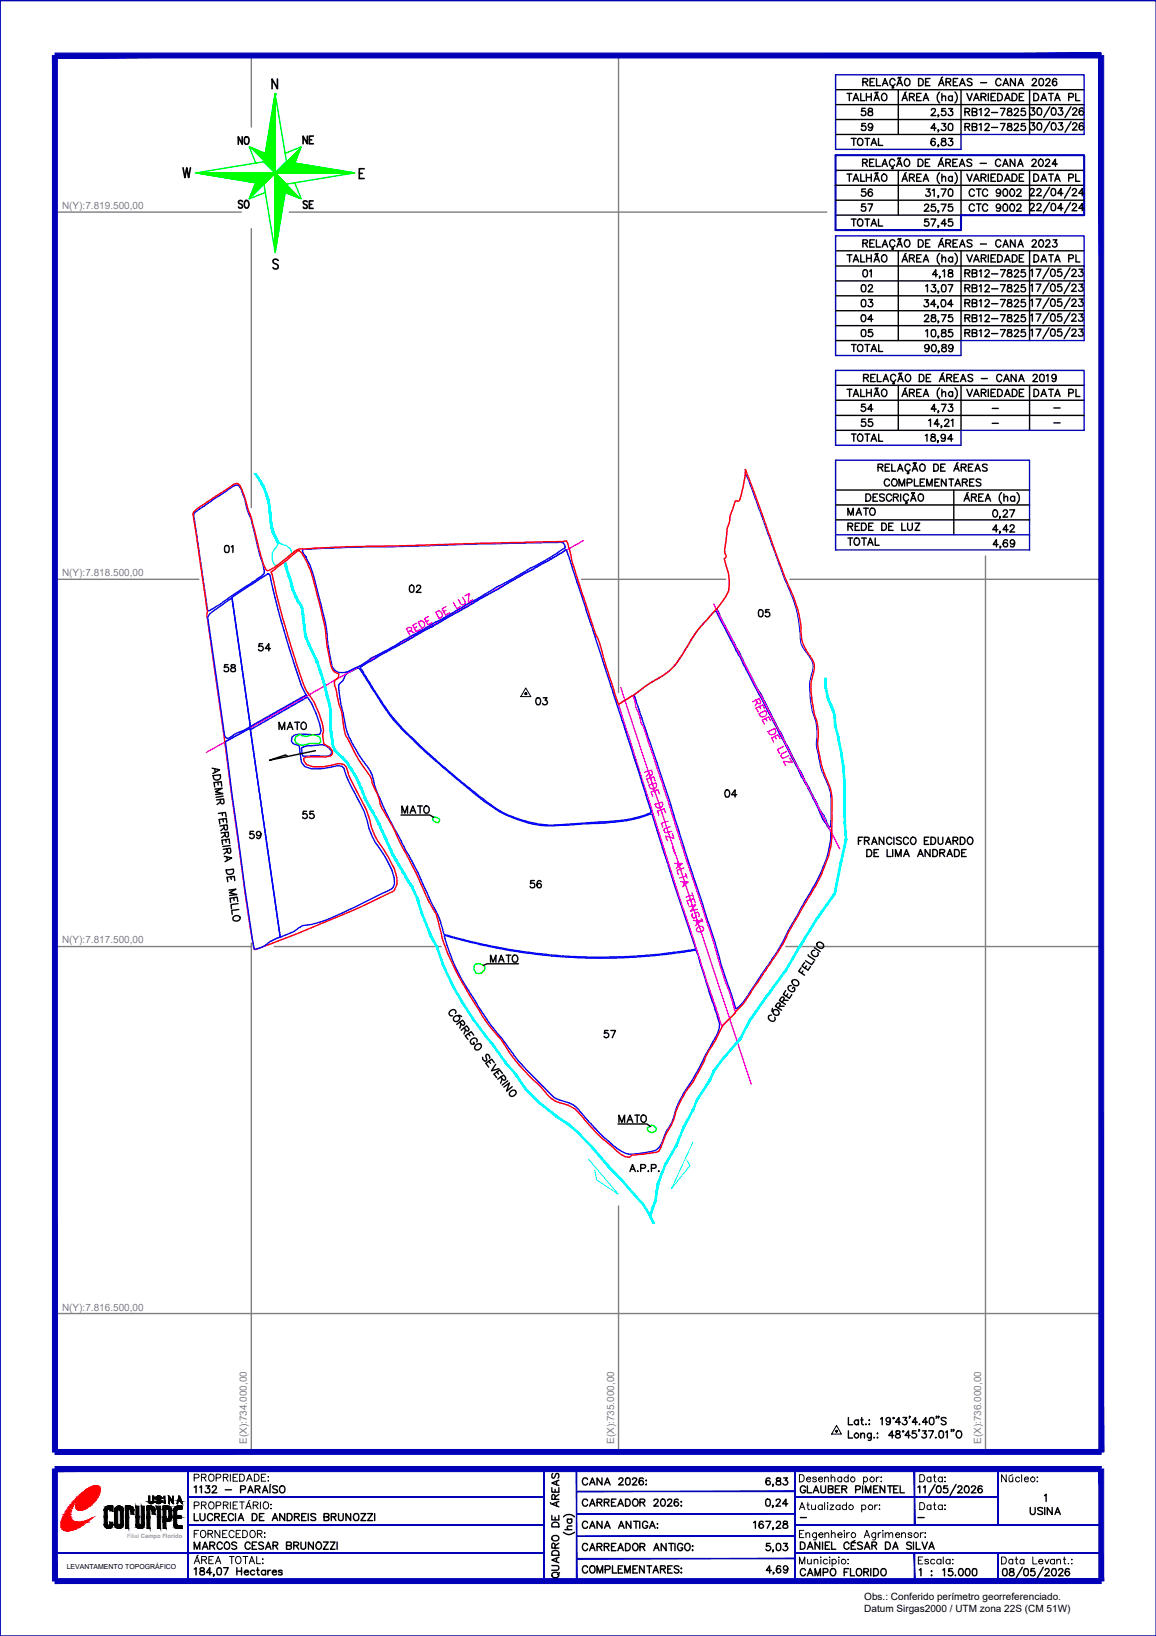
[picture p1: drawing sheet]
<svg xmlns="http://www.w3.org/2000/svg" width="210mm" height="297mm" viewBox="0 0 210 297" stroke-linecap="round" stroke-linejoin="round" font-family="sans-serif">
<defs><g id="words">
<g font-size="4.4">
<text x="155.2" y="22.2">58</text>
<text x="42" y="27.5">NO</text>
<text x="155.2" y="25">59</text>
<text x="42" y="39.2">SO</text>
<text x="54" y="39.2">SE</text>
<text x="155.2" y="39.5">57</text>
<text x="152.4" y="48.7">TALHÃO</text>
<text x="155.6" y="51.5">01</text>
<text x="155.2" y="59.6">04</text>
<text x="155.2" y="62.4">05</text>
<text x="155.2" y="78.7">55</text>
<text x="152.8" y="94.9">MATO</text>
<text x="178.9" y="95.2">0,27</text>
<text x="39.5" y="101.6">01</text>
<text x="136.5" y="113.2">05</text>
<text x="49.4" y="133.7">MATO</text>
<text x="53.6" y="149.9">55</text>
<text x="71.6" y="148.9">MATO</text>
<text x="130.5" y="146">04</text>
<text x="44.1" y="153.5">59</text>
<text x="87.8" y="176">MATO</text>
<text x="108.3" y="189.8">57</text>
<text x="111.1" y="205">MATO</text>
</g>
<g font-size="4">
<text x="186.6" y="19.4">DATA PL</text>
<text x="54" y="27.2">NE</text>
<text x="155.2" y="36.7">56</text>
<text x="174.6" y="36.7">CTC 9002</text>
<text x="186.6" y="48.7">DATA PL</text>
<text x="155.2" y="56.8">03</text>
<text x="173.9" y="56.8">RB12-7825</text>
<text x="155.2" y="75.8">54</text>
<text x="73" y="108.7">02</text>
<text x="45.9" y="119.2">54</text>
<text x="39.5" y="123.1">58</text>
<text x="96" y="129.1">03</text>
<text x="94.9" y="162.3">56</text>
</g>
<g font-size="2.6">
<text x="178.9" y="75.5">-</text>
<text x="178.9" y="78">-</text>
<text x="190.1" y="75.1">-</text>
<text x="190.1" y="78">-</text>
<text x="143.9" y="276.9">-</text>
<text x="165.5" y="276.9">-</text>
</g>
<g font-size="1.8" fill="#808080">
<text x="11.3" y="38">N(Y):7.819.500,00</text>
<text x="11.3" y="104.6">N(Y):7.818.500,00</text>
<text x="11.3" y="171.3">N(Y):7.817.500,00</text>
<text x="11.3" y="237.9">N(Y):7.816.500,00</text>
<text x="44.8" y="262.2" transform="rotate(-90 44.8 262.2)">E(X):734.000,00</text>
<text x="111.5" y="262.2" transform="rotate(-90 111.5 262.2)">E(X):735.000,00</text>
<text x="178.1" y="262.2" transform="rotate(-90 178.1 262.2)">E(X):736.000,00</text>
</g>
<g font-size="1.8">
<text x="156.9" y="290.4">Obs.: Conferido perímetro georreferenciado.</text>
<text x="156.9" y="292.6">Datum Sirgas2000 / UTM zona 22S (CM 51W)</text>
</g>
<text font-size="1.3" x="12.1" y="284.9">LEVANTAMENTO TOPOGRÁFICO</text>
<text font-size="1.1" fill="#989898" x="23.1" y="279.2">Filial Campo Florido</text>
</g></defs>
<!-- layer: QUADRO_DE_AREAS_CANA_ANTIGA -->
<g fill="none" stroke="#000" stroke-width=".25">
<path d="M151.7 30.9h45.1M151.7 33.6h45.1M151.7 36.4h45.1M153.8 31.6h.9M154.2 31.6v1.3M154.9 32.9l.5-1.3 .5 1.3M156.3 31.6v1.3h.7M156.6 29.5l.8-.1v-.4l-.8-.1v1.3M157.1 29.5l.4 .7M157.3 31.6v1.3M157.9 29.5h.5M158.2 31.6v1.3"/>
<path d="M158.7 32.9l.5-1.3 .5 1.3M158.7 28.9h-.8v1.3h.8M158.9 31.4v.2M159 31.4h.1M159.1 28.9v1.3h.8M159.1 31.4l.1 .1M159.2 31.5h.2M159.4 31.4l-.1 .1M160.1 30.2l.6-1.3 .4 1.3M160.3 31.7a.64 .64 0 0 1 .8 .4 .64 .64 0 0 1-.4 .8 .66 .66 0 0 1-.7-.5 .66 .66 0 0 1 .3-.7zM160.3 29.8h.7M162 30.2l.2 .4h-.3"/>
<path d="M162.4 29.2a.48 .48 0 0 0-.5-.3 .48 .48 0 0 0-.4 .5 .53 .53 0 0 0 .2 .7 .53 .53 0 0 0 .7-.2M162.8 30.2l.5-1.3 .5 1.3M163 29.8h.6M163.1 28.7l-.1 .2M163.1 28.7l.2 .1M163.1 30.9v8.2M163.3 28.7h.2M163.5 28.6v.2M163.8 32.9l.5-1.3 .5 1.3M164 32.5h.6M164.3 29.1a.6 .6 0 0 1 .9 .2 .6 .6 0 0 1-.3 .8 .61 .61 0 0 1-.7-.2 .61 .61 0 0 1 .1-.8zM164.5 31.4l-.2 .1"/>
<path d="M165.1 32.2h.8l.1-.3-.3-.3h-.6v1.3M165.6 32.2l.4 .7M166.5 32.2h.5M166.7 28.9h.4a.69 .69 0 0 1 .5 .7 .69 .69 0 0 1-.5 .6h-.4zM167.3 31.6h-.8v1.3h.8M167.6 32.9l.5-1.3 .5 1.3M167.8 32.5h.6M167.9 37.4a.36 .36 0 0 1 .4-.3 .36 .36 0 0 1 .3 .3l-.2 .3-.6 .6h.9M168 29.5h.5M168.2 34.3h.7l-.4 .5a.43 .43 0 0 1 .4 .4 .43 .43 0 0 1-.3 .5 .43 .43 0 0 1-.5-.3M168.6 39.8h-.7v.5a.47 .47 0 0 1 .7 .1 .47 .47 0 0 1-.1 .6 .47 .47 0 0 1-.7-.2M168.8 28.9h-.8v1.3h.8"/>
<path d="M169 39.8h.9l-.6 1.2M169.3 34.6l.3-.3v1.3M169.8 37.1h-.6l-.1 .5a.46 .46 0 0 1 .7 0 .46 .46 0 0 1-.1 .7 .46 .46 0 0 1-.7-.2M170.3 30.2l.6-1.3 .5 1.3M170.4 35.6l-.1-.1 .1 .2-.1 .2M170.4 38.3l-.1-.1 .1 .2-.1 .2M170.6 29.8h.6M170.6 31.4a1.37 1.37 0 0 0 0 1.9M170.9 34.3h.9l-.6 1.3M170.9 37.1h.9l-.6 1.2M171 32.3l.3-.3 .4 .1v.8M171 31.6v1.3"/>
<path d="M171.1 28.6l-.2 .2M171.7 29.5l.9-.1v-.4l-.9-.1v1.3M172.2 29.5l.4 .7M172.3 34.4a.41 .41 0 0 1 .7 .2v.3a.53 .53 0 0 1-.5 .7 .87 .87 0 0 1-.2-1.2zM172.9 37.1h-.6l-.1 .5a.45 .45 0 0 1 .7 0 .45 .45 0 0 1-.1 .7 .45 .45 0 0 1-.6-.2M172.9 39.8h-.6l-.1 .5a.46 .46 0 0 1 .7 0 .46 .46 0 0 1-.1 .7 .46 .46 0 0 1-.6-.2M172.9 32.2a.41 .41 0 0 0-.6 0 .41 .41 0 0 0 0 .6 .41 .41 0 0 0 .6 0M172.9 32v.9M173 29.5h.5M173.4 31.4a1.37 1.37 0 0 1 0 1.9M173.8 28.9h-.8v1.3h.8M174.2 30.2l.5-1.3 .5 1.3"/>
<path d="M174.4 29.8h.6M174.5 30.9v8.2h-22.8M175.6 31.6l.5 1.3 .4-1.3M176.4 29.1a.49 .49 0 0 0-.4-.2 .49 .49 0 0 0-.4 .3l.1 .2 .6 .3 .1 .3a.56 .56 0 0 1-.8 0M176.8 32.9l.5-1.3 .5 1.3M176.9 37.4a.48 .48 0 0 0-.5-.4 .48 .48 0 0 0-.4 .5 .53 .53 0 0 0 .2 .8 .53 .53 0 0 0 .7-.3M177.7 37v1.3M178 29.7h1.1M178.1 32.2h.6l.3-.3-.3-.3h-.6v1.3M179.3 37.4a.48 .48 0 0 0-.5-.4 .48 .48 0 0 0-.4 .5 .53 .53 0 0 0 .2 .8 .53 .53 0 0 0 .7-.3M179.5 31.6v1.3M180.8 31.6h-.8v1.3"/>
<path d="M181.1 31.6h.5a.71 .71 0 0 1 .4 .7 .71 .71 0 0 1-.4 .6h-.5zM181.7 29.2a.53 .53 0 0 0-.7-.2 .53 .53 0 0 0-.2 .7 .48 .48 0 0 0 .3 .5 .48 .48 0 0 0 .6-.3M181.7 37.5a.4 .4 0 0 1-.5 .4 .4 .4 0 0 1-.2-.6 .4 .4 0 0 1 .6-.1 .64 .64 0 0 1 .1 .8 .64 .64 0 0 1-.7 .3l-.1-.1M182.1 30.2l.4-1.3 .5 1.3M182.2 29.8h.7M182.3 37.1a.4 .4 0 0 1 .6 .2l.1 .3a.53 .53 0 0 1-.5 .7 .69 .69 0 0 1-.3-1zM182.4 32.9l.5-1.3 .5 1.3M183.6 37.1a.37 .37 0 0 1 .5 .2 .62 .62 0 0 1 .1 .7 .62 .62 0 0 1-.6 .3 .92 .92 0 0 1 0-1.2zM183.8 31.6h.4a.71 .71 0 0 1 .5 .7 .71 .71 0 0 1-.5 .6h-.4zM184.3 28.9v1.3l-.9-1.3v1.3M184.7 37.4v-.2l.2-.2h.3l.2 .3-.2 .4-.6 .6h.9M184.8 30.2l.5-1.3 .5 1.3"/>
<path d="M185 29.8h.6M185.9 31.6h-.8v1.3M186.9 30.9v8.2M187 34.6l.3-.4 .4 .2 .1 .2-.2 .3-.6 .6h.8M187 37.3l.3-.4 .4 .2 .1 .2-.2 .3-.6 .7h.8M187.4 29.2l.2-.3 .5 .1v.4l-.8 .8h.9M187.7 31.6h.5a.71 .71 0 0 1 .4 .7 .71 .71 0 0 1-.4 .6h-.5zM188.3 34.6l.2-.4h.3l.2 .3-.2 .4-.6 .6h.9M188.3 37.3l.2-.4h.3l.2 .3-.2 .4-.6 .7h.9M188.8 29a.37 .37 0 0 1 .6 .2 .59 .59 0 0 1 0 .7 .59 .59 0 0 1-.6 .2 .86 .86 0 0 1 0-1.1zM189 32.9l.5-1.3 .5 1.3M189.2 32.5h.6"/>
<path d="M189.9 29.2l.2-.3h.3l.2 .4-.8 .9h.9M190.4 31.6h.9M190.6 34l-1.2 2M190.6 36.7l-1.2 2M190.8 31.6v1.3M191 34.3a.41 .41 0 0 1 .6 .2l.1 .3a.55 .55 0 0 1-.5 .7 .87 .87 0 0 1-.2-1.2zM191 37a.41 .41 0 0 1 .6 .2l.1 .3a.53 .53 0 0 1-.5 .8 .87 .87 0 0 1-.2-1.3zM191.5 32.9l.5-1.3 .5 1.3M191.7 32.5h.6M192 29.8h-.9l.5-.9v1.3M193 35.1h-.9l.6-.9v1.3M193 37.8h-.9l.6-.9v1.4"/>
<path d="M194.1 32.3l.7-.1 .1-.5-.8-.1v1.3M194.4 34l-1.1 2M194.4 36.7l-1.1 2M194.7 34.6a.37 .37 0 0 1 .6-.3 .37 .37 0 0 1 0 .6l-.7 .6h.9M194.7 37.3a.37 .37 0 0 1 .6-.3 .37 .37 0 0 1 0 .6l-.7 .7h.9M195.3 31.6v1.3h.8M196.8 35.1h-.9l.6-.9v1.3M196.8 37.8h-.9l.6-.9v1.4M151.7 45.5h45.1M151.7 48.3h45.1M151.7 51h45.1M151.7 53.7h45.1"/>
<path d="M151.7 56.4h45.1M151.7 59.1h45.1M156.7 44.2l.8-.1v-.4l-.8-.2v1.4M158.7 43.5h-.8v1.4M159.1 43.5v1.4h.8M160.2 44.9l.5-1.4 .5 1.4M162.5 43.8a.48 .48 0 0 0-.6-.3 .48 .48 0 0 0-.4 .6 .54 .54 0 0 0 .2 .6 .54 .54 0 0 0 .7-.1l.1-.1M162.9 44.9l.5-1.4 .4 1.4M163 44.4h.7M163.1 45.5v16.3M163.1 43.4l-.1 .1M163.1 43.4h.2"/>
<path d="M163.3 43.4h.1M163.4 43.4h.1M163.6 43.3l-.1 .1M163.8 47.6l.5-1.3 .5 1.3M164 47.1h.6M164.3 43.7a.6 .6 0 0 1 .9 .1 .6 .6 0 0 1-.1 .8 .6 .6 0 0 1-.8 0 .6 .6 0 0 1 0-.9zM164.5 46l-.2 .1M165.1 46.9h.6l.3-.4-.3-.2h-.6v1.3M165.6 46.9l.4 .7M166.5 46.9h.5M166.8 43.5h.4a.69 .69 0 0 1 .5 .7 .69 .69 0 0 1-.5 .7h-.4zM167.3 46.3h-.8v1.3h.8"/>
<path d="M167.6 47.6l.5-1.3 .5 1.3M167.8 47.1h.6M167.9 54.4h.7l-.4 .5a.43 .43 0 0 1 .4 .4 .43 .43 0 0 1-.3 .5 .43 .43 0 0 1-.5-.4M167.9 57.4l.2-.3 .4 .1 .1 .2-.2 .4-.6 .6h.9M168.1 51.9l.3-.2v1.3M168.1 44.2h.4M168.9 43.5h-.8v1.4h.8M169.2 51.7h.7l-.4 .5a.43 .43 0 0 1 .4 .4 .43 .43 0 0 1-.3 .4 .43 .43 0 0 1-.5-.3M169.2 57.2l-.1 .2 .4 .3a.36 .36 0 0 1 .4 .3 .36 .36 0 0 1-.3 .4h-.4l-.1-.2a.6 .6 0 0 1 .7-.6v-.4zM169.2 59.9a.47 .47 0 0 1 .7 .2v.8a.41 .41 0 0 1-.4 .3 .41 .41 0 0 1-.4-.3v-.5zM169.9 55.3h-.9l.6-.9v1.3M170.2 49.9h-.9l.6-.9v1.3"/>
<path d="M170.3 55.7h-.1h.1l-.1 .3M170.4 44.9l.5-1.4 .5 1.4M170.4 52.9h-.1l.1 .2-.1 .1M170.4 58.4l-.1-.1 .1 .2-.1 .2M170.4 41l-.1-.1 .1 .2-.1 .2M170.6 46a1.37 1.37 0 0 0 0 2M170.6 44.4h.6M170.7 50.2h-.1l.1 .2-.1 .1M170.9 57.1h.9l-.6 1.3M171 46.9l.4-.2 .3 .1v.8M171 54.5l.2-.1a.65 .65 0 0 1 .6 .7 .65 .65 0 0 1-.6 .6 .72 .72 0 0 1-.3-1.1zM171 59.9v.2l.2 .3a.48 .48 0 0 1 .5 .1 .48 .48 0 0 1 0 .5l-.5 .2-.3-.3a.46 .46 0 0 1 .6-.5 .27 .27 0 0 0 .2-.2 .27 .27 0 0 0 0-.3z"/>
<path d="M171 46.3v1.3M171.1 51.8a.41 .41 0 0 1 .6 .1l.1 .4a.53 .53 0 0 1-.5 .7 .87 .87 0 0 1-.2-1.2zM171.2 49.2l.3-.2v1.3M171.2 43.3l-.3 .1M171.7 44.2h.6l.3-.4-.1-.2-.8-.1v1.4M171.8 40.6h-.9l.6-.8v1.2M172.2 51.7h.8l-.6 1.3M172.2 44.2l.4 .7M172.3 49.1v.3l.3 .2a.36 .36 0 0 1 .4 .3 .36 .36 0 0 1-.3 .4l-.4-.1-.1-.2a.6 .6 0 0 1 .7-.6l.1-.2a.44 .44 0 0 0-.7-.1zM172.9 57.1h-.6l-.1 .6a.46 .46 0 0 1 .7 0 .46 .46 0 0 1-.1 .6 .46 .46 0 0 1-.6-.1M172.9 59.8h-.6l-.1 .6a.46 .46 0 0 1 .7 0 .46 .46 0 0 1-.1 .6 .46 .46 0 0 1-.6-.1M173 46.9a.42 .42 0 0 0-.7-.1 .42 .42 0 0 0 0 .6 .42 .42 0 0 0 .7 0"/>
<path d="M173 46.7v.9M173 55.3h-.9l.6-.9v1.3M173.1 44.2h.5M173.4 46a1.37 1.37 0 0 1 0 2M173.9 43.5h-.8v1.4h.8M174.2 44.9l.6-1.4 .4 1.4M174.4 44.4h.6M174.5 45.5v16.3h-22.8M175.2 49.6l.8-.1 .1-.3-.3-.2h-.6v1.3M175.2 52.3l.8-.1 .1-.3-.3-.2h-.6v1.3M175.2 57.7h.8l.1-.4-.1-.1-.8-.1v1.3M175.6 46.3l.5 1.3 .5-1.3"/>
<path d="M175.6 49.6l.5 .7M175.6 57.7l.5 .7M176.5 43.7l-.4-.2-.5 .2 .1 .4 .7 .3 .1 .2a.56 .56 0 0 1-.9 0M176.5 49.6l.8-.1v-.4l-.8-.1v1.3l.8-.1v-.5l-.2-.1M176.5 52.3l.8-.1v-.4l-.8-.1v1.3l.8-.1v-.5l-.2-.1M176.5 57.7h.7l.1-.5-.8-.1v1.3l.8-.1v-.4l-.2-.2M176.8 47.6l.5-1.3 .5 1.3M177 47.1h.6M177.8 49.2l.3-.2v1.3M177.8 51.9l.3-.2v1.3M177.8 57.3l.3-.2v1.3M178 44.3h1.1"/>
<path d="M178.2 46.9l.8-.1v-.4l-.8-.1v1.3M178.6 46.9l.4 .7M178.9 49.3l.2-.3 .5 .1v.4l-.8 .8h.9M178.9 52l.2-.3 .5 .1v.4l-.8 .8h.9M178.9 57.4l.2-.3 .5 .1v.3l-.1 .3-.7 .6h.9M179.5 46.3v1.3M180 46.9h.5M180 49.7h1.2M180.8 46.3h-.8v1.3h.8M181.1 46.3a.71 .71 0 0 1 .8 .3l.1 .2a.62 .62 0 0 1-.4 .8h-.5zM181.7 49h.8l-.6 1.3M181.7 51.7h.8l-.6 1.3"/>
<path d="M181.7 57.1h.8l-.6 1.3M181.7 59.8h.8l-.6 1.3M181.7 43.8a.53 .53 0 0 0-.7-.2 .53 .53 0 0 0-.2 .8 .48 .48 0 0 0 .4 .5 .48 .48 0 0 0 .5-.4M182.1 44.9l.5-1.4 .5 1.4M182.3 44.4h.6M182.4 47.6l.5-1.3 .5 1.3M182.6 47.1h.7M183 49.1v.2l.1 .2a.47 .47 0 0 1 .5 .2 .47 .47 0 0 1 0 .5l-.4 .1-.2-.1a.48 .48 0 0 1 0-.6 .48 .48 0 0 1 .5-.1l.2-.2-.1-.2zM183 51.8v.3a.54 .54 0 0 1 .6 .2 .54 .54 0 0 1 0 .6h-.6a.54 .54 0 0 1 0-.6 .54 .54 0 0 1 .6-.2v-.3zM183 57.2v.2l.1 .2a.49 .49 0 0 1 .6 .2 .49 .49 0 0 1-.1 .6h-.4l-.2-.1a.48 .48 0 0 1 0-.5 .48 .48 0 0 1 .5-.2l.2-.3a.5 .5 0 0 0-.7-.1zM183 59.9v.2l.1 .2a.49 .49 0 0 1 .6 .2 .49 .49 0 0 1-.1 .6h-.6l-.1-.4 .2-.3 .5-.1 .1-.3a.5 .5 0 0 0-.7-.1zM183.8 46.3a.71 .71 0 0 1 .8 .3l.1 .2a.62 .62 0 0 1-.5 .8h-.4z"/>
<path d="M184.2 49.3l.2-.3 .5 .1 .1 .2-.9 1h.9M184.2 52l.2-.3 .5 .1 .1 .3-.9 .9h.9M184.2 57.4l.2-.3 .4 .1 .2 .1a1.67 1.67 0 0 1-.9 1.1h.9M184.3 43.5v1.4l-.8-1.4v1.4M184.8 44.9l.5-1.4 .5 1.4M185 44.4h.6M185.1 46.9h.5M185.9 46.3h-.8v1.3h.8M186.1 49h-.6l-.1 .5a.46 .46 0 0 1 .7 0 .46 .46 0 0 1-.1 .7 .46 .46 0 0 1-.6-.2M186.1 51.7h-.6l-.1 .5a.46 .46 0 0 1 .7 0 .46 .46 0 0 1-.1 .7 .46 .46 0 0 1-.6-.2M186.1 57.1h-.6l-.1 .6a.45 .45 0 0 1 .7-.1 .45 .45 0 0 1-.1 .7 .45 .45 0 0 1-.6-.1M186.1 59.8h-.6l-.1 .6a.46 .46 0 0 1 .7 0 .46 .46 0 0 1-.1 .6 .46 .46 0 0 1-.6-.1"/>
<path d="M186.9 45.5v16.3M187.2 49.1l.3-.2v1.3M187.2 51.8l.3-.2v1.3M187.2 57.3l.3-.3v1.3M187.2 60l.3-.2v1.2M187.4 43.8l.1-.2 .4-.1 .3 .4-.8 1h.8M188.1 48.9h.9l-.6 1.3M188.1 51.6h.9l-.6 1.3M188.1 54.3h.9l-.6 1.3M188.1 57h.9l-.6 1.3M188.1 59.8h.9l-.6 1.2M188.8 43.6a.42 .42 0 0 1 .6 .2 .59 .59 0 0 1 .1 .7 .59 .59 0 0 1-.7 .3 .91 .91 0 0 1 0-1.2z"/>
<path d="M189.9 43.8l.1-.2 .4-.1 .2 .4-.8 1h.9M190.5 48.6l-1.1 2M190.5 51.3l-1.1 2M190.5 54.1l-1.1 1.9M190.5 56.8l-1.1 1.9M190.5 59.5l-1.1 2M190.9 49a.41 .41 0 0 1 .7 .1v.3a.55 .55 0 0 1-.5 .8 .87 .87 0 0 1-.2-1.2zM190.9 51.7a.41 .41 0 0 1 .7 .1v.3a.55 .55 0 0 1-.5 .8 .87 .87 0 0 1-.2-1.2zM190.9 54.4a.41 .41 0 0 1 .7 .2v.3a.53 .53 0 0 1-.5 .7 .87 .87 0 0 1-.2-1.2zM190.9 57.1a.41 .41 0 0 1 .7 .2v.3a.53 .53 0 0 1-.5 .7 .87 .87 0 0 1-.2-1.2zM190.9 59.8h.5l.2 .5a.53 .53 0 0 1-.5 .7 .87 .87 0 0 1-.2-1.2zM191.2 43.5h.7l-.4 .6a.42 .42 0 0 1 .4 .5 .42 .42 0 0 1-.7 .2l-.1-.2"/>
<path d="M192.7 48.9h-.6l-.1 .5a.46 .46 0 0 1 .7 0 .46 .46 0 0 1 0 .7 .46 .46 0 0 1-.7-.2M192.7 51.6h-.6l-.1 .5a.46 .46 0 0 1 .7 0 .46 .46 0 0 1 0 .7 .46 .46 0 0 1-.7-.2M192.7 54.3h-.6l-.1 .6a.45 .45 0 0 1 .7-.1 .45 .45 0 0 1-.1 .7 .45 .45 0 0 1-.6-.1M192.7 57h-.6l-.1 .6a.45 .45 0 0 1 .7 0 .45 .45 0 0 1-.1 .6 .45 .45 0 0 1-.6-.1M192.7 59.8h-.6l-.1 .5a.45 .45 0 0 1 .7 0 .45 .45 0 0 1 0 .6 .45 .45 0 0 1-.7-.1M194.3 48.6l-1.1 2M194.3 51.3l-1.1 2M194.3 54.1l-1.1 1.9M194.3 56.8l-1.1 1.9M194.3 59.5l-1.1 2M194.6 49.2a.37 .37 0 0 1 .6-.3 .37 .37 0 0 1 0 .7l-.6 .6h.9M194.6 51.9a.37 .37 0 0 1 .6-.3 .37 .37 0 0 1 0 .7l-.6 .6h.9"/>
<path d="M194.6 54.6a.37 .37 0 0 1 .6-.3 .37 .37 0 0 1 0 .7l-.6 .6h.9M194.6 57.3a.36 .36 0 0 1 .5-.3 .36 .36 0 0 1 .2 .5l-.7 .8h.9M195.9 48.9h.7l-.3 .5a.4 .4 0 0 1 .4 .4 .4 .4 0 0 1-.4 .4l-.4-.1-.1-.2M195.9 51.6h.7l-.3 .5a.4 .4 0 0 1 .4 .4 .4 .4 0 0 1-.4 .4l-.4-.1-.1-.2M195.9 54.3h.7l-.3 .5a.43 .43 0 0 1 .4 .4 .43 .43 0 0 1-.4 .5 .43 .43 0 0 1-.5-.3M195.9 57h.7l-.3 .5a.43 .43 0 0 1 .4 .4 .43 .43 0 0 1-.4 .5 .43 .43 0 0 1-.5-.3M195.9 59.8h.7l-.3 .4a.43 .43 0 0 1 .4 .4 .43 .43 0 0 1-.4 .5 .43 .43 0 0 1-.5-.3M151.7 70h45.1M151.7 72.7h45.1M151.7 75.4h45.1M153.8 70.7h.9M154.3 70.7v1.3"/>
<path d="M154.9 72l.5-1.3 .5 1.3M156.3 70.7v1.3h.7M156.8 68.6h.6l.3-.4-.1-.2h-.8v1.3M157.3 68.6l.4 .7M157.4 70.7v1.3M158.1 68.6h.5M158.2 70.7v1.3M158.7 72l.5-1.3 .5 1.3M158.9 68h-.8v1.3h.8M159.2 70.6l-.1-.1-.2 .1M159.3 68v1.3h.7M159.4 70.4l-.2 .1"/>
<path d="M160.2 70.9a.59 .59 0 0 1 .8 .1 .59 .59 0 0 1-.1 .8l-.1 .1a.63 .63 0 0 1-.7-.3 .63 .63 0 0 1 .1-.7zM160.4 69.3l.4-1.3 .5 1.3M160.5 68.8h.7M162.2 69.3l.2 .3h-.3M162.6 68.3a.53 .53 0 0 0-.7-.3 .53 .53 0 0 0-.2 .8 .48 .48 0 0 0 .4 .5 .48 .48 0 0 0 .5-.4M163 69.3l.5-1.3 .5 1.3M163.1 70v8.1M163.2 68.8h.6M163.2 67.8v.1M163.3 67.8h.2M163.4 67.8h.1M163.5 67.8h.2"/>
<path d="M163.7 67.7v.1M163.8 72l.5-1.3 .5 1.3M164 71.6h.6M164.5 68.1a.59 .59 0 0 1 .8 .1 .59 .59 0 0 1-.1 .9 .46 .46 0 0 1-.5 .2 .46 .46 0 0 1-.3-.5zM164.5 70.4l-.2 .2M165.1 71.3h.6l.3-.4-.3-.2h-.6v1.3M165.6 71.3l.4 .7M166.5 71.3h.5M166.9 68h.4a.71 .71 0 0 1 .5 .6 .71 .71 0 0 1-.5 .7h-.4zM167.3 70.7h-.8v1.3h.8M167.6 72l.5-1.3 .5 1.3M167.8 71.6h.6"/>
<path d="M168 79.1l.3-.2v1.2M168.1 60.1l.3-.3v1.4M168.2 68.6h.5M168.6 76.4l.4-.3v1.3M168.7 63a.42 .42 0 0 1-.5 .3 .42 .42 0 0 1-.3-.5 .42 .42 0 0 1 .6-.2 .88 .88 0 0 1-.2 1.3l-.4-.2M169 68h-.8v1.3h.8M169.1 78.9v.4l.4 .1a.38 .38 0 0 1 .4 .5 .38 .38 0 0 1-.6 .2l-.2-.1a.48 .48 0 0 1 0-.5 .48 .48 0 0 1 .5-.2l.2-.2v-.2zM169.3 62.6a.42 .42 0 0 1 .6 .2 .66 .66 0 0 1-.4 1.1 .84 .84 0 0 1-.2-1.3zM170 74.3h-.9l.6-.9v1.3M170.4 61.1h-.1h.1l-.1 .3M170.4 74.7l-.1-.1 .1 .2-.1 .2M170.5 63.8h-.2h.2l-.2 .3"/>
<path d="M170.6 69.3l.5-1.3 .4 1.3M170.6 77h-1l.6-.9v1.3M170.6 70.4a1.37 1.37 0 0 0 0 2M170.7 68.8h.7M170.9 73.4h.9l-.6 1.3M171 77.4h-.1h.1l-.1 .3M171 71.4l.4-.3 .3 .1v.8M171 70.7v1.3M171.1 62.6a.27 .27 0 0 0-.1 .3 .27 .27 0 0 0 .2 .2h.3a.39 .39 0 0 1 .3 .4 .39 .39 0 0 1-.3 .4l-.5-.2v-.3l.2-.2 .5-.2 .1-.3-.3-.1zM171.3 67.7l-.2 .1M171.5 76.4l.3-.3h.2l.3 .3a1.67 1.67 0 0 1-.8 1h.8M171.7 79.3a.41 .41 0 0 1-.6 .3 .41 .41 0 0 1-.1-.7 .41 .41 0 0 1 .6 .1l.1 .3a.59 .59 0 0 1-.5 .8l-.3-.1"/>
<path d="M171.9 68.6l.8-.1 .1-.3-.1-.2h-.8v1.3M172.3 73.4h.7l-.4 .5a.43 .43 0 0 1 .4 .4 .43 .43 0 0 1-.3 .5 .43 .43 0 0 1-.5-.3M172.3 68.6l.5 .7M172.7 76.4l.3-.3v1.3M173 71.3a.42 .42 0 0 0-.7-.1 .42 .42 0 0 0 0 .7 .42 .42 0 0 0 .7-.1M173 71.1v.9M173 63a.41 .41 0 0 1-.6 .3 .41 .41 0 0 1-.1-.7 .41 .41 0 0 1 .7 .1v.3a.61 .61 0 0 1-.4 .9l-.3-.2M173 79.7h-.9l.6-.8v1.2M173.2 68.6h.5M173.4 70.4a1.37 1.37 0 0 1 0 2M174 68h-.8v1.3h.8M174.4 69.3l.5-1.3 .5 1.3"/>
<path d="M174.5 70v8.1h-22.8M174.6 68.8h.6M175.2 60.4h.8l.1-.3-.1-.2-.8-.1v1.3M175.6 70.7l.5 1.3 .5-1.3M175.6 60.4l.5 .7M176.5 60.4h.7l.1-.4-.8-.2v1.3l.8-.1v-.4l-.2-.2M176.6 68.1l-.3-.1-.5 .1 .1 .4 .7 .3v.3a.51 .51 0 0 1-.8 0M176.8 72l.5-1.3 .5 1.3M177 71.6h.6M177.8 60.1l.3-.3v1.3M178.2 71.3l.8-.1v-.4l-.8-.1v1.3M178.2 68.7h1.1"/>
<path d="M178.6 71.3l.4 .7M178.9 60.1l.2-.3 .5 .2-.1 .5-.7 .6h.9M179.5 70.7v1.3M180 71.3h.5M180 60.6h1.2M180.8 70.7h-.8v1.3h.8M181.1 70.7a.71 .71 0 0 1 .8 .3l.1 .5-.1 .3-.3 .2h-.5zM181.9 68.3a.53 .53 0 0 0-.7-.3 .53 .53 0 0 0-.2 .8 .47 .47 0 0 0 .4 .5 .47 .47 0 0 0 .5-.4M182.2 69.3l.6-1.3 .5 1.3M182.4 72l.5-1.3 .5 1.3M182.5 68.8h.5M182.6 71.6h.7"/>
<path d="M183.8 70.7a.71 .71 0 0 1 .8 .3l.1 .5-.2 .3-.3 .2h-.4zM184.2 60.1l.2-.3 .4 .1 .2 .2a1.67 1.67 0 0 1-.9 1h.9M184.5 68v1.3l-.9-1.3v1.3M185 69.3l.5-1.3 .5 1.3M185.1 71.3h.5M185.2 68.8h.6M185.9 70.7h-.8v1.3h.8M186.9 70v8.1M187.6 68.3l.1-.3h.4l.2 .4-.8 .9h.9M187.7 70.7a.71 .71 0 0 1 .9 .3v.5l-.1 .3-.3 .2h-.5zM188.9 68a.45 .45 0 0 1 .7 .2v.3a.55 .55 0 0 1-.5 .8 .87 .87 0 0 1-.2-1.3zM189 72l.5-1.3 .5 1.3"/>
<path d="M189.2 71.6h.6M190 68.2l.3-.2v1.3M190.4 70.7h.9M190.8 70.7v1.3M191.5 72l.5-1.3 .5 1.3M191.7 71.6h.6M191.8 68.4a.41 .41 0 0 1-.6 .3 .41 .41 0 0 1-.1-.7 .41 .41 0 0 1 .6 .1l.1 .3a.61 .61 0 0 1-.5 .9l-.2-.2M194.1 71.4l.7-.1 .1-.5-.8-.1v1.3M194.6 60.1a.36 .36 0 0 1 .4-.4 .36 .36 0 0 1 .4 .4l-.2 .3-.6 .6h.9M195.4 70.7v1.3h.7M170.3 80.1h-.1h.1l-.1 .3"/>
</g>
<!-- layer: 0114001132056 -->
<path d="M62.8 122.5l1.9-1.1a.5 .5 0 0 1 .8 .3l3.4 5.3a36.9 36.9 0 0 0 7 8.3l6.9 6.1 5.6 4.4a20 20 0 0 0 12.3 4.1l10.3-.6a22.5 22.5 0 0 0 7.2-1.5 .64 .64 0 0 1 .4 .8l4 12.5 3.6 10.8a.31 .31 0 0 1 0 .4 .31 .31 0 0 1-.3 .1l-6.5 .9-5.2 .4-7.4 .1-5-.2-9.8-1.3-6.1-1.2-4.7-1.3a.65 .65 0 0 1-.8-.8 16.4 16.4 0 0 0-2.1-5.2l-2.4-5.4-4.7-8.7-1.6-3.3a22.4 22.4 0 0 1-2-5.7l-3.1-4.9a13.5 13.5 0 0 1-2.2-6.3l-.5-1.9-.3-2.5a1.37 1.37 0 0 1 .8-1.5z" fill="none" stroke="#00f" stroke-width=".25"/>
<!-- layer: 0114001132057 -->
<path d="M80.7 169.9h.2l6.3 1.6 4.4 .9 4.3 .7 5.3 .6 7.3 .3 4.7-.1 5.7-.4 6.5-.8a.82 .82 0 0 1 1.1 .1l3.8 11.8a3.9 3.9 0 0 1-.8 4.4l-3.8 7.1a20.2 20.2 0 0 0-3.7 7.7l-.5 .9a9.2 9.2 0 0 0-1.4 2.9 2.46 2.46 0 0 1-2.4 1.6l-2.3 .3a4.3 4.3 0 0 1-3.7-1.3l-2.8-2.4-2.9-3.2a5.9 5.9 0 0 0-4.3-2.8 6.1 6.1 0 0 1-2.7-2.2l-2.6-2.6a37.8 37.8 0 0 1-5.3-6.5l-2.4-3-4.8-7.5-1.6-3.2-1.1-3.2z" fill="none" stroke="#00f" stroke-width=".25"/>
<!-- layer: REDE_DE_LUZ -->
<path d="M105.9 98.2l-68.5 38.4M129.6 109.7l22.9 44.4M112.3 127.9l2.6-1.6 .5 2.1 .8 1.9a3.2 3.2 0 0 0 .6 1.7l3.4 10.1 4.6 14.6 4.8 14.4 2.1 7.1 .8 2.1 1.1 3.5-2.5 2.6-7.7-23.3zM112.7 124.8l23.7 72" fill="none" stroke="#f0f" stroke-width=".25"/>
<!-- layer: 0114001132004 -->
<path d="M129.8 110.9l.1-.1 .1 .2 3.7 7.2 4.7 8.9 6.4 12.4 .7 1.5 1.1 1.9 2.8 5.8 1 1.5a2.21 2.21 0 0 1 .4 2.1 16.3 16.3 0 0 1-1.4 5.1 47.2 47.2 0 0 1-3.9 7.4l-4.5 8.2-4.6 6.8a9.1 9.1 0 0 1-2.8 3.4l-2.7-8.2-1.1-4-4.7-14.1-3.6-11.9-6.4-18.9a30.6 30.6 0 0 1 5.3-3.4 14.2 14.2 0 0 0 4.5-5.5 22.1 22.1 0 0 1 4.2-5.5z" fill="none" stroke="#00f" stroke-width=".25"/>
<!-- layer: 0114001132055 -->
<path d="M45.5 132.5l10.3-5.9a15.9 15.9 0 0 1 2.5 6.1l-.3 .6-.9 .1-2.8-.1-.8 .2-.5 .3-.1 .8 .4 .5 1.1 .4 .3 2.9 .6 .8 1.3 .4h1.9l2.8-.6 .8 .1 .3 .4 .2 .5a16.8 16.8 0 0 0 2 4.3l1.5 2.9 .5 1.7a11.8 11.8 0 0 0 2.6 5.5l.9 1.5 1.1 2.1 .4 1.5v1l-.4 .9-3.7 1.8a57.2 57.2 0 0 1-10.9 4.6l-1.7 .2-1.5 1.1-2.5 1.1zM54.7 135.8l1.1-.4 1.9-.1a2.31 2.31 0 0 1 2.5 1.1v.4l-.7 .5h-4.5l-.2-.4z" fill="none" stroke="#00f" stroke-width=".25"/>
<!-- layer: 0114001132054 -->
<path d="M42.1 108.5l5.1-3.4 1.5-.9h.2a198.8 198.8 0 0 0 5.9 20.4l.8 1.6-10.1 5.7z" fill="none" stroke="#00f" stroke-width=".25"/>
<!-- layer: TEXTO -->
<g fill="none" stroke="#000" stroke-width=".25">
<path d="M38.5 139.5l1.4 .3-1.2 .6M39 139.6l.1 .6M57.3 136.3l-8.4 1.7 3-.9 .3 .3M38.7 140.8l1.3-.1v.4a.67 .67 0 0 1-.5 .5 .67 .67 0 0 1-.7-.3zM39 143.3l1.3-.2-1.2 .6 1.4 .4-1.3 .2M39.5 142l.1 .5M39.7 147.7l1.2-.2 .2 .8M40 145.1l.1 .8h.5v-.8l-1.3 .1M40 145.6l-.6 .5M40.3 142.7l-.1-.8-1.3 .2 .1 .8M40.3 147.6l.1 .5M40.5 148.7l.1 .5"/>
<path d="M40.5 144.6l-1.3 .2M40.6 149.8l.2 .8 .3 .1 .2-.3-.1-.6-1.2 .2M40.7 150.3l-.6 .5M40.7 155.5l1.4 .3-1.2 .6M40.8 151.2l.2 .7 .3 .1 .2-.2-.1-.7-1.3 .1M40.9 151.6l-.6 .5M41 152.4l.1 .5M41.1 158l1.3-.2v.4a.69 .69 0 0 1-.5 .6 .69 .69 0 0 1-.8-.4zM41.2 149.4l-.1-.8-1.3 .2 .1 .8M41.2 155.6l.1 .6M41.2 154.1l.2 .7 .3 .1 .2-.4-.1-.5-1.2 .2M41.3 154.5l-.6 .6"/>
<path d="M41.7 153.1l-.1-.8-1.3 .3 .1 .7M41.8 153.5l-1.3 .2M41.9 159.2l.1 .5M42.6 159.9l-.1-.8-1.3 .2 .2 .8M155.9 152.6h.4M156.7 152h-.8v1.3M157 152.6l.8-.1v-.4l-.8-.1v1.3M157.4 154.2h.5a.68 .68 0 0 1 .4 .7 .68 .68 0 0 1-.4 .6h-.5zM157.4 152.6l.4 .7M158.3 153.3l.4-1.3 .6 1.3M158.5 152.9h.6M158.7 154.8h.5"/>
<path d="M159.5 154.2h-.8v1.3h.8M160.5 152v1.3l-.9-1.3v1.3M161.1 154.2v1.3h.7M161.9 152.3a.53 .53 0 0 0-.7-.2 .53 .53 0 0 0-.2 .7 .48 .48 0 0 0 .4 .5 .48 .48 0 0 0 .5-.3M162.1 154.2v1.3M162.3 152v1.3M162.6 155.5v-1.3l.5 1.3 .5-1.3v1.3M163.7 152.2l-.4-.2a.42 .42 0 0 0-.5 .3l.1 .2 .5 .2 .3 .2a.48 .48 0 0 1-.4 .4 .48 .48 0 0 1-.5-.2M164.1 155.5l.5-1.3 .5 1.3M164.3 155.1h.6M164.9 152.3a.46 .46 0 0 0-.5-.3 .46 .46 0 0 0-.4 .5v.3a.45 .45 0 0 0 .4 .5 .45 .45 0 0 0 .5-.3M165.4 152.2a.6 .6 0 0 1 .9 .1 .6 .6 0 0 1-.1 .8 .6 .6 0 0 1-.8-.1 .6 .6 0 0 1 0-.8z"/>
<path d="M166.6 155.5l.5-1.3 .5 1.3M166.8 155.1h.6M167.9 152.6h.5M168.7 152h-.8v1.3h.8M168.9 154.2v1.3l-.9-1.3v1.3M169 152h.5a.71 .71 0 0 1 .4 .7 .71 .71 0 0 1-.4 .6h-.5zM169.4 154.2h.4a.68 .68 0 0 1 .4 .7 .68 .68 0 0 1-.4 .6h-.4zM170.3 152l.1 1.1a.43 .43 0 0 0 .5 .2 .43 .43 0 0 0 .3-.4v-.9M170.6 154.8h.8l.1-.3-.1-.2-.8-.1v1.3M171.1 154.8l.4 .7M171.7 153.3l.5-1.3 .5 1.3M171.9 152.9h.6"/>
<path d="M172 155.5l.5-1.3 .4 1.3M172.1 155.1h.7M173.1 152.6h.7l.1-.5-.8-.1v1.3M173.3 154.2h.4a.66 .66 0 0 1 .5 .7 .66 .66 0 0 1-.5 .6h-.4zM173.5 152.6l.4 .7M174.4 152a.71 .71 0 0 1 .8 .3v.5l-.1 .3-.3 .2h-.4zM174.6 154.8h.5M175.4 154.2h-.8v1.3h.8M175.8 152.2a.6 .6 0 0 1 .8 .1 .6 .6 0 0 1-.1 .8 .6 .6 0 0 1-.8-.1 .6 .6 0 0 1 .1-.8zM41.6 161.6l1.2-.2-1.1 .7 1.3 .3-1.3 .2M42.4 166.4a.64 .64 0 0 1 .8-.2 .64 .64 0 0 1 .4 .7 .68 .68 0 0 1-.7 .3 .68 .68 0 0 1-.6-.5zM42.5 163v.5"/>
<path d="M43.2 163.7l-.1-.8-1.3 .2 .1 .8M43.2 164.1l-1.2 .1v.8M43.3 165.1l-1.2 .2 .1 .7M142.7 179.9l-.5 .6 1.1 .8 .5-.7M143.7 179a.47 .47 0 0 0-.6 .2 .47 .47 0 0 0 .2 .6 .55 .55 0 0 0 .7 .3 .55 .55 0 0 0 .3-.7l-.2-.2-.2 .3M143.9 178a.66 .66 0 0 1 .9 .1 .66 .66 0 0 1 0 .9 .71 .71 0 0 1-.8-.2 .71 .71 0 0 1-.1-.8zM145.5 175.7l-.5 .6 1.1 .8M145.8 176.3l-.3 .4M146.1 174.8l-.5 .6 1.1 .7 .5-.6M146.3 174.4l1.1 .8 .4-.6M146.4 175.4l-.3 .4M146.7 173.3l.1 .2"/>
<path d="M146.9 173.6l1.1 .7M147.9 172.1l1 .7M147.9 172.6a.47 .47 0 0 0-.5 .2 .47 .47 0 0 0 .1 .6 .55 .55 0 0 0 .7 .3 .55 .55 0 0 0 .3-.7M148.5 171.1a.7 .7 0 0 1 .8 .1 .7 .7 0 0 1 .1 .9 .69 .69 0 0 1-.8-.1 .69 .69 0 0 1-.1-.9zM82.7 184a.47 .47 0 0 0-.1-.6 .47 .47 0 0 0-.6 0l-.3 .2a.48 .48 0 0 0-.1 .6 .48 .48 0 0 0 .6 .2M83.3 184.3l.5 .3M83.5 185.6l.6 .6 .3-.3-.4-.7-1.1 .8M83.7 185.9l-.2 .8M84.3 186.6l.5 .6 .3-.1 .1-.2-.4-.6-1.1 .8M84.5 187l-.3 .7M85 187.6l.3 .5M86 187.9l-.4-.6-1.1 .8 .5 .6"/>
<path d="M86.4 189.8l.2-.2a.48 .48 0 0 1 .7 .1 .48 .48 0 0 1-.1 .7l-.2 .2a.5 .5 0 0 1-.7-.1 .5 .5 0 0 1 .1-.7zM86.6 189.2a.54 .54 0 0 0-.3-.7 .54 .54 0 0 0-.7 .2 .47 .47 0 0 0-.1 .7 .47 .47 0 0 0 .6 .1l-.1-.3M87.6 192a.59 .59 0 0 0 .6 .7l.2-.3-.2-.6 .2-.4a.55 .55 0 0 1 .5 .7M88.8 192.7l.3 .4M89.7 192.9l-.4-.6-1.1 .8 .5 .6M90 193.2l-.8 1.2 1.4-.4M90.2 194.6l.3 .4M90.9 195.6l.5 .5h.3l.1-.2v-.3l-.4-.4-1 .7M91.2 195.9l-.3 .8M91.2 194.9l-.5-.6-1 .7 .5 .7M92.2 196.2l-1 .8M92.7 198.2l.2-.2a.48 .48 0 0 1 .7 .1 .48 .48 0 0 1-.1 .7l-.2 .2a.5 .5 0 0 1-.7-.1 .5 .5 0 0 1 .1-.7z"/>
<path d="M93 197.3l-1 .8 .5-1.5-1 .8M140.1 184.3a.48 .48 0 0 0-.6 .3 .48 .48 0 0 0 .2 .6l.3 .2a.48 .48 0 0 0 .6-.1 .48 .48 0 0 0 .1-.6M140.3 183.1l-.1 .5M140.5 183.4a.59 .59 0 0 1 .8 .1 .59 .59 0 0 1-.1 .8 .6 .6 0 0 1-.7-.2 .6 .6 0 0 1 0-.7zM141.3 183l.4-.6-.2-.3-.4 .1-.3 .5 1.1 .7M141.6 182.7h.8M142 182l.4-.7-.1-.2-.2-.1-.6 .6 1.1 .8M142.3 181.6h.8M143 180.5l-.3 .4M114.4 212.7l.5-1.3 .5 1.3M114.6 212.3h.6M115.8 212.6l.1 .1"/>
<path d="M116.3 212.1l.8-.1 .1-.3-.3-.3h-.6v1.3M117.7 212.6l-.1 .1h.2M118.3 212.1l.8-.1v-.4l-.8-.2v1.3M119.6 212.6l-.1 .1h.2M154.1 257.4v1.3h.7M154.1 259.8v1.3h.7M155.9 258a.42 .42 0 0 0-.7-.1 .42 .42 0 0 0 0 .7 .42 .42 0 0 0 .7-.1M155.9 257.8v.9M156.3 257.8h.4M156.5 257.4v1l.3 .3M157.2 258.6v.1l.1-.1M157.8 258.6h.1z"/>
<path d="M157.9 257.8v.1zM159.9 257.6l.3-.2v1.3M161.7 257.8a.41 .41 0 0 1-.6 .3 .41 .41 0 0 1-.1-.7 .41 .41 0 0 1 .6 .1l.1 .3a.61 .61 0 0 1-.5 .9l-.2-.2M162.7 259.8v.4l.7 .3a.39 .39 0 0 1-.2 .6 .39 .39 0 0 1-.5-.3 .39 .39 0 0 1 .3-.5l.4-.1v-.4zM163.5 258.2h-.9l.6-.8v1.3M164 257.4h.6l-.3 .5a.4 .4 0 0 1 .4 .4 .4 .4 0 0 1-.4 .4l-.3-.1-.2-.2M165.2 257.2l-.1-.1 .1 .2-.1 .2M166.3 259.8h-.6v.5a.47 .47 0 0 1 .7 .1 .47 .47 0 0 1-.2 .7 .47 .47 0 0 1-.6-.3M166.6 258.2h-.9l.5-.8v1.3M167 258.6v.1v-.1M167 259.6l-.1-.1 .1 .2-.2 .2M167.5 259.8h.7l-.4 .5a.42 .42 0 0 1 .4 .6 .42 .42 0 0 1-.7 .1l-.1-.2"/>
<path d="M168.4 258.2h-.9l.6-.8v1.3M168.6 259.8h.9l-.6 1.3M168.9 257.4a.45 .45 0 0 1 .6 .2l.1 .3a.55 .55 0 0 1-.5 .8 .87 .87 0 0 1-.2-1.3zM170.1 257.2h-.1h.1l-.1 .3M170.5 257.2l-.1-.1 .1 .2-.2 .2M170.6 259.8a.45 .45 0 0 1 .7 .2v.3a.55 .55 0 0 1-.4 .8 .87 .87 0 0 1-.3-1.3zM171.8 257.5l-.4-.1-.5 .1 .1 .4 .7 .3 .1 .3a.56 .56 0 0 1-.9 0M172.8 259.6v-.1l-.1 .4M173.2 259.6h-.1h.1l-.1 .3M173.7 260a.6 .6 0 0 1 .9 0 .6 .6 0 0 1-.1 .9 .6 .6 0 0 1-.8-.1 .6 .6 0 0 1 0-.8zM156.3 260.5l.3-.3 .3 .1 .1 .8M156.3 260.2v.9"/>
<path d="M158.2 260.2v1.2l-.2 .1h-.4M158.2 260.4a.4 .4 0 0 0-.6 0 .4 .4 0 0 0 0 .6 .4 .4 0 0 0 .6-.1M158.7 261v.1l.1-.1M159.3 260.3h.1zM159.3 261h.1zM162.3 260.6h-.9l.6-.8v1.3M165.3 260.6h-1l.7-.8v1.3M169.9 261h-.1h.2M171.7 260l.3-.2v1.3"/>
<circle cx="82.9" cy="184.9" r=".56"/>
<circle cx="162.2" cy="257.5" r=".11"/>
<circle cx="164" cy="259.9" r=".11"/>
<circle cx="155.5" cy="260.6" r=".43"/>
</g>
<!-- layer: 0114001132003 -->
<path d="M65.5 121.1l3.4-2.1 4.6-2.4 11.3-6.4 10.3-6 4.6-2.5 2.6-1.6a.34 .34 0 0 1 .3-.2 .34 .34 0 0 1 .4 .2l13 40.1 2.1 6.7 .1 .6-.2 .1a22 22 0 0 1-8.7 1.6l-6 .4a18.6 18.6 0 0 1-7.7-.5 18.2 18.2 0 0 1-8.1-4.2l-7.5-6.1-5.7-5.4a47.3 47.3 0 0 1-7.8-10.5l-.9-1.4z" fill="none" stroke="#00f" stroke-width=".25"/>
<!-- layer: 0114001132005 -->
<path d="M135.3 85.8l7.1 19.2 .6 1.5a24.2 24.2 0 0 1 2.4 10l.4 1 .5 .8a4 4 0 0 1 1.3 3.3l-.3 .9a7.1 7.1 0 0 0-.2 3.5v.4a16.5 16.5 0 0 0 1.1 4.9 13.6 13.6 0 0 1 0 4l.4 2.2a14.1 14.1 0 0 0 1.6 4.7 11.8 11.8 0 0 1 .7 5.6l-.2 2.4-.3-.4-.7-1.6-.7-1.1-7.1-13.9-.8-1.3-2.8-5.8-.8-1.1-7.3-14.5 1.4-1.9a3.9 3.9 0 0 0 .8-3.2l-.1-1.2-.8-2.7 .1-.1a.71 .71 0 0 0 0-1v-.7l.3-2a8.4 8.4 0 0 1 .6-3.2l.1-1 .5-1.4a1.42 1.42 0 0 1 .6-1.2 .53 .53 0 0 0 .8-.5l.5-2.2z" fill="none" stroke="#00f" stroke-width=".18"/>
<!-- layer: MATO -->
<path d="M53.7 133.8l.6-.4 1.5 .3a1.91 1.91 0 0 1 2.3 .3l.2 .8-.5 .2h-1.5l-1.4 .3-1.2-.4-.2-.6zM86.1 175.2a1.23 1.23 0 0 1 2 .6l-.1 .3a1.38 1.38 0 0 1-1 .7l-.3-.1a.85 .85 0 0 1-.6-.7z" fill="none" stroke="#0f0" stroke-width=".25"/>
<!-- layer: 0114001132001 -->
<path d="M35.3 93.2l.9-.8 5.6-3.8a1.36 1.36 0 0 1 1.6-.3 12.9 12.9 0 0 1 1.6 4.4l.6 1.7 1.5 6.2 .7 1.9a2.55 2.55 0 0 1 0 1.8l-7.9 5.5-2.1 1.1-.3-.9-2.3-16.2z" fill="none" stroke="#00f" stroke-width=".25"/>
<!-- layer: 0114001132002 -->
<path d="M55 99.9l.4-.2 7.5-.3 38.5-.9a.87 .87 0 0 1 .9 .1 .87 .87 0 0 1 .3 .9l-4 2.5-2.4 1.2-3.4 2-2.5 1.3-3.6 2.2-2.1 1.1-3.6 2.2-2.1 1-8.5 5-3.1 1.5-1 .8-1.9 1a3.5 3.5 0 0 1-3.4 .6 2.31 2.31 0 0 1-.9-2l-.6-2.9a28.8 28.8 0 0 0-1.3-7.5l-1.1-4.1a17 17 0 0 0-2.2-5.3z" fill="none" stroke="#00f" stroke-width=".25"/>
<!-- layer: TEXTO -->
<g fill="none" stroke="#f0f" stroke-width=".25">
<path d="M74.1 114.7l.5-.2 .2-.3-.1-.3h-.2l-.7 .3 .6 1.1M74.5 114.5l.7 .4M75.6 113.1l-.7 .4 .7 1.2 .7-.4M75.6 113.8l-.4 .3M75.9 113l.4-.2a.67 .67 0 0 1 .7 .3 .67 .67 0 0 1 0 .8l-.4 .2zM77.8 111.9l-.7 .4 .6 1.1 .7-.3M77.8 112.6l-.4 .2M79.1 111.2l.4-.3a.69 .69 0 0 1 .7 .4 .69 .69 0 0 1-.1 .8l-.3 .2zM81 110.1l-.7 .4 .6 1.2 .7-.4M81 110.8l-.4 .3M82.3 109.4l.7 1.1 .6-.4M84 108.4l.5 1-.2 .4h-.5l-.6-.9"/>
<path d="M84.4 108.2l.8-.4-.2 1.5 .8-.4M117.7 140l.3 .7h.2l.2-.1-.1-.8-1.2 .4M137.3 127.1l.2 .5 .3 .1h.2l.1-.4-.3-.5-1.1 .6M137.5 127.5l-.4 .7M137.8 129.6l1.2-.6 .2 .4a.7 .7 0 0 1-.4 .7 .7 .7 0 0 1-.8-.1zM137.9 128.3l.2 .4M138.8 128.7l-.3-.7-1.2 .6 .4 .7M139 130.5l.3 .4M139.5 132.8l1.2-.6 .1 .4a.69 .69 0 0 1-.3 .7 .69 .69 0 0 1-.8 0zM140 130.9l-.4-.7-1.2 .6 .4 .7M140.7 133.7l.2 .4M141.6 134.1l-.3-.7-1.2 .6 .4 .7"/>
<path d="M142.3 135.5l-1.1 .6 .3 .7M142.8 136.4l-.8 .4-.2 .6a.42 .42 0 0 0 .6 .2l.8-.4M143.4 137.7l.4 .7-1.5-.2 .4 .8M117.8 142.6l1.3-.5 .1 .5a.71 .71 0 0 1-.5 .6 .71 .71 0 0 1-.7-.2zM117.9 140.4l-.6 .6M118.1 141.2l.2 .5M118.9 143.6l.1 .4M119 141.8l-.3-.8-1.2 .4 .2 .8M119 146l1.2-.4 .2 .4a.69 .69 0 0 1-.5 .6 .69 .69 0 0 1-.8-.2zM119.7 144.1l-.2-.7-1.3 .4 .3 .8M120 147.1l.2 .4M120.9 147.6l-.3-.8-1.2 .5 .2 .7"/>
<path d="M121.3 149.1l-1.2 .4 .3 .7M121.7 150.1l-1.1 .4a.45 .45 0 0 0 0 .5 .45 .45 0 0 0 .5 .2l.9-.3M122.1 151.4l.3 .8-1.5-.4 .3 .8M122.1 153.9l.4 1.1M122.5 156.7l1.4 .1-1.1 .9M123 156.7l.1 .6M124.2 157.6l-1.3 .4 .2 .7M124.5 158.6l.3 .9M124.6 159l-1.2 .4M123.6 160.1h1.4l-1.1 .9M124.1 160.1l.1 .6M125.1 164.7l1.2-.5-.9 1.3 1.2-.4"/>
<path d="M125.4 163.4l.2 .4M125.6 162.1l.3 .8M125.7 165.9l-.1 .2a.43 .43 0 0 0 .1 .4 .43 .43 0 0 0 .5 .2l.1-.3v-.6l.2-.2a.51 .51 0 0 1 .4 .8M125.8 162.5l-1.3 .4M125.9 167.1l1.4 .1-1.1 .9M126.2 163.9l-.2-.8-1.2 .5 .2 .7M126.4 167.2l.2 .6M126.6 168.5a.64 .64 0 0 1 .7-.3 .64 .64 0 0 1 .5 .5 .71 .71 0 0 1-.7 .5 .71 .71 0 0 1-.7-.4zM127.3 166.9l.2 .2M127.5 167.1l-.1 .1M127.5 167.3h.1M127.5 167.1v.2"/>
</g>
<!-- layer: QUADRO_DE_AREAS_CANA_ANTIGA -->
<path d="M151.7 42.8h45.1v19h-22.3v2.7h-22.8zM151.7 67.3h45.1v10.8h-22.3v2.7h-22.8z" fill="none" stroke="#0000b8" stroke-width=".25"/>
<!-- layer: QUADRO_DE_AREAS_CANA_2026 -->
<path d="M151.7 13.6h45.1v10.8h-22.3v2.7h-22.8z" fill="none" stroke="#0000b8" stroke-width=".25"/>
<g fill="none" stroke="#000" stroke-width=".25">
<path d="M151.7 16.3h45.1M151.7 19h45.1M153.8 17h.9M154.2 17v1.3M154.9 18.3l.5-1.3 .5 1.3M156.3 17v1.3h.7M156.7 14.9l.7-.1 .2-.3-.4-.2h-.5v1.3M157.1 14.9l.5 .7M157.3 17v1.3M158 14.9h.5M158.2 17v1.3M158.7 18.3l.5-1.3 .5 1.3"/>
<path d="M158.8 14.3h-.8v1.3h.8M158.9 16.8v.1M159 16.8h.1M159.1 16.8h.1M159.2 14.3v1.3h.7M159.2 16.8h.2M159.4 16.7l-.1 .1M160.2 15.6l.5-1.3 .5 1.3M160.3 17a.64 .64 0 0 1 .8 .5 .64 .64 0 0 1-.4 .8 .66 .66 0 0 1-.7-.5 .66 .66 0 0 1 .3-.8zM160.4 15.1h.6M162.1 15.6l.2 .3h-.3M162.5 14.6a.48 .48 0 0 0-.5-.3 .48 .48 0 0 0-.4 .5 .53 .53 0 0 0 .2 .7 .53 .53 0 0 0 .7-.2"/>
<path d="M162.9 15.6l.5-1.3 .5 1.3M163.1 15.1h.6M163.1 16.3v8.1M163.1 14.1v.1M163.1 14.1h.3M163.4 14.1h.1M163.6 14l-.1 .1M163.8 18.3l.5-1.3 .5 1.3M164 17.9h.6M164.5 14.3a.64 .64 0 0 1 .8 .5 .64 .64 0 0 1-.5 .8 .68 .68 0 0 1-.6-.5 .68 .68 0 0 1 .3-.8zM164.5 16.7l-.2 .1M165.1 17.6l.8-.1 .1-.3-.3-.2h-.6v1.3"/>
<path d="M165.6 17.6l.4 .7M166.5 17.6h.5M166.8 14.3h.4a.71 .71 0 0 1 .5 .6 .71 .71 0 0 1-.5 .7h-.4zM167.3 17h-.8v1.3h.8M167.6 18.3l.5-1.3 .5 1.3M167.8 17.9h.6M168.1 14.9h.5M168.9 14.3h-.8v1.3h.8M170.4 15.6l.5-1.3 .5 1.3M170.6 16.7a1.37 1.37 0 0 0 0 2M170.6 15.1h.6M171 17.6l.3-.2 .4 .1v.8"/>
<path d="M171 17v1.3M171.2 14l-.3 .1M171.7 19.7h-.7v.6a.46 .46 0 0 1 .7 0 .46 .46 0 0 1-.1 .7 .46 .46 0 0 1-.7-.3M171.8 14.9l.8-.1v-.4l-.8-.1v1.3M172.2 14.9l.4 .7M172.3 19.7h.7l-.4 .5a.43 .43 0 0 1 .4 .4 .43 .43 0 0 1-.3 .4 .43 .43 0 0 1-.5-.3M172.9 17.6a.41 .41 0 0 0-.6 0 .41 .41 0 0 0 0 .6 .41 .41 0 0 0 .6-.1M172.9 17.4v.9M173.1 14.9h.5M173.4 16.7a1.37 1.37 0 0 1 0 2M173.9 14.3h-.8v1.3h.8M174.2 15.6l.6-1.3 .5 1.3"/>
<path d="M174.5 15.1h.5M174.5 16.3v8.1h-22.8M175.6 17l.5 1.3 .4-1.3M176.5 14.5a.46 .46 0 0 0-.5-.3 .46 .46 0 0 0-.4 .4l.9 .6v.2l-.3 .2-.6-.2M176.8 18.3l.5-1.3 .5 1.3M177 17.9h.6M177.8 19.9l.3-.2v1.3M178.1 15h1.1M178.1 17.6h.6l.3-.4-.3-.2h-.6v1.3M178.6 17.6l.4 .7M179.5 17v1.3M180 17.6h.4"/>
<path d="M180.8 17h-.8v1.3h.8M181.1 17h.5a.71 .71 0 0 1 .4 .6 .71 .71 0 0 1-.4 .7h-.5zM181.7 19.7h.8l-.6 1.3M181.7 14.6a.48 .48 0 0 0-.5-.3 .48 .48 0 0 0-.4 .5 .53 .53 0 0 0 .2 .7 .53 .53 0 0 0 .7-.2M182.1 15.6l.5-1.3 .5 1.3M182.3 15.1h.6M182.4 18.3l.5-1.3 .5 1.3M182.6 17.9h.6M183 19.8v.3l.4 .2a.38 .38 0 0 1 .4 .4 .38 .38 0 0 1-.6 .3l-.2-.1a.48 .48 0 0 1 0-.6 .48 .48 0 0 1 .5-.1l.2-.3a.44 .44 0 0 0-.7-.1zM183.8 17h.4a.71 .71 0 0 1 .5 .6 .71 .71 0 0 1-.5 .7h-.4zM184.4 14.3v1.3l-.9-1.3v1.3M184.8 15.6l.5-1.3 .5 1.3"/>
<path d="M185 15.1h.6M185.1 17.6h.5M185.9 17h-.8v1.3h.8M186.1 19.7h-.6l-.1 .6a.45 .45 0 0 1 .7-.1 .45 .45 0 0 1-.1 .7 .45 .45 0 0 1-.6-.2M186.9 16.3v8.1M187.2 19.6h.6l-.3 .5a.44 .44 0 0 1 .3 .7 .44 .44 0 0 1-.8-.2M187.5 14.6v-.2l.2-.1h.3l.2 .2-.2 .4-.6 .7h.9M188.5 19.7a.41 .41 0 0 1 .6 .1v.4a.53 .53 0 0 1-.5 .7 .87 .87 0 0 1-.1-1.2zM188.8 14.3a.41 .41 0 0 1 .6 .2l.1 .3a.55 .55 0 0 1-.5 .8 .87 .87 0 0 1-.2-1.3zM189.9 14.6l.3-.3 .4 .1 .1 .2-.2 .3-.6 .7h.8M190.6 19.4l-1.1 1.9M191.1 19.7a.4 .4 0 0 1 .6 .1 .63 .63 0 0 1 0 .8 .63 .63 0 0 1-.6 .3l-.2-.6z"/>
<path d="M191.9 14.5a.34 .34 0 0 0-.6-.2 .72 .72 0 0 0 .2 1.3 .41 .41 0 0 0 .4-.5 .41 .41 0 0 0-.4-.4 .41 .41 0 0 0-.4 .4M192.2 19.6h.7l-.3 .5a.44 .44 0 0 1 .3 .7 .44 .44 0 0 1-.8-.2M194.5 19.4l-1.1 1.9M194.8 19.9l.2-.3 .5 .1v.3l-.8 .9h.9M196.7 19.8l-.1-.1a.41 .41 0 0 0-.6 .1v.9a.41 .41 0 0 0 .7 .1 .41 .41 0 0 0-.2-.6 .41 .41 0 0 0-.5 .3M151.7 21.7h45.1M169.1 20l.3-.3 .4 .1v.1l-.1 .5-.7 .6h.9M169.8 25.3v-.1a.45 .45 0 0 0-.7 .2 .64 .64 0 0 0 .4 1 .42 .42 0 0 0 .4-.4 .42 .42 0 0 0-.4-.4 .42 .42 0 0 0-.5 .4M170 23.3h-1l.7-.9v1.3M170.4 20.9h-.1l.1 .2-.1 .1M170.4 23.7l-.1-.1 .1 .2-.1 .1M170.4 26.4h-.1h.1l-.1 .3"/>
<path d="M171 22.4h.7l-.3 .5a.44 .44 0 0 1 .3 .7 .44 .44 0 0 1-.8-.1M171 25.2v.4l.6 .1a.38 .38 0 0 1 .1 .7 .42 .42 0 0 1-.7-.1 .42 .42 0 0 1 .3-.6l.4-.1v-.4zM172.3 25.1h.7l-.4 .5a.4 .4 0 0 1 .4 .4 .4 .4 0 0 1-.4 .4h-.3l-.1-.2M172.3 22.5a.47 .47 0 0 1 .7 .2v.8l-.2 .2h-.5l-.1-.6zM175.2 20.3h.7l.1-.5-.8-.1v1.3M175.2 23h.7l.1-.5-.8-.1v1.3M175.6 20.3l.5 .7M175.6 23l.5 .7M176.5 20.3h.7l.1-.5-.8-.1v1.3l.8-.1v-.5l-.2-.1M176.5 23h.7l.1-.5-.8-.1v1.3l.8-.1v-.5l-.2-.1M177.8 22.6l.3-.2v1.3M178.9 20l.2-.3h.3l.2 .2a1.67 1.67 0 0 1-.8 1.1h.9"/>
<path d="M178.9 22.7l.2-.3 .4 .1 .1 .1a1.67 1.67 0 0 1-.8 1.1h.9M180 20.4h1.1M180 23.1h1.1M181.7 22.4h.8l-.6 1.3M183 22.5v.3l.4 .2a.38 .38 0 0 1 .4 .4 .38 .38 0 0 1-.6 .3l-.2-.1a.48 .48 0 0 1 0-.5 .48 .48 0 0 1 .5-.2l.2-.2-.1-.2zM184.2 20v-.2l.2-.1h.3l.2 .2-.2 .5-.6 .6h.9M184.2 22.7v-.2l.2-.1 .4 .1 .1 .1-.2 .5-.6 .6h.9M186.1 22.4h-.6l-.1 .6a.45 .45 0 0 1 .7-.1 .45 .45 0 0 1-.1 .7 .45 .45 0 0 1-.6-.2M187.2 22.3h.6l-.3 .5a.44 .44 0 0 1 .3 .7 .44 .44 0 0 1-.8-.1M188.5 22.4a.41 .41 0 0 1 .6 .1v.4a.53 .53 0 0 1-.5 .7 .87 .87 0 0 1-.1-1.2zM190.6 22.1l-1.1 1.9M191.1 22.4a.4 .4 0 0 1 .6 .1 .63 .63 0 0 1 0 .8 .63 .63 0 0 1-.6 .3l-.2-.5z"/>
<path d="M192.2 22.3h.7l-.3 .5a.44 .44 0 0 1 .3 .7 .44 .44 0 0 1-.8-.1M194.5 22.1l-1.1 1.9M194.8 22.6l.2-.3h.3l.2 .2a1.67 1.67 0 0 1-.8 1.1h.9M196.7 22.5l-.1-.1a.41 .41 0 0 0-.6 .1v.9a.41 .41 0 0 0 .7 .1 .41 .41 0 0 0-.2-.6 .41 .41 0 0 0-.5 .3"/>
</g>
<!-- layer: QUADRO_DE_AREAS_COMPLEMENTARES -->
<path d="M151.7 83.6h35.2v16.3h-35.2zM151.7 97.1h35.2" fill="none" stroke="#0000b8" stroke-width=".25"/>
<g fill="none" stroke="#000" stroke-width=".25">
<path d="M151.7 89h35.2M151.7 91.7h35.2M151.7 94.4h35.2M154 97.7h.8M154.4 97.7v1.3M155.2 97.9a.6 .6 0 0 1 .8 0 .6 .6 0 0 1 0 .9 .6 .6 0 0 1-.9-.1 .6 .6 0 0 1 .1-.8zM156.4 97.7h.9M156.9 97.7v1.3M157.2 89.7h.4a.69 .69 0 0 1 .5 .6 .69 .69 0 0 1-.5 .7h-.4zM157.6 99l.4-1.3 .5 1.3M157.7 98.5h.7M158.9 97.7v1.3h.7"/>
<path d="M159.3 89.7h-.8v1.3M159.4 84.9l.8-.1 .1-.3-.3-.2h-.6v1.2M159.9 84.9l.4 .6M160.6 89.9l-.3-.2h-.5l-.1 .2 .1 .3 .7 .3 .1 .3a.51 .51 0 0 1-.9 0M160.7 84.9h.5M161.4 95.6h.5M161.5 87.3a.48 .48 0 0 0-.5-.3 .48 .48 0 0 0-.4 .4v.4a.48 .48 0 0 0 .4 .5 .48 .48 0 0 0 .5-.3M161.5 84.3h-.8v1.2h.8M161.9 90a.53 .53 0 0 0-.8-.2 .53 .53 0 0 0-.1 .7 .48 .48 0 0 0 .3 .5 .48 .48 0 0 0 .6-.3M161.9 84.3v1.2h.7M162 87.2l.3-.2a.63 .63 0 0 1 .6 .7 .63 .63 0 0 1-.8 .5l-.2-.4zM162.2 95h-.8v1.3h.8"/>
<path d="M162.2 90.3l.8-.1 .1-.3-.1-.2h-.8v1.3M162.7 90.3l.4 .7M163 85.5l.4-1.2 .6 1.2M163.2 85.1h.6M163.2 88.3v-1.3l.5 1.3 .6-1.3v1.3M163.5 89.7v1.3M163.7 95v1.3h.8M164.5 91l.2 .3h-.3M164.7 87.7l.8-.1 .1-.2-.1-.4h-.8v1.3M164.8 95v1.1a.43 .43 0 0 0 .5 .2 .43 .43 0 0 0 .4-.4v-.9M164.8 85.5l.2 .4h-.3M165 90a.53 .53 0 0 0-.8-.2 .53 .53 0 0 0-.2 .7 .48 .48 0 0 0 .4 .5 .48 .48 0 0 0 .6-.3"/>
<path d="M165.3 84.6a.48 .48 0 0 0-.6-.3 .48 .48 0 0 0-.4 .4v.4a.48 .48 0 0 0 .4 .4 .48 .48 0 0 0 .6-.3M165.4 91l.4-1.3 .5 1.3M165.5 90.5h.7M165.6 89.5l-.1 .1M165.6 89.5h.1M165.7 85.5l.4-1.2 .5 1.2M165.8 89.5v.1M165.8 85.1h.7M165.9 89.5h.1M165.9 84.1l-.1 .1M165.9 84h.2M166 87v1.3h.8"/>
<path d="M166.1 89.4l-.1 .2M166.1 84.1h.1M166.1 84.1h.2M166.2 95h.8l-.8 1.3h.8M166.4 84l-.1 .1M166.8 89.9a.59 .59 0 0 1 .9 .1 .59 .59 0 0 1-.1 .8 .46 .46 0 0 1-.6 .2 .46 .46 0 0 1-.3-.5zM167.1 87.6h.5M167.3 84.3h.1a.62 .62 0 0 1 .6 .7 .62 .62 0 0 1-.7 .5l-.3-.4v-.5zM167.9 87h-.8v1.3h.8M168.3 88.3v-1.3l.4 1.3 .5-1.3v1.3M169.5 84.3h.5a.68 .68 0 0 1 .4 .6 .68 .68 0 0 1-.4 .6h-.5zM169.8 87.6h.5"/>
<path d="M170.6 87h-.8v1.3h.8M170.8 84.9h.5M171.6 84.3h-.8v1.2h.8M171.8 87v1.3l-.9-1.3v1.3M172.3 87h.8M172.7 87v1.3M173.2 89v8.1M173.2 85.5l.5-1.2 .5 1.2M173.4 85.1h.6M173.4 88.3l.5-1.3 .5 1.3M173.6 87.8h.6M173.9 84l-.2 .1"/>
<path d="M174.5 84.9l.8-.1 .1-.3-.1-.2h-.8v1.2M174.8 87.6l.7-.1 .1-.3-.1-.2h-.7v1.3M175 84.9l.4 .6M175 91l.6-1.3 .5 1.3M175.2 87.6l.4 .7M175.3 90.5h.6M175.8 89.4l-.2 .2M175.9 84.9h.5M176.1 87.6h.5M176.4 90.3l.8-.1 .1-.3-.1-.2h-.8v1.3M176.7 84.3h-.8v1.2h.8M176.9 87h-.8v1.3h.8"/>
<path d="M176.9 90.3l.4 .7M177 85.5l.5-1.2 .5 1.2M177.2 85.1h.6M178.1 87.2l-.3-.2-.6 .2 .1 .2 .7 .3 .1 .2v.2l-.3 .2-.6-.2M178.5 89.7h-.8v1.3M178.9 91l.5-1.3 .5 1.3M179.2 84.4l-.3-.1-.5 .1v.3l.7 .3 .1 .2v.2l-.3 .1-.5-.1M181.2 98.9h-.9l.6-.9v1.3M181.6 96.5h-.1h.1l-.1 .3M181.7 99.3l-.1-.1 .1 .2-.1 .2M181.9 89.4a1.36 1.36 0 0 0 0 2M182.3 90.4l.3-.3 .3 .1 .1 .8"/>
<path d="M182.3 89.7v1.3M182.9 98.2v-.1a.4 .4 0 0 0-.7 .1 .72 .72 0 0 0 .3 1.1 .41 .41 0 0 0 .5-.4 .41 .41 0 0 0-.4-.4 .41 .41 0 0 0-.4 .4M184.2 90.3a.42 .42 0 0 0-.6-.1 .42 .42 0 0 0 0 .7 .42 .42 0 0 0 .6-.1M184.2 98.5a.4 .4 0 0 1-.5 .3 .4 .4 0 0 1-.2-.6 .4 .4 0 0 1 .6 0 .64 .64 0 0 1 .1 .7 .64 .64 0 0 1-.6 .4l-.1-.2M184.2 90.1v.9M184.7 89.4a1.36 1.36 0 0 1 0 2"/>
</g>
<!-- layer: MALHA -->
<g fill="none" stroke="#808080" stroke-width=".25">
<path d="M45.6 10.1v13M112.3 10.1v115.7M10 38.5h33.8M52.5 38.5h97.6M45.6 41.5v50.6M10 105.2h26.1M105.6 105.2h26.1M143.4 105.2h56.5M178.9 101v162.6M10 171.9h35.7M45.6 171.2v92.4M49.8 171.9h30.3"/>
<path d="M142.7 171.9h57.2M112.3 219v44.6M10 238.5h189.9"/>
</g>
<!-- layer: MARGEM -->
<path d="M0 .1h209.9v296.9h-209.9zM0 .1v296.9" fill="none" stroke="#0000b8" stroke-width=".25"/>
<g fill="#0000b8" stroke="#0000b8" stroke-width=".18">
<path d="M98.7 266.7l.1 20.1v-20.1zM98.7 266.7l.1 20.1h-.1z"/>
<path d="M10 281.9h88.8zM10 282l88.8-.1z"/>
<path d="M144.4 281.9h55.5zM144.4 282l55.5-.1z"/>
<path d="M34.1 276.8h64.7zM34.1 276.9l64.7-.1z"/>
<path d="M144.4 276.8h55.6zM144.4 276.9l55.6-.1z"/>
<path d="M34.1 271.8h64.7zM34.1 271.9l64.7-.1z"/>
<path d="M34.1 266.7l.1 20.3zM34.1 266.7l.1 20.3z"/>
<path d="M104.6 266.7l.1 20.1zM104.6 266.7l.1 20.1z"/>
<path d="M144.3 266.7l.1 20.1zM144.3 266.7l.1 20.1z"/>
<path d="M166 282l.1 5v-5zM166 282l.1 5h-.1z"/>
<path d="M181.2 282l.1 5zM181.2 282l.1 5z"/>
<path d="M144.4 271.8h36.8zM144.4 271.9l36.8-.1z"/>
<path d="M181.2 266.7l.1 10.2zM181.2 266.7l.1 10.2z"/>
<path d="M166 266.7v10.2h.1zM166 266.7h.1v10.2z"/>
<path d="M104.7 270.7h39.7zM104.7 270.8l39.7-.1z"/>
<path d="M104.7 274.8h39.7zM104.7 274.9l39.7-.1z"/>
<path d="M104.7 278.9h39.7zM104.7 279l39.7-.1z"/>
<path d="M104.7 282.9h39.7zM104.7 283l39.7-.1z"/>
<path d="M199.5 266.7l.9 20.3v-20.3zM199.5 266.7l.9 20.3h-.9z"/>
<path d="M10 287.5h189.9v-.9zM10 286.6h189.9l-189.9 .9z"/>
<path d="M9.5 266.7v20.3h.9zM9.5 266.7h.9v20.3z"/>
<path d="M10 266.3v.9l189.9-.9zM10 267.2l189.9-.9v.9z"/>
<path d="M34.1 266.7l.1 20.2zM34.1 266.7l.1 20.2z"/>
<path d="M10 10.5h189.9v-.9zM10 9.6h189.9l-189.9 .9z"/>
<path d="M9.5 10.1l.9 253.5v-253.5zM9.5 10.1l.9 253.5h-.9z"/>
<path d="M10 263.2v.9l189.9-.9zM10 264.1l189.9-.9v.9z"/>
<path d="M199.5 10.1v253.5h.9zM199.5 10.1h.9v253.5z"/>
</g>
<g fill="none" stroke="#000" stroke-width=".25">
<path d="M27.4 272.8h.1M27.4 273h.1M27.4 272.8l-.2-.2v-1h-.2v1l.2 .3 .2 .1M27.5 272.8l.2-.2v-1h.2v1l-.2 .3-.2 .1M35.3 270l.3-.2v1.2M35.3 274.8v1.3h.7M36.3 270l.3-.2v1.2M36.3 274.8v.9a.46 .46 0 0 0 .5 .4 .46 .46 0 0 0 .4-.4v-.9M37.4 269.8h.7l-.4 .4a.44 .44 0 0 1 .3 .7 .44 .44 0 0 1-.7-.1M38.6 270.1a.36 .36 0 0 1 .4-.3 .36 .36 0 0 1 .3 .4l-.8 .8h.9M38.6 275.1a.48 .48 0 0 0-.5-.3 .48 .48 0 0 0-.4 .5v.3a.48 .48 0 0 0 .4 .5 .48 .48 0 0 0 .5-.3M39 275.4h.8v-.5l-.8-.1v1.3"/>
<path d="M39.4 275.4l.4 .7M40.3 275.4h.5M40.9 270.5h1.1M41.1 274.8h-.8v1.3h.8M42.4 275.1a.48 .48 0 0 0-.6-.3 .48 .48 0 0 0-.4 .5v.3a.48 .48 0 0 0 .4 .5 .48 .48 0 0 0 .6-.3M42.8 274.8v1.3M43.3 276.1l.5-1.3 .4 1.3M43.4 275.7h.7M43.7 270.5l.7-.1 .2-.2-.2-.4h-.7v1.2M45 271l.5-1.2 .5 1.2M45.2 270.6h.6M45.8 274.8h.4a.68 .68 0 0 1 .5 .6 .68 .68 0 0 1-.5 .7h-.4z"/>
<path d="M46.4 270.4l.7-.1v-.5h-.7v1.2M46.6 280h-.8v1.3h.8M46.8 270.4l.4 .6M47.1 275.4h.5M47.7 271l.4-1.2 .5 1.2M47.8 270.6h.7M47.9 274.8h-.8v1.3h.8M49 269.8v1.2M49.1 269.5l-.1 .1M49.4 276.1l.6-1.3 .4 1.3M49.6 275.7h.6M50.4 269.9l-.3-.1h-.5v.4l.6 .3 .2 .4-.3 .1h-.5l-.1-.1"/>
<path d="M50.9 269.9l.2-.1a.62 .62 0 0 1 .7 .7 .62 .62 0 0 1-.8 .5l-.2-.4zM51.7 274.8v1.3l-.9-1.3v1.3M52.2 274.8h.4a.68 .68 0 0 1 .5 .6 .68 .68 0 0 1-.5 .7h-.4zM53.5 275.4h.7l.2-.3-.2-.2-.7-.1v1.3M53.9 275.4l.5 .7M54.7 280v1.1l.3 .2 .5-.2v-1.1M54.8 275.4h.5M55.6 274.8h-.8v1.3h.8M56 274.8v1.3M56.9 280v1.3l-.9-1.3v1.3M57.3 275l-.3-.2-.6 .2 .2 .3 .6 .2 .1 .2-.1 .3-.2 .1-.6-.2M58.7 280h.9l-.9 1.3h.9"/>
<path d="M58.8 275.4h.8l.1-.3-.1-.2-.8-.1v1.3l.8-.1 .1-.3-.3-.3M60 280h.8l-.8 1.3h.8M60.2 275.4h.7v-.5l-.7-.1v1.3M60.6 275.4l.4 .7M61.2 280v1.3M61.5 274.8v.9a.43 .43 0 0 0 .4 .4 .43 .43 0 0 0 .4-.4v-.9M63.7 274.8v1.3l-.9-1.3v1.3M64.3 275l.3-.2a.64 .64 0 0 1 .6 .6 .64 .64 0 0 1-.6 .7l-.4-.5zM65.5 274.8h.9l-.9 1.3h.9M66.8 274.8h.8l-.8 1.3h.8M68 274.8v1.3M99.9 272.8l.2 .3"/>
<path d="M100.2 275.2v.8h1.3v-.8M100.2 270.1v.8h1.3v-.8M100.2 279a.64 .64 0 0 1 .8-.2 .64 .64 0 0 1 .4 .7 .64 .64 0 0 1-.8 .3 .64 .64 0 0 1-.4-.8zM100.4 276.5l.3-.1h.5l.2 .2 .1 .6h-1.3v-.4zM100.4 267.5l-.2 .3 .2 .6 .2-.1 .5-.8 .3 .2 .1 .4-.2 .3M100.8 272.2v-.7l-.4-.2-.2 .2v.7h1.3M100.8 270.4v.5M100.8 275.4v.6M101 268.9v.7M101 272.8v.6M101.5 272.6l-1.3 .5 1.3 .5M101.5 268.8l-1.3 .5 1.3 .4"/>
<path d="M101.5 271.3l-.7 .5M102.3 278.2a1.36 1.36 0 0 0 2 0M102.3 275.4a1.36 1.36 0 0 1 2 0M102.6 277.7h1.2M103 275.8h.8M103.2 275.8a.42 .42 0 0 0-.1 .7 .42 .42 0 0 0 .6 0 .42 .42 0 0 0 0-.7M103.8 277.1h-.8v.5l.3 .1M106.7 268.6a.48 .48 0 0 0-.6-.3 .48 .48 0 0 0-.4 .5v.3a.48 .48 0 0 0 .4 .5 .48 .48 0 0 0 .6-.3M106.7 272.5a.48 .48 0 0 0-.6-.3 .48 .48 0 0 0-.4 .5v.3a.48 .48 0 0 0 .4 .5 .48 .48 0 0 0 .6-.3M106.7 276.5a.48 .48 0 0 0-.6-.3 .48 .48 0 0 0-.4 .5v.3a.48 .48 0 0 0 .4 .5 .48 .48 0 0 0 .6-.3M107.1 269.6l.5-1.3 .4 1.3M107.1 273.5l.5-1.3 .4 1.3"/>
<path d="M107.1 277.5l.5-1.3 .4 1.3M107.2 269.2h.7M107.2 273h.7M107.2 277.1h.7M108.4 272.8l.8-.1 .1-.3-.1-.2h-.8v1.3M108.8 272.8l.5 .7M109.3 268.3v1.3l-.9-1.3v1.3M109.3 276.2v1.3l-.9-1.3v1.3M109.7 272.8l.7-.1 .1-.4-.8-.1v1.3M109.8 269.6l.5-1.3 .5 1.3M109.8 277.5l.5-1.3 .5 1.3M110 269.2h.6"/>
<path d="M110 277.1h.6M110.2 272.8l.4 .7M111 272.8h.5M111.8 272.2h-.8v1.3h.8M112.2 273.5l.5-1.3 .5 1.3M112.3 277.5l.5-1.3 .5 1.3M112.4 268.6l.2-.3h.3l.2 .2-.2 .5-.6 .6h.9M112.4 273h.6M112.5 277.1h.6M113.6 272.2h.4a.68 .68 0 0 1 .4 .6 .68 .68 0 0 1-.4 .7h-.4zM113.7 268.4h.6l.1 .5a.53 .53 0 0 1-.5 .7 .87 .87 0 0 1-.2-1.2zM114.6 276.2v1.3l-.9-1.3v1.3"/>
<path d="M114.9 268.6l.2-.3 .4 .1 .1 .1a1.67 1.67 0 0 1-.8 1.1h.9M115 272.4l.2-.2a.63 .63 0 0 1 .7 .7 .63 .63 0 0 1-.8 .5l-.2-.4zM115.1 276.2h.8M115.5 276.2v1.3M116.2 276.2v1.3M116.2 272.8l.8-.1 .1-.3-.3-.2h-.6v1.3M116.7 272.8l.4 .7M116.8 268.5l-.4-.2a.7 .7 0 0 0-.3 1.1 .39 .39 0 0 0 .6 .1 .39 .39 0 0 0 0-.6 .39 .39 0 0 0-.6 .1l-.1 .2M117.3 268.8h.1zM117.3 269.6h.1zM117.6 276.5a.48 .48 0 0 0-.5-.3 .48 .48 0 0 0-.4 .5v.3a.47 .47 0 0 0 .4 .5 .47 .47 0 0 0 .5-.5h-.3M117.9 277.5l.5-1.3 .6 1.3"/>
<path d="M118.2 277.1h.5M118.7 272.5l.3-.3 .4 .1 .1 .2-.2 .4-.6 .6h.8M119.3 276.7l.1 .1zM119.4 277.4v.1zM120.1 272.2h.2a.65 .65 0 0 1 .5 .6 .65 .65 0 0 1-.5 .7 .79 .79 0 0 1-.2-1.3zM121.2 272.5l.1-.2 .2-.1h.4l.1 .2-.2 .5-.6 .6h.8M123.1 272.4v-.2h-.3a.69 .69 0 0 0-.4 .7 .69 .69 0 0 0 .5 .6 .39 .39 0 0 0 .3-.4 .39 .39 0 0 0-.4-.4 .39 .39 0 0 0-.4 .3M123.7 272.7h.1zM123.7 273.3v.2zM136.8 276.5l.4-.3v1.3M138.6 276.4l-.1-.1a.47 .47 0 0 0-.6 .2v.8a.41 .41 0 0 0 .6 .1 .41 .41 0 0 0-.1-.6 .41 .41 0 0 0-.6 .3M139.1 276.2h.9l-.7 1.3"/>
<path d="M139.2 272.2h.5l.2 .5a.53 .53 0 0 1-.5 .8 .87 .87 0 0 1-.2-1.3zM139.8 268.5l-.2-.2a.66 .66 0 0 0-.5 .6 .66 .66 0 0 0 .4 .7 .4 .4 0 0 0 .4-.4 .4 .4 0 0 0-.4-.4 .4 .4 0 0 0-.4 .4M140.4 273.4l-.1-.1 .1 .2-.1 .2M140.4 269.6h-.1h.1l-.1 .3M140.4 277.4h-.1h.1l-.1 .3M140.9 272.5l.1-.2 .2-.1h.4l.1 .2a1.67 1.67 0 0 1-.8 1.1h.8M141 276.5l.2-.3 .5 .1-.1 .6-.7 .6h.9M141.1 268.4v.4l.3 .1a.36 .36 0 0 1 .4 .3 .36 .36 0 0 1-.3 .4h-.4l-.2-.2a.37 .37 0 0 1 .4-.5l.4-.1v-.4zM142.3 268.3h.7l-.4 .5a.43 .43 0 0 1 .4 .4 .43 .43 0 0 1-.3 .5 .43 .43 0 0 1-.5-.3M142.3 276.3v.3l.5 .2 .2 .3a.42 .42 0 0 1-.4 .4 .42 .42 0 0 1-.4-.6l.8-.4-.1-.2zM143 273h-.9l.6-.8v1.3M145.3 280h.5a.71 .71 0 0 1 .4 .6 .71 .71 0 0 1-.4 .7h-.5z"/>
<path d="M146.3 270.1a.48 .48 0 0 0-.6-.3 .48 .48 0 0 0-.4 .4v.4a.47 .47 0 0 0 .5 .5 .47 .47 0 0 0 .5-.5h-.4M146.6 269.8v1.2h.8M147.7 271l.5-1.2 .5 1.2M147.9 270.6h.6M148.8 280v1.3l-.8-1.3v1.3M149.1 269.8v.9a.43 .43 0 0 0 .4 .4 .43 .43 0 0 0 .4-.4v-.9M149.4 280v1.3M150.4 270.4l.7-.1 .2-.1-.1-.3-.8-.1v1.2h.8v-.5l-.2-.1M150.7 280h-.8v1.3h.8M151 280v1.3h.8M151.7 270.4h.5M152.5 269.8h-.8v1.2h.8"/>
<path d="M152.9 270.4l.7-.1 .2-.3-.2-.2h-.7v1.2M153.3 270.4l.5 .6M155.2 279.7l-.5 .3M155.4 270.5l.8-.2v-.4l-.8-.1v1.2M156.6 269.8v1.2M157.1 271v-1.2l.5 1.2 .5-1.2v1.2M158.6 270.4h.5M159.4 269.8h-.8v1.2h.8M160.7 269.8v1.2l-.9-1.2v1.2M160.8 280h.4a.71 .71 0 0 1 .5 .6 .71 .71 0 0 1-.5 .7h-.4zM161.2 269.8h.9M161.6 269.8v1.2"/>
<path d="M162.3 270.4h.5M163.1 269.8h-.8v1.2h.8M163.4 269.8v1.2h.8M165.9 280v1.3M166.4 280v1.3h.7M166.7 270l.3-.2v1.2M167.4 280l.5 1.3 .5-1.3M167.7 270l.3-.2v1.2M169.8 269.5l-1.1 2M170.2 269.8a.42 .42 0 0 1 .6 .2l.1 .5-.2 .5h-.5a.92 .92 0 0 1 0-1.2zM172 269.8h-.6l-.1 .5a.46 .46 0 0 1 .7 0 .46 .46 0 0 1 0 .7 .46 .46 0 0 1-.7-.2M173.6 269.5l-1.1 2"/>
<path d="M173.9 270.1l.1-.3h.4l.2 .1 .1 .3-.8 .8h.9M175.3 269.8a.42 .42 0 0 1 .6 .2 .62 .62 0 0 1 .1 .7 .62 .62 0 0 1-.5 .3h-.2a.92 .92 0 0 1 0-1.2zM176.4 270.1l.1-.3h.4l.3 .4-.8 .8h.8M178.3 269.9v-.1a.47 .47 0 0 0-.7 .2v.9a.41 .41 0 0 0 .7 .1 .41 .41 0 0 0-.1-.7 .41 .41 0 0 0-.6 .3M187.1 273.7v.9l.4 .4 .2-.1 .3-.3v-.9M189.3 273.9l-.3-.2-.6 .2 .2 .3 .6 .2 .1 .2v.2l-.3 .2-.6-.2M189.7 271.6l.2-.3v1.3M189.7 273.7v1.3M191.1 273.7v1.3l-.9-1.3v1.3M191.6 275l.4-1.3 .5 1.3M191.7 274.6h.7M35.3 281.3v-1.3l.5 1.3 .5-1.3v1.3"/>
<path d="M35.3 284.9l.3-.3v1.3M36.4 284.7l-.1 .3 .2 .1a.53 .53 0 0 1 .6 .6 .44 .44 0 0 1-.5 .3 .44 .44 0 0 1-.3-.5l.1-.2 .6-.2 .1-.3a.44 .44 0 0 0-.7-.1zM36.7 281.3l.6-1.3 .5 1.3M37 280.9h.5M38.1 280.6l.8-.1v-.4l-.8-.1v1.3M38.4 285.5h-.9l.6-.9v1.3M38.6 280.6l.4 .7M38.9 285.9h-.2h.2l-.2 .3M39.5 284.7a.41 .41 0 0 1 .7 .2v.3a.53 .53 0 0 1-.4 .7 .69 .69 0 0 1-.4-1zM40.3 280.3a.48 .48 0 0 0-.5-.3 .48 .48 0 0 0-.4 .5 .53 .53 0 0 0 .2 .7 .53 .53 0 0 0 .7-.2M40.6 284.6h.8l-.5 1.3M40.9 280.2l.1-.1a.62 .62 0 0 1 .7 .3 .62 .62 0 0 1-.1 .7 .59 .59 0 0 1-.9-.1 .59 .59 0 0 1 .2-.8z"/>
<path d="M43 280.2a.48 .48 0 0 0-.5-.2 .48 .48 0 0 0-.4 .3l.8 .5 .1 .3-.2 .1a.6 .6 0 0 1-.7-.1M43 284.6v1.3M43 285.3h.9M43.9 284.6v1.3M44.4 285.4h.7a.4 .4 0 0 0-.5-.3 .4 .4 0 0 0-.2 .7l.3 .1 .4-.1M45.4 280.3a.48 .48 0 0 0-.5-.3 .48 .48 0 0 0-.4 .5 .53 .53 0 0 0 .2 .7 .53 .53 0 0 0 .7-.2M45.8 280.6h.5M46.2 285.3a.43 .43 0 0 0-.6-.1 .43 .43 0 0 0 0 .6 .43 .43 0 0 0 .6 0M46.6 285.1h.4M46.8 284.6v1.1l.1 .2h.2M47.8 280.2a.46 .46 0 0 0-.4-.2 .46 .46 0 0 0-.4 .3l.8 .6v.2l-.3 .2-.5-.2M48.2 281.3l.5-1.3 .5 1.3"/>
<path d="M48.2 285.3a.43 .43 0 0 0-.6-.1 .43 .43 0 0 0 0 .6 .43 .43 0 0 0 .6 0M48.2 285.1v.8M48.4 280.9h.6M48.6 285.1v.8M49.1 285.1a.38 .38 0 0 0-.5 .3M49.4 285.4h.8a.4 .4 0 0 0-.6-.3 .4 .4 0 0 0-.1 .7l.2 .1 .5-.1M49.6 280.6l.7-.1 .1-.4-.8-.1v1.3M50 280.6l.4 .7M51.2 285.3l-.2-.2-.5 .2 .7 .3v.3h-.4l-.3-.1M52 280.6h.6l.3-.4-.3-.2h-.6v1.3h.6l.2-.1 .1-.3-.3-.3M53.3 280.6l.8-.1 .1-.3-.3-.2h-.6v1.3M53.8 280.6l.4 .7"/>
<path d="M57.5 280.2a.6 .6 0 0 1 .9 .1 .6 .6 0 0 1-.3 .9 .6 .6 0 0 1-.7-.2 .6 .6 0 0 1 .1-.8zM100.2 284.3h.9a.42 .42 0 0 1 .4 .4 .42 .42 0 0 1-.4 .4h-.9M100.2 285.7a.64 .64 0 0 1 .8-.2 .64 .64 0 0 1 .4 .7 .64 .64 0 0 1-.8 .3 .64 .64 0 0 1-.4-.8zM100.4 281.6l.3-.1 .6 .1 .2 .3v.5h-1.3v-.5zM100.8 281.1v-.8l-.4-.1-.2 .1v.8h1.3M101 282.9v.6M101.5 282.7l-1.3 .5 1.3 .5M101.5 280.2l-.7 .5M101.6 285.5l-.4 .4M106.7 280.5a.48 .48 0 0 0-.6-.3 .48 .48 0 0 0-.4 .5 .54 .54 0 0 0 .2 .7 .54 .54 0 0 0 .7-.1l.1-.1M106.7 284.6a.48 .48 0 0 0-.6-.3 .48 .48 0 0 0-.4 .5 .54 .54 0 0 0 .2 .7 .54 .54 0 0 0 .7-.1l.1-.1M107.1 281.5l.5-1.3 .4 1.3"/>
<path d="M107.2 284.5a.53 .53 0 0 1 .7-.1 .53 .53 0 0 1 .1 .7 .49 .49 0 0 1-.5 .5 .49 .49 0 0 1-.4-.5zM107.2 281.1h.7M108.4 280.8h.8l.1-.3-.1-.2-.8-.1v1.3M108.4 285.6v-1.3l.5 1.3 .5-1.3v1.3M108.8 280.8l.5 .7M109.7 280.8l.8-.1v-.3l-.8-.2v1.3M109.9 285l.8-.1 .1-.2-.1-.4h-.8v1.3M110.2 280.8l.4 .7M111 280.8h.5M111.2 284.3v1.3h.8M111.8 280.2h-.8v1.3h.8M112.2 281.5l.5-1.3 .5 1.3"/>
<path d="M112.3 284.9h.5M112.4 281.1h.6M113.1 284.3h-.8v1.3h.8M113.5 285.6v-1.3l.4 1.3 .5-1.3v1.3M113.6 280.2h.4a.71 .71 0 0 1 .4 .7 .71 .71 0 0 1-.4 .6h-.4zM114.9 284.9h.5M115.1 280.3a.64 .64 0 0 1 .8 .5 .64 .64 0 0 1-.7 .7 .78 .78 0 0 1-.1-1.2zM115.7 284.3h-.8v1.3h.8M116.2 280.8h.8l.1-.3-.1-.2-.8-.1v1.3M116.7 280.8l.4 .7M117 284.3v1.3l-.9-1.3v1.3M117.5 284.3h.8"/>
<path d="M117.9 284.3v1.3M118.6 285.6l.5-1.3 .4 1.3M118.7 281.5l.5-1.3 .5 1.3M118.7 285.1h.7M118.9 281.1h.6M119.9 284.9l.8-.1 .1-.2-.1-.3h-.8v1.3M120.4 284.9l.4 .7M120.9 280.2v1.3l-.8-1.3v1.3M121.2 284.9h.6M121.4 280.2h.9M121.9 280.2v1.3M122 284.3h-.8v1.3h.8"/>
<path d="M122.6 280.2v1.3M123.3 284.5l-.3-.2-.6 .2 .2 .3 .6 .3 .1 .3a.51 .51 0 0 1-.9 0M123.7 285.5h.1zM123.7 284.7v.1zM124 280.5a.48 .48 0 0 0-.6-.3 .48 .48 0 0 0-.4 .5 .54 .54 0 0 0 .2 .7 .54 .54 0 0 0 .7-.1l.1-.3h-.3M124.6 280.3a.66 .66 0 0 1 .8 .4 .66 .66 0 0 1-.4 .8 .69 .69 0 0 1-.7-.4 .69 .69 0 0 1 .3-.8zM125.7 281.5h.1zM125.8 280.7v.1zM139.8 280.2h-.6l-.1 .6a.47 .47 0 0 1 .8 0 .47 .47 0 0 1-.2 .7 .47 .47 0 0 1-.6-.2M140.1 285.1h-1l.6-.8v1.3M140.4 281.5h-.1h.1l-.1 .3M140.5 285.5h-.1h.1l-.1 .3"/>
<path d="M141.1 280.3a.45 .45 0 0 1 .6 .2l.1 .3a.59 .59 0 0 1-.4 .7l-.4-.2-.1-.5zM141.7 284.5v-.2a.45 .45 0 0 0-.6 .3 .64 .64 0 0 0 .3 1 .42 .42 0 0 0 .4-.4 .42 .42 0 0 0-.4-.4 .42 .42 0 0 0-.4 .3M142.3 280.2h.7l-.4 .5a.44 .44 0 0 1 .4 .7 .44 .44 0 0 1-.8 0v-.1M143 284.7a.4 .4 0 0 1-.5 .4 .4 .4 0 0 1-.2-.6 .4 .4 0 0 1 .7 0 .63 .63 0 0 1 .1 .7 .63 .63 0 0 1-.7 .3l-.1-.1M146.3 285.1a.53 .53 0 0 0-.8-.2 .53 .53 0 0 0-.2 .7 .48 .48 0 0 0 .4 .5 .48 .48 0 0 0 .6-.3M146.6 281.3l.5-1.3 .5 1.3M146.6 286.1l.5-1.3 .5 1.3M146.8 280.9h.6M146.8 285.7h.6M148 286.1v-1.3l.5 1.3 .5-1.3v1.3M149.5 285.5l.7-.1 .1-.5-.8-.1v1.3M149.9 280.6h.4"/>
<path d="M150.9 285a.6 .6 0 0 1 .8 .1 .6 .6 0 0 1-.1 .8 .6 .6 0 0 1-.8-.1 .6 .6 0 0 1 .1-.8zM153.3 285.4h.5M154.1 284.8h-.8v1.3M154.2 280.3a.48 .48 0 0 0-.6-.3 .48 .48 0 0 0-.4 .5 .53 .53 0 0 0 .3 .7 .53 .53 0 0 0 .7-.2M154.4 284.8v1.3h.8M154.6 280.7h.4M155.4 280.1h-.8v1.2h.8M155.6 285a.63 .63 0 0 1 .9 .4 .63 .63 0 0 1-.7 .7l-.2-.2-.1-.3zM156.6 280.2a.49 .49 0 0 0-.5-.2 .49 .49 0 0 0-.4 .3l.8 .4 .1 .4a.62 .62 0 0 1-.9 0M156.8 285.4l.8-.1v-.4l-.8-.1v1.3M157 281.3l.4-1.3 .5 1.3M157.1 280.9h.7"/>
<path d="M157.3 285.4l.4 .7M158.1 284.8v1.3M158.3 280.6l.8-.1v-.4l-.8-.1v1.3M158.6 284.8h.4a.69 .69 0 0 1 .5 .7 .69 .69 0 0 1-.5 .6h-.4zM158.7 280.6l.5 .7M160.1 285a.59 .59 0 0 1 .8 .1 .59 .59 0 0 1-.1 .8 .46 .46 0 0 1-.6 .2 .46 .46 0 0 1-.3-.5zM162.1 281.3l.5-1.3 .5 1.3M162.3 280.9h.6M165.5 280.2a.46 .46 0 0 0-.5-.2 .46 .46 0 0 0-.4 .3l.8 .5v.4a.6 .6 0 0 1-.8-.1M166.9 285.1l.3-.3v1.3M168.7 281.3l.5-1.3 .4 1.3M168.8 280.9h.7"/>
<path d="M169.1 285.3h.1zM169.1 286h.1zM171.2 285.1l.3-.3v1.3M172.9 284.8h-.6v.6a.47 .47 0 0 1 .7 0 .47 .47 0 0 1-.2 .7 .47 .47 0 0 1-.6-.2M173.5 286v.1v-.1M174.2 284.8a.42 .42 0 0 1 .6 .3 .66 .66 0 0 1-.4 1 .84 .84 0 0 1-.2-1.3zM175.5 284.8a.42 .42 0 0 1 .6 .3 .66 .66 0 0 1-.5 1 .84 .84 0 0 1-.1-1.3zM176.7 284.8a.47 .47 0 0 1 .6 .3v.8a.41 .41 0 0 1-.3 .2 .41 .41 0 0 1-.4-.2l-.1-.5zM182.2 284.8a.45 .45 0 0 1 .6 .3l.1 .3a.59 .59 0 0 1-.4 .7l-.4-.2-.1-.5zM183.4 284.8v.4l.7 .5a.45 .45 0 0 1-.4 .4 .45 .45 0 0 1-.4-.4l.8-.6-.1-.3zM185.6 284.6l-1.1 1.9M186.1 284.8a.47 .47 0 0 1 .6 .3v.8a.41 .41 0 0 1-.4 .2 .41 .41 0 0 1-.4-.2v-.5z"/>
<path d="M187.8 284.8h-.6v.6a.46 .46 0 0 1 .6-.1 .46 .46 0 0 1 0 .7 .46 .46 0 0 1-.7-.1M189.4 284.6l-1.1 1.9M189.8 285.1a.37 .37 0 0 1 .6-.2 .37 .37 0 0 1-.1 .6l-.6 .6h.9M191.1 284.8a.42 .42 0 0 1 .6 .3l.1 .3a.6 .6 0 0 1-.5 .7 .84 .84 0 0 1-.2-1.3zM192.2 285.1l.2-.3h.3l.3 .4-.8 .9h.8M194.1 285v-.2a.47 .47 0 0 0-.6 .3l-.1 .3a.52 .52 0 0 0 .4 .7 .4 .4 0 0 0 .4-.4 .4 .4 0 0 0-.3-.4 .4 .4 0 0 0-.5 .4"/>
</g>
<g fill="none" stroke="#000" stroke-width=".18">
<path d="M35.3 268.3h.7l.2-.2-.2-.4h-.7v1.2M35.3 273.4l.7-.1 .2-.4-.2-.2h-.7v1.3M35.3 278.5h.5M36.1 277.9h-.8v1.3M36.5 278a.6 .6 0 0 1 .8 .1 .6 .6 0 0 1 0 .9l-.2 .1a.59 .59 0 0 1-.7-.2 .59 .59 0 0 1 0-.7zM36.6 268.3l.7-.1 .1-.4-.8-.1v1.2M36.6 273.3l.7-.1 .1-.4-.8-.1v1.3M37 268.3l.4 .6M37 273.3l.4 .7M37.8 278.5l.8-.1v-.4l-.8-.1v1.3M38.1 267.7a.62 .62 0 0 1 .8 .6 .62 .62 0 0 1-.8 .6l-.2-.4v-.5zM38.1 272.7a.62 .62 0 0 1 .8 .6 .62 .62 0 0 1-.8 .6l-.2-.4v-.5z"/>
<path d="M38.2 278.5l.4 .7M39.2 268.3l.8-.1v-.4l-.8-.1v1.2M39.2 273.4l.8-.2v-.4l-.8-.1v1.3M39.9 277.9v1.3l-.9-1.3v1.3M40.4 278.5h.5M40.6 268.3l.7-.1 .1-.4-.8-.1v1.2M40.6 273.3l.7-.1 .1-.4-.8-.1v1.3M41 268.3l.4 .6M41 273.3l.4 .7M41.2 277.9h-.8v1.3h.8M41.8 267.7v1.2M41.8 272.7v1.3"/>
<path d="M42.3 268.3h.5M42.3 273.3h.5M42.5 278.2a.48 .48 0 0 0-.6-.3 .48 .48 0 0 0-.3 .5 .53 .53 0 0 0 .2 .7 .53 .53 0 0 0 .7-.2M42.9 278.5h.5M43.1 267.7h-.8v1.2h.8M43.1 272.7h-.8v1.3h.8M43.5 267.7h.4a.68 .68 0 0 1 .5 .6 .68 .68 0 0 1-.5 .6h-.4zM43.5 272.7h.9M43.7 277.9h-.8v1.3h.8M43.9 272.7v1.3M44.1 277.9a.71 .71 0 0 1 .8 .3v.2a.62 .62 0 0 1-.4 .8h-.4zM44.6 274l.5-1.3 .5 1.3"/>
<path d="M44.8 268.9l.5-1.2 .5 1.2M44.8 273.5h.6M45 268.5h.6M45.4 272.4l-.3 .2M45.5 278a.6 .6 0 0 1 .8 .1 .6 .6 0 0 1-.1 .9l-.1 .1a.59 .59 0 0 1-.7-.2 .59 .59 0 0 1 0-.7zM46 273.3l.7-.1 .2-.3-.2-.2h-.7v1.3M46.2 267.7h.4a.68 .68 0 0 1 .5 .6 .68 .68 0 0 1-.5 .6h-.4zM46.4 273.3l.5 .7M46.7 278.5l.8-.1v-.4l-.8-.1v1.3M47.2 278.5l.4 .7M47.3 272.7v1.3M47.5 268.3h.5"/>
<path d="M48 272.7a.62 .62 0 0 1 .8 .6 .62 .62 0 0 1-.8 .6l-.2-.4v-.5zM48 278.4h.1zM48 279.1h.1zM48.3 267.7h-.8v1.2h.8M48.6 268.1h.2zM48.6 268.9h.2zM49.1 273.2h.2zM49.2 273.8v.2zM145.2 267.7h.4a.71 .71 0 0 1 .4 .7 .71 .71 0 0 1-.4 .7h-.4zM145.2 274.1l.4-1.3 .5 1.3M145.2 278.5h.4M145.3 273.7h.7"/>
<path d="M146 277.9h-.8v1.3h.8M146.3 278.5l.3-.2 .3 .1 .1 .8M146.3 278.3v.9M146.4 268.5h.8a.42 .42 0 0 0-.5-.3 .42 .42 0 0 0-.3 .5 .42 .42 0 0 0 .4 .4l.4-.3M146.5 273.2h.4M146.7 272.8v1l.1 .3h.2M147.4 273.2v.9h.5l.2-.3M148.1 273.2v.9M148.3 268.4a.37 .37 0 0 0-.4-.2 .37 .37 0 0 0-.3 .2v.1l.5 .1 .2 .2a.37 .37 0 0 1-.4 .3 .37 .37 0 0 1-.3-.3M148.3 278.3v1l-.2 .3h-.4M148.3 278.5a.42 .42 0 0 0-.7-.1 .42 .42 0 0 0 0 .6 .42 .42 0 0 0 .7 0M148.6 268.5h.8a.4 .4 0 0 0-.6-.3 .4 .4 0 0 0-.1 .6 .37 .37 0 0 0 .3 .3 .37 .37 0 0 0 .4-.3"/>
<path d="M148.7 278.7h.7a.42 .42 0 0 0-.7-.2 .42 .42 0 0 0 .3 .7l.4-.2M149.3 273.4a.42 .42 0 0 0-.6 0 .42 .42 0 0 0 0 .6 .42 .42 0 0 0 .6-.1M149.3 273.2v.9M149.7 268.4l.3-.2 .4 .1v.8M149.7 268.2v.9M149.7 272.8v1.3M149.8 278.5l.3-.2 .3 .1 .1 .8M149.8 278.3v.9M150.3 272.8l.1 .1zM150.3 273.2v.9M150.7 273.2h.7l-.7 .9h.7M150.9 268.4l.3-.2 .3 .1 .1 .8"/>
<path d="M150.9 267.7v1.4M151 278.5l.3-.2 .3 .1v.8M151 277.9v1.3M152.1 278.7h.8a.42 .42 0 0 0-.7-.2 .42 .42 0 0 0 .2 .7l.5-.2M152.5 273.4a.42 .42 0 0 0-.6 0 .42 .42 0 0 0 0 .6 .42 .42 0 0 0 .6-.1M152.5 273.2v.9M152.8 268.4a.4 .4 0 0 0-.6-.1 .4 .4 0 0 0 0 .6 .4 .4 0 0 0 .6-.1M152.8 268.2v.9M153.3 277.9v.1zM153.3 278.3v.9M153.7 273.4a.42 .42 0 0 0-.6 0 .42 .42 0 0 0 0 .6 .42 .42 0 0 0 .6-.1M153.7 272.8v1.3"/>
<path d="M153.8 278.3v.9M154 268.4a.42 .42 0 0 0-.6-.1 .42 .42 0 0 0 0 .6 .42 .42 0 0 0 .6-.1M154 267.7v1.4M154.3 278.3l-.4 .1-.1 .3M156.5 273.4a.42 .42 0 0 1 .6 0 .42 .42 0 0 1 0 .6 .42 .42 0 0 1-.6-.1M156.5 273.2v1.3M156.8 268.4a.4 .4 0 0 1 .6-.1 .4 .4 0 0 1 0 .6 .4 .4 0 0 1-.6-.1M156.8 268.2v1.3M156.9 279.2l.5-1.3 .5 1.3M157.1 278.8h.6M158.8 273.2v.9M159 278.3v1.2l-.5 .1"/>
<path d="M159 278.5a.4 .4 0 0 0-.6-.1 .4 .4 0 0 0 0 .6 .4 .4 0 0 0 .6 0M159.1 268.2v.9M159.3 273.2a.38 .38 0 0 0-.5 .4M159.5 278.3v.9M159.6 268.2l-.3 .1-.2 .2M159.6 273.3h.2zM159.7 274v.1zM159.9 268.3h.2zM159.9 269h.2zM159.9 278.3l-.3 .1-.1 .3M160.3 277.9v.1zM160.3 278.3v.9"/>
<path d="M160.7 278.5l.4-.2 .3 .1v.8M160.7 278.3v.9M161.4 278.5l.4-.2 .3 .1v.8M162.6 278.7h.8a.4 .4 0 0 0-.6-.4 .4 .4 0 0 0-.1 .7l.1 .1a.38 .38 0 0 0 .6-.1M163.7 278.5l.3-.2 .3 .1 .1 .8M163.7 278.3v.9M165.6 278.5a.37 .37 0 0 0-.4-.2 .37 .37 0 0 0-.3 .2l.6 .3 .1 .2a.37 .37 0 0 1-.4 .2 .37 .37 0 0 1-.3-.2M167 267.7h.4a.69 .69 0 0 1 .5 .7 .69 .69 0 0 1-.5 .7h-.4zM167 272.8h.4a.66 .66 0 0 1 .5 .7 .66 .66 0 0 1-.5 .6h-.4zM167.1 278.3v.9M167.6 278.3l-.3 .1-.2 .3M167.9 279.1h.2z"/>
<path d="M168 278.3v.1zM169 268.4a.4 .4 0 0 0-.6-.1 .4 .4 0 0 0 0 .6 .4 .4 0 0 0 .6-.1M169 273.4a.41 .41 0 0 0-.6 0 .41 .41 0 0 0 0 .6 .41 .41 0 0 0 .6-.1M169 268.2v.9M169 273.2v.9M169.5 273.2h.4M169.5 268.2h.4M169.7 267.7v1.1v.2l.3 .1M169.7 272.8v1.3h.3M171.1 268.4a.42 .42 0 0 0-.6-.1 .42 .42 0 0 0 0 .6 .42 .42 0 0 0 .6-.1M171.1 273.4a.42 .42 0 0 0-.6 0 .42 .42 0 0 0 0 .6 .42 .42 0 0 0 .6-.1M171.1 268.2v.9"/>
<path d="M171.1 273.2v.9M171.5 273.3h.2zM171.6 268.2v.1zM171.6 268.9v.2zM171.6 274v.1zM182.7 267.7v1.4l-.8-1.4v1.4M183.2 268.2v.6l.2 .3h.2l.3-.3M183.9 267.7l-.6 .3M183.9 268.2v.9M185.1 268.4a.4 .4 0 0 0-.6-.1 .4 .4 0 0 0 0 .6 .4 .4 0 0 0 .6-.1M185.5 267.7v1.4M186 268.5h.7v-.1a.4 .4 0 0 0-.6-.1 .4 .4 0 0 0 0 .6 .4 .4 0 0 0 .6-.1"/>
<path d="M188.3 268.2v.1zM188.3 268.9v.2zM35.3 283.9l.5-1.3 .5 1.3M35.5 283.4h.6M36 282.3l-.2 .2M36.6 283.2h.6l.3-.3-.1-.3h-.8v1.3M37.1 283.2l.4 .7M37.9 283.2h.5M38.7 282.6h-.8v1.3h.8M39.1 283.9l.5-1.3 .5 1.3M39.3 283.4h.6M41.7 282.6h.8"/>
<path d="M42.1 282.6v1.3M42.9 282.8a.6 .6 0 0 1 .8 .1 .6 .6 0 0 1-.1 .8 .6 .6 0 0 1-.8-.1 .6 .6 0 0 1 .1-.8zM44.1 282.6h.9M44.6 282.6v1.3M45.3 283.9l.4-1.3 .5 1.3M45.4 283.4h.7M46.6 282.6v1.3h.7M47.7 283.8h.1zM47.7 283v.2zM145.2 284v-1.3l.4 1.3 .5-1.3v1.3M146.6 283.1l.1 .8 .3 .1 .3-.3M147.3 283.1v.9"/>
<path d="M147.8 283.4l.2-.2h.4l.1 .8M147.8 283.1v.9M149 282.7h.1zM149.1 283.1v.9M150.2 283.3a.42 .42 0 0 0-.6-.1 .42 .42 0 0 0 0 .6 .42 .42 0 0 0 .6 0M150.6 282.7h.1zM150.7 283.1v.9M151.1 283.3a.42 .42 0 0 1 .6-.1 .42 .42 0 0 1 0 .6 .42 .42 0 0 1-.6 0M151.1 283.1v1.3M152.3 282.7v.1zM152.3 283.1v.9M153.9 283.2h.2z"/>
<path d="M153.9 283.9h.2zM166.8 283.3h.5M167.6 282.7h-.8v1.3h.8M168.6 283.3l-.2-.2-.4 .1v.2l.4 .1 .2 .3-.2 .2-.4-.1-.1-.1M169.7 283.3a.41 .41 0 0 0-.6-.1 .41 .41 0 0 0 0 .6 .41 .41 0 0 0 .6 0M170.9 283.3a.42 .42 0 0 0-.7-.1 .42 .42 0 0 0 0 .6 .42 .42 0 0 0 .7 0M170.9 283.1v.9M171.3 282.7v1.3M172.5 283.3a.42 .42 0 0 0-.6-.1 .42 .42 0 0 0 0 .6 .42 .42 0 0 0 .6 0M172.5 283.1v.9M172.9 283.2h.2zM172.9 283.9h.2z"/>
<path d="M181.9 282.7h.4a.68 .68 0 0 1 .4 .6 .68 .68 0 0 1-.4 .7h-.4zM183.9 283.3a.41 .41 0 0 0-.6-.1 .41 .41 0 0 0 0 .6 .41 .41 0 0 0 .6 0M183.9 283.1v.9M184.3 283.1h.5M184.5 282.7v1l.1 .2 .2 .1M185.9 283.3a.41 .41 0 0 0-.6-.1 .41 .41 0 0 0 0 .6 .41 .41 0 0 0 .6 0M185.9 283.1v.9M187.5 282.7v1.3h.8M188.6 283.5h.8l-.2-.3a.43 .43 0 0 0-.5 .1 .43 .43 0 0 0 .1 .6 .43 .43 0 0 0 .6-.1M189.7 283.1l.4 .9 .4-.9M191.5 283.3a.42 .42 0 0 0-.7-.1 .42 .42 0 0 0 0 .6 .42 .42 0 0 0 .7 0M191.5 283.1v.9"/>
<path d="M191.9 283.4l.2-.2h.4l.1 .8M191.9 283.1v.9M193.1 283.1h.4M193.3 282.7v1v.2l.2 .1M194 283.9h-.1h.2M194.6 283.2h.1zM194.6 283.9h.1z"/>
<circle cx="154.5" cy="273.7" r=".43"/>
<circle cx="154.9" cy="268.6" r=".43"/>
<circle cx="155" cy="278.7" r=".44"/>
<circle cx="158.1" cy="273.7" r=".43"/>
<circle cx="158.4" cy="268.6" r=".43"/>
<circle cx="166.4" cy="278.7" r=".43"/>
<circle cx="187.5" cy="268.6" r=".43"/>
<circle cx="153.2" cy="283.5" r=".43"/>
</g>
<!-- layer: SETA_NORTE -->
<g fill="none" stroke="#0f0" stroke-width=".25">
<path d="M50 17.2h.1M50 17h.1M50 17l2 12.4 12.4 2-12.4 2-2 12.4-2.1-12.4-12.3-2 12.3-2zM50 17v28.8M50 17.3h-.1M50 17.4l-.1 .1M50 17.6h-.1M50 17.7l-.2 .1M50 17.8l-.2 .1M50 17.9l-.2 .2M50 18.1l-.3 .2M50 18.2l-.3 .2"/>
<path d="M50 18.3l-.3 .3M50 18.4l-.3 .3M50 18.6l-.3 .3M50 18.7l-.3 .3M50 18.8l-.4 .4M50 19l-.4 .3M50 19.1l-.4 .4M50 19.2l-.5 .4M50 19.3l-.5 .5M50 19.5l-.5 .4M50 19.6l-.6 .5M50 19.7l-.6 .5"/>
<path d="M50 19.8l-.6 .6M50 20l-.6 .6M35.6 31.4h28.8M35.6 31.4h.1M35.7 31.4h.1M35.9 31.4h-.1M36 31.4h-.1M36.1 31.4l-.1 .1M36.2 31.4v.1M36.4 31.4l-.2 .1M36.5 31.4l-.1 .1M36.6 31.4l-.1 .2"/>
<path d="M36.7 31.4l-.1 .2M36.9 31.4l-.2 .2M37 31.4l-.2 .2M37.1 31.4l-.2 .2M37.3 31.4l-.3 .3M37.4 31.4l-.3 .3M37.5 31.4l-.2 .3M37.6 31.4l-.3 .3M37.8 31.4l-.3 .3M37.9 31.4l-.4 .3M38 31.4l-.3 .3M38.1 31.4l-.3 .4"/>
<path d="M38.3 31.4l-.4 .4M38.4 31.4l-.4 .4M38.5 31.4l-.4 .4M38.7 31.4l-.5 .4M38.8 31.4l-.4 .5M38.9 31.4l-.5 .5M39 31.4l-.4 .5M39.2 31.4l-.5 .5M39.3 31.4l-.5 .5M39.4 31.4l-.5 .5M39.5 31.4l-.5 .5M39.7 31.4l-.6 .6"/>
<path d="M39.8 31.4l-.6 .6M39.9 31.4l-.6 .6M40 31.4l-.6 .6M40.2 31.4l-.7 .6M40.3 31.4l-.6 .7M40.4 31.4l-.6 .7M40.6 31.4l-.7 .7M40.7 31.4l-.7 .7M40.8 31.4l-.7 .8M40.9 31.4l-.7 .8M41.1 31.4l-.8 .8M41.2 31.4l-.8 .8"/>
<path d="M41.4 31.4l-.9 .8M41.5 31.4l-.9 .8M41.6 31.4l-.9 .8M41.7 31.4l-.8 .9M41.9 31.4l-.9 .9M42 31.4l-.9 .9M42.1 31.4l-.9 .9M42.2 31.4l-.9 .9M42.4 31.4l-1 1M42.5 31.4l-1 1M42.6 31.4l-1 1M42.8 31.4l-1.1 1"/>
<path d="M42.9 31.4l-1.1 1M43 31.4l-1 1.1M43.1 31.4l-1.1 1.1M43.3 31.4l-1.1 1.1M43.4 31.4l-1.1 1.1M43.5 31.4l-1.1 1.1M43.6 31.4l-1.1 1.1M43.8 31.4l-1.2 1.1M43.9 31.4l-1.2 1.2M44 31.4l-1.2 1.2M44.2 31.4l-1.3 1.2M44.3 31.4l-1.2 1.2"/>
<path d="M44.4 31.4l-1.3 1.2M44.5 31.4l-1.2 1.3M44.7 31.4l-1.4 1.3M44.8 31.4l-1.3 1.3M44.9 31.4l-1.3 1.3M45 31.4l-1.3 1.4M45.2 31.4l-1.4 1.4M45.3 31.4l-1.4 1.4M45.4 31.4l-1.4 1.4M45.5 26.7l2.5 2.5 2-2M45.6 31.4l-1.5 1.4M45.6 26.8l2.4 2.4"/>
<path d="M45.7 31.4l-1.5 1.4M45.8 31.4l-1.4 1.4M45.8 26.9l2.2 2.1M45.9 31.4l-1.5 1.5M46.1 31.4l-1.5 1.5M46.2 31.4l-1.5 1.5M46.3 27.1l1.7 1.7M46.3 31.4l-1.5 1.5M46.4 31.4l-1.5 1.5M46.4 33.2v.1M46.5 27.2l1.5 1.5M46.6 31.4l-1.6 1.6"/>
<path d="M46.6 33.2l-.3 .2M46.7 31.4l-1.6 1.6M46.7 27.2l1.3 1.4M46.8 31.4l-1.6 1.6M46.9 27.3l1.2 1.2M46.9 31.4l-1.6 1.6M47.1 31.4l-1.7 1.6M47.1 27.4l1 1M47.2 31.4l-1.6 1.6M47.3 31.4l-1.6 1.6M47.5 31.4l-1.7 1.7M47.5 33.3l-1.9 2"/>
<path d="M47.6 31.4l-1.7 1.7M47.7 31.4l-1.7 1.7M47.7 33.4l-2.3 2.3M47.7 27.7l.4 .4M47.8 31.4l-1.7 1.7M47.9 29.4l2.1 2-2.1 2M47.9 27.8l.3 .2M48 31.4l-1.8 1.7M48.1 31.4l-1.8 1.8M48.2 27.8l-2.9-1.1 1.1 2.9M48.2 35l-2.9 1.1M48.2 31.4l-1.8 1.8"/>
<path d="M48.3 31.4l-1.8 1.8M48.5 31.4l-2.3 2.2M48.6 31.4l-2.5 2.5M48.7 31.4l-2.6 2.7M48.9 31.4l-2.9 2.9M49 31.4l-3.1 3.1M49.1 31.4l-3.3 3.3M49.2 31.4l-3.4 3.5M49.4 31.4l-3.7 3.7M49.5 31.4l-2 2M49.6 31.4l-4.1 4.1M49.7 31.4l-1.9 2"/>
<path d="M49.9 31.4l-4.6 4.5M50 31.4l2-2-2 2 2 2M50 31.4l-4.7 4.7 1.1-2.9M50 22l-1 1M50 35.6l2-2 2.3 2.4M50 20.1l-.6 .6M50 20.2l-.7 .7M50 20.3l-.7 .7M50 20.5l-.7 .7M50 20.6l-.7 .7M50 20.7l-.8 .7M50 20.9l-.8 .7"/>
<path d="M50 21l-.8 .8M50 21.1l-.9 .8M50 21.2l-.9 .9M50 21.4l-.9 .8M50 21.5l-.9 .9M50 21.6l-.9 .9M50 21.7l-1 1M50 21.9l-1 .9M50 22.1l-1 1M50 22.3l-1.1 1M50 22.4l-1.1 1M50 22.5l-1.1 1.1"/>
<path d="M50 22.6l-1.1 1.1M50 22.8l-1.1 1.1M50 22.9l-1.2 1.2M50 23l-1.2 1.2M50 23.1l-1.2 1.3M50 23.3l-1.3 1.2M50 23.4l-1.3 1.3M50 23.5l-1.3 1.3M50 23.7l-1.4 1.3M50 23.8l-1.4 1.3M50 23.9l-1.4 1.4M50 24l-1.4 1.4"/>
<path d="M50 24.2l-1.4 1.4M50 24.3l-1.5 1.4M50 24.4l-1.5 1.5M50 24.5l-1.5 1.5M50 24.7l-1.5 1.5M50 24.8l-1.6 1.6M50 24.9l-1.6 1.6M50 25l-1.6 1.7M50 25.2l-1.7 1.6M50 25.3l-1.7 1.7M50 25.4l-1.7 1.7M50 25.6l-1.7 1.6"/>
<path d="M50 25.7l-1.7 1.7M50 25.8l-1.8 1.7M50 25.9l-1.8 1.8M50 26.1l-1.9 1.7M50 26.2l-1.8 1.8M50 26.3l-1.9 1.9-.6-.6M50 26.4l-1.9 1.9-.8-.8M50 26.6l-1.9 1.9M50 26.7l-2 1.9M50 26.8l-2 2M50 27l-2 1.9-1.9-1.9M50 27.1l-2 2"/>
<path d="M50 27.3l-2 2.1M50 27.5l-2 1.9M50 27.6l-1.9 1.9M50 27.7l-1.9 1.9M50 27.8l-1.8 1.8M50 28l-1.7 1.7M50 28.1l-1.7 1.6M50 28.2l-1.6 1.6M50 28.3l-1.5 1.6M50 28.5l-1.5 1.5M50 28.6l-1.4 1.4M50 28.7l-1.4 1.4"/>
<path d="M50 28.9l-1.3 1.2M50 29l-1.2 1.2M50 29.1l-1.1 1.2M50 29.2l-1.1 1.1M50 29.4l-1 1M50 29.5l-1 1M50 29.7l-.9 .8M50 29.8l-.9 .8M50 29.9l-.8 .7M50 30l-.7 .7M50 30.2l-.6 .6M50 30.3l-.6 .5"/>
<path d="M50 30.4l-.5 .5M50 30.6l-.5 .4M50 30.7l-.4 .3M50 30.8l-.3 .3M50 30.9l-.3 .2M50 31.1l-.2 .1M50 31.2l-.1 .1M50 31.3l-.1 .1M50 31.5v.1M50.1 31.5l-.1 .2M50.2 31.6l-.2 .2M50.2 31.7l-.2 .2"/>
<path d="M50.3 31.7l-.3 .4M50.4 31.8l-.4 .4M50.4 31.9l-.4 .4M50.5 31.9l-.5 .6M50.5 32l-.5 .6M50.6 32l-.6 .7M50.7 32.1l-.7 .7M50.8 32.2l-.8 .8M50.8 32.2l-.8 .9M50.9 32.3l-.9 .9M50.9 32.4l-.9 .9M51 39.9l-1 .9"/>
<path d="M51 39.7l-1 1M51 39.6l-1 1M51 39.4l-1 1.1M51 32.4l-1 1.1M51.1 39.3l-1.1 1M51.1 32.5l-1.1 1.1M51.1 39.1l-1.1 1.1M51.1 39l-1.1 1.1M51.1 38.8l-1.1 1.1M51.1 38.6l-1.1 1.2M51.1 32.5l-1.1 1.2M51.2 38.5l-1.2 1.2"/>
<path d="M51.2 38.3l-1.2 1.3M51.2 32.6l-1.2 1.3M51.2 38.2l-1.2 1.2M51.3 38l-1.3 1.3M51.3 37.9l-1.3 1.3M51.3 32.7l-1.3 1.3M51.3 37.7l-1.3 1.4M51.3 37.6l-1.3 1.3M51.3 32.8l-1.3 1.3M51.4 37.5l-1.4 1.3M51.4 37.3l-1.4 1.4M51.4 37.1l-1.4 1.5"/>
<path d="M51.4 32.8l-1.4 1.4M51.4 37l-1.4 1.4M51.4 36.8l-1.4 1.5M51.4 32.9l-1.4 1.5M51.5 36.7l-1.5 1.5M51.5 36.5l-1.5 1.5M51.5 36.4l-1.5 1.5M51.5 32.9l-1.5 1.6M51.6 36.2l-1.6 1.6M51.6 36.1l-1.6 1.6M51.6 33l-1.6 1.6M51.6 35.9l-1.6 1.6"/>
<path d="M51.6 35.8l-1.6 1.6M51.6 35.6l-1.6 1.7M51.6 33l-1.6 1.7M51.7 35.5l-1.7 1.7M51.7 35.3l-1.7 1.7M51.7 33.1l-1.7 1.8M51.7 35.2l-1.7 1.7M51.8 27.8l2.9-1.1-1.2 2.9 .1-.1M51.8 35l-1.8 1.8M51.8 33.2l-1.8 1.8M51.8 34.5l-1.8 1.9M51.8 33.3l-1.8 1.8"/>
<path d="M51.8 34.6l.7 .6M51.8 34.5l.9 .8M51.9 34.2l-1.9 1.9M51.9 34.3l1.1 1.2M51.9 33.3l-1.9 1.9M51.9 34.1l1.4 1.4M51.9 33.8l-1.9 2M51.9 33.4l-1.9 2M51.9 33.9l2 1.9M51.9 33.7l2.2 2.2M52 33.5l-2 2M52 33.5l2.5 2.6"/>
<path d="M52 35l-.2-.2-1.8 1.8M52.2 29.4l-2.1 2M52.2 35.1l-.4-.4-1.8 1.8M52.2 29.4l-2 2M52.4 29.4l-2 2M52.5 29.4l-2 2M52.7 29.4l-1.9 2M52.8 35.4l-.9-1-1.9 1.9M52.9 29.5l-1.9 1.9M53 29.5l-1.9 1.9M53.1 29.5l-1.8 1.9M53.5 35.6l-1.6-1.5-1.9 1.9"/>
<path d="M53.5 29.6l-1.9 1.8M53.5 33.2l1.2 2.9-2.9-1.2M53.6 29.6l-1.8 1.8M53.6 29.3l-2.1 2.1M53.7 35.7l-1.8-1.8-1.9 2M53.7 29.6l-1.8 1.8M53.7 29.2l-2.3 2.2M53.8 29.7l-1.8 1.7M53.8 28.9l-.6 .6M53.9 29.7l-1.7 1.7M53.9 28.7l-.9 .8M53.9 28.5l-.9 1"/>
<path d="M54 29.7l-1.7 1.7M54 28.3l-3.1 3.1M54.1 29.7l-1.7 1.7M54.1 28.1l-1.4 1.4M54.2 27.9l-3.6 3.5M54.2 29.7l-1.7 1.7M54.3 27.7l-1.8 1.7M54.3 29.7l-1.6 1.7M54.4 27.5l-2 1.9M54.4 29.7l-1.6 1.7M54.4 27.3l-2.1 2.1M54.5 27.1l-2.3 2.3"/>
<path d="M54.6 29.8l-1.7 1.6M54.6 26.9l-2.5 2.5M54.7 29.8l-1.7 1.6M54.8 29.8l-1.6 1.6M54.9 29.8l-1.6 1.6M55 29.8l-1.6 1.6M55.1 29.9l-1.5 1.5M55.2 29.9l-1.5 1.5M55.3 29.9l-1.5 1.5M55.4 29.9l-1.5 1.5M55.5 30l-1.4 1.4M55.6 30l-1.4 1.4"/>
<path d="M55.8 30l-1.5 1.4M55.9 30l-1.5 1.4M56 30l-1.4 1.4M56.1 30l-1.4 1.4M56.2 30l-1.4 1.4M56.3 30.1l-1.4 1.3M56.4 30.1l-1.3 1.3M56.5 30.1l-1.3 1.3M56.6 30.1l-1.2 1.3M56.7 30.1l-1.2 1.3M56.9 30.2l-1.3 1.2M56.9 30.2l-1.1 1.2"/>
<path d="M57.1 30.2l-1.2 1.2M57.2 30.2l-1.2 1.2M57.3 30.2l-1.2 1.2M57.4 30.3l-1.1 1.1M57.5 30.3l-1.1 1.1M57.6 30.3l-1.1 1.1M57.7 30.3l-1.1 1.1M57.8 30.3l-1 1.1M58 30.3l-1.1 1.1M58 30.3l-1 1.1M58.2 30.4l-1.1 1M58.3 30.4l-1 1"/>
<path d="M58.4 30.4l-1 1M58.5 30.4l-1 1M58.6 30.4l-.9 1M58.7 30.5l-.9 .9M58.8 30.5l-.9 .9M58.9 30.5l-.9 .9M59.1 30.5l-.9 .9M59.1 30.6l-.8 .8M59.3 30.6l-.9 .8M59.4 30.6l-.9 .8M59.5 30.6l-.8 .8M59.6 30.6l-.8 .8"/>
<path d="M59.7 30.6l-.8 .8M59.8 30.6l-.7 .8M59.9 30.7l-.7 .7M60 30.7l-.7 .7M60.1 30.7l-.7 .7M60.2 30.7l-.6 .7M60.4 30.7l-.7 .7M60.5 30.8l-.7 .6M60.6 30.8l-.7 .6M60.7 30.8l-.6 .6M60.8 30.8l-.6 .6M60.9 30.8l-.6 .6"/>
<path d="M61 30.8l-.5 .6M61.1 30.8l-.5 .6M61.2 30.9l-.5 .5M61.3 30.9l-.5 .5M61.4 30.9l-.4 .5M61.6 30.9l-.5 .5M61.7 30.9l-.5 .5M61.8 31l-.5 .4M61.9 31l-.4 .4M62 31l-.4 .4M62.1 31l-.4 .4M62.2 31l-.4 .4"/>
<path d="M62.3 31.1l-.3 .3M62.4 31.1l-.3 .3M62.5 31.1l-.3 .3M62.7 31.1l-.3 .3M62.7 31.1l-.2 .3M62.9 31.1l-.3 .3M63 31.1l-.3 .3M63.1 31.2l-.2 .2M63.2 31.2l-.2 .2M63.3 31.2l-.2 .2M63.4 31.2l-.2 .2M63.5 31.3l-.1 .1"/>
<path d="M63.6 31.3l-.1 .1M63.8 31.3l-.2 .1M63.8 31.3v.1M64 31.3l-.1 .1M64.1 31.4h-.1M64.2 31.4h-.1M50 45.7h.1M50 45.5v.1M50 45.4v.1M50.1 45.2l-.1 .1M50.1 45.1l-.1 .1M50.1 44.9l-.1 .2"/>
<path d="M50.2 44.8l-.2 .1M50.2 44.6l-.2 .2M50.2 44.4l-.2 .3M50.2 44.3l-.2 .3M50.2 44.1l-.2 .3M50.3 44l-.3 .3M50.3 43.8l-.3 .4M50.3 43.7l-.3 .4M50.3 43.5l-.3 .4M50.4 43.4l-.4 .4M50.4 43.3l-.4 .4M50.4 43.1l-.4 .4"/>
<path d="M50.5 42.9l-.5 .5M50.5 42.8l-.5 .5M50.5 42.6l-.5 .6M50.5 42.4l-.5 .6M50.5 42.3l-.5 .6M50.6 42.1l-.6 .6M50.6 42l-.6 .6M50.6 41.9l-.6 .6M50.6 41.7l-.6 .7M50.7 41.6l-.7 .6M50.7 41.4l-.7 .7M50.7 41.3l-.7 .7"/>
<path d="M50.8 41.1l-.8 .8M50.8 40.9l-.8 .8M50.8 40.8l-.8 .8M50.8 40.6l-.8 .9M50.8 40.5l-.8 .8M50.9 40.3l-.9 .9M50.9 40.2l-.9 .9M50.9 40l-.9 1"/>
</g>
<path d="M50.4 14.3v1.8l-1-1.8v1.8M33.2 30.5l.4 1.7 .3-1.7 .3 1.7 .4-1.7M65.2 31.5h.6M66.1 30.6h-.9v1.8h.9M50.5 47.3a.48 .48 0 0 0-.6-.2 .48 .48 0 0 0-.3 .6l.6 .3a.48 .48 0 0 1 .2 .7 .48 .48 0 0 1-.7 .1l-.1-.2" fill="none" stroke="#000" stroke-width=".3"/>
<!-- layer: MARGEM -->
<g fill="#000" stroke="#000" stroke-width=".18">
<path d="M21.2 273.6h.8zM21.3 273.5h.6zM21.5 273.5h.3zM23.6 274.1h.7zM23.7 274.1h.6zM27.5 272.8h.3zM27.5 274.1h.7zM28.6 271.7h.5zM29 272.5h.2zM29 272.8h.2zM30.5 274.1h.7zM30.5 275.7h.7z"/>
<path d="M31.5 276.9h.7zM31.6 274.1h.6zM32.2 277.5h.9z"/>
<path d="M18.9 276.8h.6zM18.9 276.8h.6z"/>
<path d="M18.9 276.8h.6zM18.9 276.8h.6z"/>
<path d="M18.9 276.9h.7zM18.9 276.9h.7z"/>
<path d="M18.9 275.4l.6 1.4v-1.4zM18.9 275.4l.6 1.4h-.6z"/>
<path d="M18.9 276.8h.6zM18.9 276.8h.6z"/>
<path d="M18.9 274.2l.6 .1zM18.9 274.2l.6 .1z"/>
<path d="M18.9 274.3l.6 1.1v-1.1zM18.9 274.3l.6 1.1h-.6z"/>
<path d="M18.9 276.8h.6zM18.9 276.8h.6z"/>
<path d="M18.9 276.8l.7 .1zM18.9 276.8l.7 .1z"/>
<path d="M18.9 274.1l.6 .1zM18.9 274.1l.6 .1z"/>
<path d="M18.9 274.2h.6zM18.9 274.2h.6z"/>
<path d="M18.9 276.9h.7zM18.9 276.9h.7z"/>
<path d="M18.9 274.1h.7zM18.9 274.1h.6z"/>
<path d="M19 276.9h.6zM19 276.9h.6z"/>
<path d="M19 276.9l.6 .1zM19 276.9l.6 .1z"/>
<path d="M19 274.1h.6zM19 274.1h.6z"/>
<path d="M19 274.1h.6zM19 274.1h.6zM18.9 274.1h.7zM18.9 274.1h.7z"/>
<path d="M19 277h.7zM19 277h.7z"/>
<path d="M19 274h.7zM19 274h.7z"/>
<path d="M19 274h.7zM19 274l.6 .1z"/>
<path d="M19.9 276.9h.6zM19.9 276.9h.6z"/>
<path d="M19.9 276.8h.6zM19.9 276.8h.6z"/>
<path d="M19.9 276.8h.6zM19.9 276.8h.6z"/>
<path d="M19.5 277.5h.4zM19.5 277.5h.3z"/>
<path d="M19.3 277.4h.8zM19.3 277.4l.6 .1z"/>
<path d="M19.2 277.4h1zM19.2 277.4h.9z"/>
<path d="M19.1 277.3h1.2zM19.1 277.3l1.1 .1z"/>
<path d="M19 277.1l1.3 .2 .1-.2zM19 277.1l1.3 .2h-1.2z"/>
<path d="M19.8 277h.6zM19.7 277h.7z"/>
<path d="M19 277h1.4zM19 277h1.4z"/>
<path d="M19 277l1.4 .1v-.1zM19 277l1.4 .1h-1.4z"/>
<path d="M19.9 276.4l.6 .4v-.4zM19.9 276.4l.6 .4h-.6z"/>
<path d="M19.9 276.8h.6zM19.9 276.8h.6z"/>
<path d="M19.9 276.8h.6zM19.9 276.8h.6z"/>
<path d="M19.9 276.8l.6 .1zM19.9 276.8l.6 .1z"/>
<path d="M19.9 276.9h.6zM19.9 276.9h.6z"/>
<path d="M19.9 276.9h.6zM19.8 276.9h.7z"/>
<path d="M19.8 276.9h.7zM19.8 276.9l.6 .1z"/>
<path d="M19.7 273.5h.8zM19.6 273.5h.9z"/>
<path d="M19.6 273.5h.9zM19.4 273.5h1.1z"/>
<path d="M19.4 273.5l1.1 .1zM19.3 273.6h1.2z"/>
<path d="M19.3 273.6l1.2 .1v-.1zM19.3 273.6l1.2 .1h-1.4z"/>
<path d="M19.1 273.7l1.4 .1zM19.1 273.7l1.4 .1h-1.5z"/>
<path d="M19 273.8l1.5 .2v-.2zM19 273.8l1.5 .2h-1.5z"/>
<path d="M19 274h1.5zM19 274h1.5z"/>
<path d="M19.9 274l.6 .3v-.3zM19.9 274l.6 .3h-.6z"/>
<path d="M20.8 276.8h.6zM20.8 276.8h.6z"/>
<path d="M20.8 276.8h.6zM20.8 276.8h.6z"/>
<path d="M20.8 276.9h.6zM20.8 276.9h.6z"/>
<path d="M20.8 274.2h.6zM20.8 274.2h.6z"/>
<path d="M20.8 274.2l.6 .1zM20.8 274.3h.6zM20.8 274.3h.6zM20.8 274.3h.6z"/>
<path d="M20.8 274.3l.6 2.5v-2.5zM20.8 274.3l.6 2.5h-.6z"/>
<path d="M20.8 276.8h.6zM20.8 276.8h.6z"/>
<path d="M20.8 276.8h.6zM20.8 276.8h.6z"/>
<path d="M20.8 274.1h.6zM20.8 274.1h.6z"/>
<path d="M20.8 274.1h.6zM20.8 274.1l.6 .1z"/>
<path d="M20.8 276.8l.6 .1zM20.8 276.8l.6 .1z"/>
<path d="M20.8 276.9h.7zM20.8 276.9h.7z"/>
<path d="M20.8 274.1h.7zM20.8 274.1h.7z"/>
<path d="M20.8 274.1h.7zM20.8 274.1h.6zM20.8 274.1h.6zM20.8 274.1h.6z"/>
<path d="M20.8 274.1h.7zM20.8 274.1h.7z"/>
<path d="M20.8 276.9h.7zM20.8 276.9h.7z"/>
<path d="M20.8 276.9l.7 .1zM20.8 276.9l.7 .1z"/>
<path d="M20.8 274h.8zM20.8 274l.7 .1z"/>
<path d="M20.8 277h.8zM20.8 277h.8z"/>
<path d="M21.7 274.1h.7zM21.7 274.1h.7z"/>
<path d="M21.7 276.9h.7zM21.7 276.9h.7z"/>
<path d="M21.6 273.5h.2zM21.5 273.5h.3zM21.4 273.5h.4z"/>
<path d="M21.4 273.5h.5zM21.3 273.5h.6zM21.3 273.5h.6z"/>
<path d="M21.8 276.9h.6zM21.8 276.9h.6z"/>
<path d="M21.8 276.8h.6zM21.8 276.8h.6z"/>
<path d="M21.4 277.5h.4zM21.4 277.5h.3z"/>
<path d="M21.8 276.8h.6zM21.8 276.8h.6z"/>
<path d="M21.3 273.5l.7 .1zM21.3 273.5l.7 .1h-.8zM21.2 273.6h.8z"/>
<path d="M21.3 277.4h.6zM21.3 277.4l.5 .1z"/>
<path d="M21.2 273.6l.9 .1zM21.1 273.7h1z"/>
<path d="M21.1 277.4h1zM21.1 277.4h.8z"/>
<path d="M21.1 273.7h1zM21.1 273.7h1z"/>
<path d="M21 273.7l1.2 .1zM21 273.7l1.2 .1z"/>
<path d="M21 277.3h1.2zM21 277.3l1.1 .1z"/>
<path d="M21 273.8h1.3zM21 273.8h1.3z"/>
<path d="M21 273.8l1.3 .1zM21 273.8l1.3 .1h-1.4z"/>
<path d="M20.9 277.1l1.3 .2 .1-.2zM20.9 277.1l1.3 .2h-1.2z"/>
<path d="M20.9 273.9l1.4 .1zM20.9 273.9l1.4 .1h-1.4z"/>
<path d="M20.9 274h1.5zM20.9 274h1.5zM20.8 274h1.6zM20.8 274h1.6z"/>
<path d="M21.6 274l.8 .1zM21.6 274l.8 .1z"/>
<path d="M21.7 274.1h.7zM21.7 274.1h.7z"/>
<path d="M21.7 274.1h.7zM21.7 274.1h.7z"/>
<path d="M21.8 274.1h.6zM21.8 274.1h.6z"/>
<path d="M21.8 276.9h.6zM21.8 276.9h.6z"/>
<path d="M21.7 276.9l.7 .1zM21.7 276.9l.7 .1z"/>
<path d="M21.7 277h.7zM21.6 277h.8z"/>
<path d="M20.8 277h1.6zM20.8 277h1.6z"/>
<path d="M20.9 277l1.4 .1 .1-.1zM20.9 277l1.4 .1h-1.4z"/>
<path d="M21.8 274.1l.6 .1zM21.8 274.1l.6 .1zM21.8 274.2h.6zM21.8 274.2h.6z"/>
<path d="M21.8 274.2h.6zM21.8 274.2h.6z"/>
<path d="M21.8 274.2l.6 .1zM21.8 274.2l.6 .1z"/>
<path d="M21.8 274.3h.6zM21.8 274.3h.6z"/>
<path d="M21.8 274.3l.6 2.4v-2.4zM21.8 274.3l.6 2.4h-.6z"/>
<path d="M21.8 276.7l.6 .1zM21.8 276.7l.6 .1z"/>
<path d="M21.8 276.8h.6zM21.8 276.8h.6z"/>
<path d="M21.8 276.8h.6zM21.8 276.8h.6z"/>
<path d="M21.8 276.8h.6zM21.8 276.8l.6 .1z"/>
<path d="M22.8 274l.6 1.4v-1.4zM22.8 274l.6 1.4h-.6z"/>
<path d="M22.8 275.4l.6 2.1v-2.1zM22.8 275.4l.6 2.1h-.6z"/>
<path d="M22.8 273.5h.9zM22.8 273.5h.9z"/>
<path d="M22.8 273.5h1zM22.8 273.5h1z"/>
<path d="M22.8 273.5l1.1 .1zM22.8 273.5l1.1 .1z"/>
<path d="M22.8 273.6l1.2 .1zM22.8 273.6l1.2 .1z"/>
<path d="M22.8 273.7l1.3 .1zM22.8 273.7l1.3 .1z"/>
<path d="M22.8 273.8l1.4 .1-.1-.1zM22.8 273.8l1.4 .1h-1.4z"/>
<path d="M22.8 273.9l1.5 .1-.1-.1zM22.8 273.9l1.5 .1h-1.5zM22.8 274h1.5zM22.8 274h1.5z"/>
<path d="M23.5 274h.8zM23.5 274h.8z"/>
<path d="M23.5 274l.8 .1zM23.5 274l.8 .1zM23.6 274.1h.7z"/>
<path d="M23.6 274.1h.7zM23.6 274.1h.7zM23.7 274.1h.6z"/>
<path d="M23.7 274.1h.6zM23.7 274.1h.6z"/>
<path d="M23.7 274.1l.6 .1zM23.7 274.1l.6 .1zM23.7 274.2h.6zM23.7 274.2h.6z"/>
<path d="M23.7 274.2h.6zM23.7 274.2h.6z"/>
<path d="M23.7 274.2l.6 .1zM23.7 274.2l.6 .1z"/>
<path d="M23.7 274.3h.6zM23.7 274.3h.6z"/>
<path d="M23.7 274.3l.6 .6v-.6zM23.7 274.3l.6 .6h-.6z"/>
<path d="M24.7 276.9h.6zM24.7 276.9h.6z"/>
<path d="M24.7 276.9h.6zM24.7 276.9h.6z"/>
<path d="M24.7 273.5l.5 1.9v-1.9zM24.7 273.5l.5 1.9h-.5z"/>
<path d="M24.7 275.4l.5 1.4v-1.4zM24.7 275.4l.5 1.4h-.5z"/>
<path d="M24.7 276.8h.5zM24.7 276.8h.5z"/>
<path d="M24.7 276.8h.5zM24.7 276.8h.5z"/>
<path d="M24.7 276.8l.6 .1zM24.7 276.8l.6 .1z"/>
<path d="M24.7 276.9h.6zM24.7 276.9h.6z"/>
<path d="M24.7 276.9h.7zM24.7 276.9h.7z"/>
<path d="M24.7 276.9l.7 .1zM24.7 276.9l.7 .1z"/>
<path d="M24.7 277h.7zM24.7 277h.7z"/>
<path d="M25.6 276.9h.6zM25.6 276.9h.6z"/>
<path d="M25.2 277.5h.5zM25.2 277.5h.3z"/>
<path d="M25.1 277.4h.7zM25.1 277.4l.6 .1z"/>
<path d="M25 277.4h.9zM25 277.4h.8z"/>
<path d="M24.8 277.3l1.1 .1 .1-.1zM24.8 277.3l1.1 .1h-.9z"/>
<path d="M24.8 277.2h1.3zM24.8 277.2l1.2 .1z"/>
<path d="M25.6 276.9h.6zM25.6 276.9h.6z"/>
<path d="M25.6 276.9h.6zM25.6 276.9h.6z"/>
<path d="M25.6 276.9h.6zM25.5 276.9h.7z"/>
<path d="M25.5 276.9l.7 .1zM25.5 276.9l.7 .1z"/>
<path d="M25.5 277h.7zM25.4 277h.8z"/>
<path d="M24.7 277l1.5 .1zM24.7 277l1.5 .1z"/>
<path d="M24.7 277.1l1.4 .1 .1-.1zM24.7 277.1l1.4 .1h-1.3z"/>
<path d="M25.7 275.4l.5 1.4v-1.4zM25.7 275.4l.5 1.4h-.5z"/>
<path d="M25.7 276.8h.5zM25.7 276.8h.5z"/>
<path d="M25.6 276.8h.6zM25.6 276.8h.6z"/>
<path d="M25.6 276.8h.6zM25.6 276.8l.6 .1z"/>
<path d="M25.7 273.5l.5 1.9v-1.9zM25.7 273.5l.5 1.9h-.5z"/>
<path d="M27 272.7h.2zM27 272.7h.2z"/>
<path d="M27 272.7h.2zM27 272.7h.2z"/>
<path d="M27.1 272.8h.2zM27.1 272.8h.2z"/>
<path d="M27 271.6l.2 1v-1zM27 271.6l.2 1h-.2z"/>
<path d="M27 272.6l.2 .1zM27 272.6l.2 .1z"/>
<path d="M27 272.7h.2zM27 272.7h.2z"/>
<path d="M27 272.7h.2zM27 272.7h.2z"/>
<path d="M27 272.7l.2 .1zM27 272.7l.2 .1z"/>
<path d="M26.7 274l.5 1.4v-1.4zM26.7 274l.5 1.4h-.5z"/>
<path d="M26.7 275.4l.5 2.1v-2.1zM26.7 275.4l.5 2.1h-.5z"/>
<path d="M27.1 272.8h.2zM27.1 272.8h.2z"/>
<path d="M27.1 272.8h.2zM27.1 272.8h.2z"/>
<path d="M27.1 272.8h.2zM27.1 272.8h.2z"/>
<path d="M27.1 272.8h.3zM27.1 272.8h.3z"/>
<path d="M26.7 273.5h.8zM26.7 273.5h.8z"/>
<path d="M26.7 273.5h.9zM26.7 273.5h.9z"/>
<path d="M27.3 273h.3zM27.3 273h.2z"/>
<path d="M27.3 273h.3zM27.3 273h.3z"/>
<path d="M26.7 273.5l1.1 .1zM26.7 273.5l1.1 .1z"/>
<path d="M27.7 272.7h.2zM27.7 272.7h.2z"/>
<path d="M27.7 272.7h.2zM27.7 272.7h.2z"/>
<path d="M27.2 273h.5zM27.2 273h.4z"/>
<path d="M27.7 272.7h.2zM27.7 272.7h.2z"/>
<path d="M27.1 272.9h.6zM27.1 272.9l.6 .1z"/>
<path d="M27.1 272.9h.7zM27.1 272.9h.6z"/>
<path d="M26.7 273.6l1.2 .1zM26.7 273.6l1.2 .1z"/>
<path d="M27.6 272.8h.2zM27.6 272.8h.2z"/>
<path d="M27.6 272.8h.2zM27.6 272.8h.2z"/>
<path d="M27.6 272.8h.2zM27.5 272.8h.3zM27.5 272.8h.3z"/>
<path d="M27.1 272.8h.7zM27.1 272.8l.7 .1z"/>
<path d="M27.7 272.7h.2zM27.7 272.7h.2z"/>
<path d="M27.7 272.7h.2zM27.7 272.7h.2z"/>
<path d="M27.7 272.7l.2 .1zM27.7 272.7l.2 .1z"/>
<path d="M27.6 272.8h.3zM27.6 272.8h.2z"/>
<path d="M27.7 271.6l.2 1v-1zM27.7 271.6l.2 1h-.2z"/>
<path d="M27.7 272.6h.2zM27.7 272.6l.2 .1z"/>
<path d="M26.7 273.7l1.3 .1zM26.7 273.7l1.3 .1z"/>
<path d="M26.7 273.8l1.4 .1-.1-.1zM26.7 273.8l1.4 .1h-1.4z"/>
<path d="M26.7 273.9l1.5 .1-.1-.1zM26.7 273.9l1.5 .1h-1.5zM26.7 274h1.5zM26.7 274h1.5z"/>
<path d="M27.4 274h.8zM27.4 274h.8z"/>
<path d="M27.4 274l.8 .1zM27.4 274l.8 .1zM27.5 274.1h.7zM27.5 274.1h.7z"/>
<path d="M27.5 274.1h.7zM27.5 274.1h.7zM27.5 274.1h.7z"/>
<path d="M27.6 274.1h.6zM27.6 274.1h.6z"/>
<path d="M27.6 274.1l.6 .1zM27.6 274.1l.6 .1zM27.6 274.2h.6zM27.6 274.2h.6z"/>
<path d="M27.6 274.2h.6zM27.6 274.2h.6z"/>
<path d="M27.6 274.2l.6 .1zM27.6 274.2l.6 .1z"/>
<path d="M27.6 274.3h.6zM27.6 274.3h.6z"/>
<path d="M27.6 274.3l.6 .6v-.6zM27.6 274.3l.6 .6h-.6z"/>
<path d="M28.4 271.9h.2zM28.4 271.9h.2z"/>
<path d="M28.4 271.9h.2zM28.4 271.9h.2z"/>
<path d="M28.4 272.8h.8zM28.4 272.8h.8z"/>
<path d="M28.4 271.9h.1zM28.4 271.9h.1z"/>
<path d="M28.4 271.9l.1 .1zM28.4 271.9l.1 .1zM28.4 272h.1zM28.4 272h.1zM28.4 272h.1zM28.4 272h.1z"/>
<path d="M28.4 272h.1zM28.4 272h.1z"/>
<path d="M28.4 272l.2 .1zM28.4 272l.2 .1zM28.4 272.1h.2zM28.4 272.1h.2z"/>
<path d="M28.4 271.9h.1zM28.4 271.9h.1z"/>
<path d="M28.4 271.9l.1 .1zM28.4 271.9l.1 .1zM28.4 272h.1zM28.4 272h.1zM28.4 272h.1zM28.4 272h.1z"/>
<path d="M28.4 272h.1zM28.4 272h.1z"/>
<path d="M28.4 272l.2 .1zM28.4 272l.2 .1zM28.4 272.1h.2zM28.4 272.1h.2z"/>
<path d="M28.4 272.6l.1 .1zM28.4 272.6l.1 .1z"/>
<path d="M28.4 272.7h.1zM28.4 272.7h.1zM28.4 272.7h.1zM28.4 272.7h.1z"/>
<path d="M28.4 272.7h.2zM28.4 272.7h.2z"/>
<path d="M28.4 271.9h.2zM28.4 271.9h.1z"/>
<path d="M28.4 272.1h.2zM28.4 272.1h.2z"/>
<path d="M28.4 271.9h.2zM28.4 271.9h.1z"/>
<path d="M28.4 272.1h.2zM28.4 272.1h.2z"/>
<path d="M28.4 272.7l.2 .1zM28.4 272.7l.2 .1zM28.4 272.8h.2zM28.4 272.8h.2z"/>
<path d="M28.4 271.8l.2 .1zM28.4 271.8l.2 .1zM28.4 271.9h.2zM28.4 271.9h.2z"/>
<path d="M28.4 271.9h.2zM28.4 271.9h.2z"/>
<path d="M28.4 272.1h.2zM28.4 272.1h.2z"/>
<path d="M28.4 272.1l.3 .1zM28.4 272.1l.3 .1z"/>
<path d="M28.4 271.8l.2 .1zM28.4 271.8l.2 .1zM28.4 271.9h.2zM28.4 271.9h.2z"/>
<path d="M28.4 271.9h.2zM28.4 271.9h.2z"/>
<path d="M28.4 272.1h.2zM28.4 272.1h.2z"/>
<path d="M28.4 272.1l.3 .1zM28.4 272.1l.3 .1z"/>
<path d="M28.4 272.8h.2zM28.4 272.8h.2z"/>
<path d="M28.4 272.8h.2zM28.4 272.8h.2z"/>
<path d="M28.4 272.8h.3zM28.4 272.8h.3z"/>
<path d="M28.4 271.8h.3zM28.4 271.8h.3z"/>
<path d="M28.4 271.8h.3zM28.4 271.8h.2z"/>
<path d="M28.4 271.8h.3zM28.4 271.8h.3z"/>
<path d="M28.4 271.8h.3zM28.4 271.8h.2z"/>
<path d="M28.4 271.8h.3zM28.4 271.8h.3z"/>
<path d="M28.4 272.2h.4zM28.4 272.2h.4zM28.5 272.2h.3zM28.5 272.2h.3z"/>
<path d="M28.4 271.8h.3zM28.4 271.8h.3z"/>
<path d="M28.4 272.2h.4zM28.4 272.2h.4zM28.5 272.2h.3zM28.5 272.2h.3z"/>
<path d="M28.4 272.8h.3zM28.4 272.8h.3zM28.4 272.8h.3zM28.4 272.8h.3z"/>
<path d="M28.4 272.8h.3zM28.4 272.8h.3z"/>
<path d="M28.5 272.2l.6 .2zM28.5 272.2l.6 .2z"/>
<path d="M28.5 272.2l.6 .2zM28.5 272.2l.6 .2z"/>
<path d="M28.7 271.6h.3zM28.7 271.6h.3zM28.7 271.6h.3zM28.7 271.6h.3z"/>
<path d="M28.7 271.6h.3zM28.7 271.6h.3zM28.7 271.6h.3zM28.7 271.6h.3z"/>
<path d="M28.7 271.6h.3zM28.6 271.6h.4z"/>
<path d="M28.7 271.6h.3zM28.6 271.6h.4z"/>
<path d="M28.7 273h.3zM28.7 273h.2z"/>
<path d="M28.6 271.6l.4 .1zM28.6 271.6l.4 .1z"/>
<path d="M28.6 271.7h.5zM28.6 271.7h.5zM28.5 271.7h.6z"/>
<path d="M29 272.5h.2zM29 272.5l.3 .1z"/>
<path d="M28.6 271.6l.4 .1zM28.6 271.6l.4 .1z"/>
<path d="M28.6 271.7h.5zM28.6 271.7h.5zM28.5 271.7h.6z"/>
<path d="M28.6 273h.4zM28.6 273h.4zM28.7 273h.3zM28.7 273h.3z"/>
<path d="M29 271.9h.2zM29 271.9h.2z"/>
<path d="M29 271.9h.2zM29 271.9h.2z"/>
<path d="M28.5 271.7h.6zM28.5 271.7h.6zM28.5 271.7h.6zM28.5 271.7h.6z"/>
<path d="M28.5 271.7h.6zM28.5 271.7h.6zM28.5 271.7h.6zM28.5 271.7h.6z"/>
<path d="M29.1 272.7h.2zM29.1 272.7h.2z"/>
<path d="M28.5 273h.6zM28.5 273h.5zM28.6 273h.4zM28.6 273h.4z"/>
<path d="M28.5 271.7l.7 .1zM28.5 271.7l.7 .1z"/>
<path d="M28.8 272.4h.4zM28.8 272.4h.4z"/>
<path d="M28.5 271.7l.7 .1zM28.5 271.7l.7 .1z"/>
<path d="M28.8 272.4h.4zM28.8 272.4h.4z"/>
<path d="M28.5 272.9h.6zM28.5 272.9h.6z"/>
<path d="M28.5 272.9h.6zM28.5 272.9l.6 .1zM28.5 273h.6zM28.5 273h.6z"/>
<path d="M28.4 271.8h.8zM28.4 271.8h.8zM28.4 271.8h.8zM28.4 271.8h.8z"/>
<path d="M28.9 271.8h.3zM28.9 271.8h.3z"/>
<path d="M28.9 271.8h.3zM28.9 271.8h.3z"/>
<path d="M28.9 272.4l.3 .1zM28.9 272.4l.3 .1z"/>
<path d="M28.4 271.8h.8zM28.4 271.8h.8zM28.4 271.8h.8zM28.4 271.8h.8z"/>
<path d="M28.9 271.8h.3zM28.9 271.8h.3z"/>
<path d="M28.9 271.8h.3zM28.9 271.8h.3z"/>
<path d="M28.9 272.4l.3 .1zM28.9 272.4l.3 .1z"/>
<path d="M28.9 272.8h.3zM28.9 272.8h.3z"/>
<path d="M28.4 272.8h.8zM28.4 272.8l.7 .1z"/>
<path d="M28.4 273.5l.8 .5v-.5zM28.4 273.5l.8 .5h-.8z"/>
<path d="M28.6 274l.6 1.4v-1.4zM28.6 274l.6 1.4h-.6z"/>
<path d="M28.6 275.4l.6 2.1v-2.1zM28.6 275.4l.6 2.1h-.6z"/>
<path d="M29 271.8h.2zM29 271.8h.2zM29 271.8h.2zM29 271.8h.2z"/>
<path d="M29 271.8l.2 .1zM29 271.8l.2 .1z"/>
<path d="M29 271.9h.2zM29 271.9h.2z"/>
<path d="M29 271.9h.2zM29 271.9h.2z"/>
<path d="M29 271.9h.3zM29 271.9h.3zM29.1 271.9h.2zM29.1 271.9h.2z"/>
<path d="M29 271.8h.2zM29 271.8h.2zM29 271.8h.2zM29 271.8h.2z"/>
<path d="M29 271.8l.2 .1zM29 271.8l.2 .1z"/>
<path d="M29 271.9h.2zM29 271.9h.2z"/>
<path d="M29 271.9h.2zM29 271.9h.2z"/>
<path d="M29 271.9h.3zM29 271.9h.3zM29.1 271.9h.2zM29.1 271.9h.2z"/>
<path d="M29 272.5h.2zM29 272.5h.2zM29 272.5h.2zM29 272.5h.2z"/>
<path d="M29 272.5l.2 .1zM29 272.5l.2 .1z"/>
<path d="M29 272.7l.2 .1zM29 272.7l.2 .1zM29 272.8h.2z"/>
<path d="M29 272.8h.2zM29 272.8h.2z"/>
<path d="M29 272.8h.2zM29 272.8h.2z"/>
<path d="M29 272.8h.2zM28.9 272.8h.3z"/>
<path d="M29.1 271.9l.2 .1zM29.1 271.9l.2 .1z"/>
<path d="M29.1 272h.2zM29.1 272h.2z"/>
<path d="M29.1 271.9l.2 .1zM29.1 271.9l.2 .1z"/>
<path d="M29.1 272h.2zM29.1 272h.2z"/>
<path d="M29 272.6h.3zM29 272.6h.3z"/>
<path d="M29 272.6h.3zM29 272.6h.3z"/>
<path d="M29.1 272.6l.2 .1zM29.1 272.6l.2 .1zM29.1 272.7h.2zM29.1 272.7h.2z"/>
<path d="M29.1 272.7h.2zM29.1 272.7h.2z"/>
<path d="M29.1 272.7h.2zM29.1 272.7h.2z"/>
<path d="M29.1 272.7h.2zM29 272.7h.2z"/>
<path d="M29.8 271.6l.2 1.4v-1.4zM29.8 271.6l.2 1.4h-.2z"/>
<path d="M29.6 274l.5 1.4v-1.4zM29.6 274l.5 1.4h-.5z"/>
<path d="M29.6 275.4l.5 .3v-.3zM29.6 275.4l.5 .3h-.5z"/>
<path d="M29.6 276.3l.5 1.2v-1.2zM29.6 276.3l.5 1.2h-.5z"/>
<path d="M29.6 276.3h.8zM29.6 276.3h.9z"/>
<path d="M30.4 274h.8zM30.5 274h.7zM30.5 274h.7z"/>
<path d="M29.6 273.5h.9zM29.6 273.5h.9z"/>
<path d="M29.6 273.5h1.1zM29.6 273.5h1.1z"/>
<path d="M30.6 275.4h.6zM30.6 275.4h.6z"/>
<path d="M29.6 273.5l1.2 .1zM29.6 273.5l1.2 .1z"/>
<path d="M29.6 276.2h1.1zM29.6 276.2l.9 .1z"/>
<path d="M30.6 271.6l.3 .4-.1-.4zM30.6 271.6l.3 .4h-.3z"/>
<path d="M30.6 272l.2 .4v-.4zM30.6 272l.2 .4h-.2z"/>
<path d="M30.6 272.4l.2 .6v-.6zM30.6 272.4l.2 .6h-.2z"/>
<path d="M29.6 273.6l1.3 .1zM29.6 273.6l1.3 .1z"/>
<path d="M29.6 276.2h1.2zM29.6 276.2h1.1z"/>
<path d="M29.6 273.7l1.4 .1zM29.6 273.7l1.4 .1z"/>
<path d="M29.6 276.1h1.3zM29.6 276.1l1.2 .1z"/>
<path d="M30.8 272l.4 .4-.3-.4zM30.8 272l.4 .4h-.2z"/>
<path d="M29.6 273.8l1.5 .1-.1-.1zM29.6 273.8l1.5 .1h-1.5z"/>
<path d="M29.6 276l1.3 .1 .1-.1zM29.6 276l1.3 .1h-1.3z"/>
<path d="M29.6 275.8l1.4 .2 .1-.2zM29.6 275.8l1.4 .2h-1.4z"/>
<path d="M29.6 273.9l1.6 .1-.1-.1zM29.6 273.9l1.6 .1h-1.6z"/>
<path d="M30.4 274h.8zM30.4 274h.8zM30.4 274h.8z"/>
<path d="M30.5 274l.7 .1zM30.5 274l.7 .1zM30.5 274.1h.7z"/>
<path d="M30.6 274.1h.6zM30.6 274.1h.6z"/>
<path d="M30.6 274.1h.6zM30.6 274.1h.6z"/>
<path d="M30.6 274.1l.6 .1zM30.6 274.1l.6 .1zM30.6 274.2h.6zM30.6 274.2h.6z"/>
<path d="M30.6 275.6h.6zM30.6 275.6h.6z"/>
<path d="M30.6 275.6l.6 .1zM30.6 275.6l.6 .1z"/>
<path d="M30.6 275.7h.6zM30.6 275.7h.6zM30.5 275.7h.7z"/>
<path d="M30.5 275.7h.7zM30.4 275.7h.8zM30.4 275.7h.8zM30.4 275.7h.8z"/>
<path d="M30.4 275.7h.8zM30.4 275.7h.8z"/>
<path d="M29.6 275.7h1.6zM29.6 275.7l1.5 .1z"/>
<path d="M31 272.4l.3 .3-.1-.3zM31 272.4l.3 .3h-.1z"/>
<path d="M30.6 274.2h.6zM30.6 274.2h.6z"/>
<path d="M30.6 274.2l.6 .1zM30.6 274.2l.6 .1z"/>
<path d="M30.6 274.3h.6zM30.6 274.3h.6z"/>
<path d="M30.6 274.3l.6 1.1v-1.1zM30.6 274.3l.6 1.1h-.6z"/>
<path d="M30.6 275.4h.6zM30.6 275.4h.6zM30.6 275.4h.6zM30.6 275.4h.6z"/>
<path d="M30.6 275.4l.6 .1zM30.6 275.4l.6 .1z"/>
<path d="M30.6 275.5h.6zM30.6 275.5h.6z"/>
<path d="M30.6 275.5h.6zM30.6 275.6h.6zM30.6 275.6h.6zM30.6 275.6h.6z"/>
<path d="M31.3 271.6l.2 1.1v-1.1zM31.3 271.6l.2 1.1h-.2z"/>
<path d="M31.2 272.7l.3 .3v-.3zM31.2 272.7l.3 .3h-.2z"/>
<path d="M31.5 274.2l.6 .1zM31.5 274.2l.6 .1z"/>
<path d="M31.5 274.3l.6 .9v-.9zM31.5 274.3l.6 .9h-.6z"/>
<path d="M31.5 275.7l.6 1.1v-1.1zM31.5 275.7l.6 1.1h-.6z"/>
<path d="M31.5 276.8h.6zM31.5 276.8h.6z"/>
<path d="M31.5 276.8h.6zM31.5 276.8h.6zM31.5 276.8h.6zM31.5 276.8h.6z"/>
<path d="M31.5 274.1l.6 .1zM31.5 274.1l.6 .1z"/>
<path d="M31.5 274.2h.6zM31.5 274.2h.6z"/>
<path d="M31.5 276.8l.7 .1zM31.5 276.8l.7 .1zM31.5 276.9h.7zM31.5 276.9h.7z"/>
<path d="M31.5 274.1h.7zM31.5 274.1h.6z"/>
<path d="M31.5 276.9h.7zM31.5 276.9h.7zM31.5 276.9h.7z"/>
<path d="M31.5 274.1h.7zM31.5 274.1h.7zM31.5 274.1h.7zM31.5 274.1h.7z"/>
<path d="M31.6 276.9l.7 .1zM31.6 276.9l.7 .1z"/>
<path d="M31.6 274h.7zM31.6 274h.7z"/>
<path d="M31.6 274h.7zM31.6 274l.6 .1zM31.5 274.1h.7z"/>
<path d="M31.6 277h.7zM31.6 277h.7z"/>
<path d="M32.2 272.6l.1 .4 .1-.4zM32.2 272.6l.1 .4h-.2z"/>
<path d="M32.4 272h.2zM32.4 272h.2z"/>
<path d="M32.6 272h.2zM32.6 272h.2z"/>
<path d="M32.4 272v.4l.2-.4zM32.4 272v.4h-.1z"/>
<path d="M32.5 271.6l.3 .4-.2-.4zM32.5 271.6l.3 .4h-.4z"/>
<path d="M32.6 272l.3 .4-.1-.4zM32.6 272l.3 .4h-.2z"/>
<path d="M32.3 272.4l.7 .2-.1-.2zM32.3 272.4l.7 .2h-.8z"/>
<path d="M31.5 275.2l1.4 .2v-.2zM31.5 275.2l1.4 .2h-1.4z"/>
<path d="M31.5 275.4l1.4 .3v-.3zM31.5 275.4l1.4 .3h-1.4z"/>
<path d="M32.8 272.6l.3 .4-.1-.4zM32.8 272.6l.3 .4h-.2z"/>
<path d="M32.3 273.5h.8zM32.2 273.5h.9z"/>
<path d="M32.2 273.5h.9zM32 273.5h1.1z"/>
<path d="M32 273.5l1.1 .1zM31.9 273.6h1.2z"/>
<path d="M31.9 273.6l1.2 .1v-.1zM31.9 273.6l1.2 .1h-1.4z"/>
<path d="M31.7 273.7l1.4 .1zM31.7 273.7l1.4 .1h-1.4z"/>
<path d="M31.7 273.8l1.4 .2v-.2zM31.7 273.8l1.4 .2h-1.5z"/>
<path d="M31.6 274h1.5zM31.6 274h1.5z"/>
<path d="M31.6 277l1.5 .1zM31.6 277l1.5 .1z"/>
<path d="M31.6 277.1l1.5 .1v-.1zM31.6 277.1l1.5 .1h-1.4z"/>
<path d="M31.7 277.2l1.4 .1v-.1zM31.7 277.2l1.4 .1h-1.4z"/>
<path d="M31.7 277.3l1.4 .1zM31.7 277.3l1.4 .1z"/>
<path d="M31.9 277.4l1.2 .1zM31.9 277.4l1.2 .1z"/>
<path d="M32 277.5h1.1zM32 277.5h1.1zM32.2 277.5h.9z"/>
</g>
<g fill="#ff3f00" stroke="#ff3f00" stroke-width=".18">
<path d="M15.7 270.5l.3-.2z"/>
<path d="M14.4 271.8h.1z"/>
<path d="M17.2 269.7h.5z"/>
<path d="M16 270.3v-.1z"/>
<path d="M14.1 274.1h.9z"/>
<path d="M16.6 275.7l.2-.1z"/>
<path d="M11.6 277.9h1.4l-.5 .1z"/>
<path d="M15.7 270.5l-.2 .2zM15.3 270.7l.4-.2-.2 .2z"/>
<path d="M15.3 270.7l-.3 .6 .5-.6zM14.7 271.3l.6-.6-.3 .6z"/>
<path d="M14.7 271.3l-.1 .4 .4-.4zM14.7 271.3l-.1 .4h-.2z"/>
<path d="M14.4 271.7h.2zM14.4 271.7l.1 .1z"/>
<path d="M14.4 271.8v.1zM14.3 271.9h.1z"/>
<path d="M17.2 269.7l.6 .1zM16.9 269.8h.9z"/>
<path d="M16.9 269.8l1 .1zM16.8 269.9h1.1z"/>
<path d="M16.8 269.9h1.2zM16.6 269.9h1.4z"/>
<path d="M16.6 269.9l1.5 .1zM16.4 270h1.7z"/>
<path d="M16.4 270l1.8 .2-.1-.2zM16.1 270.2l.3-.2 1.8 .2z"/>
<path d="M16.1 270.2l2.1 .1v-.1zM16 270.3l.1-.1 2.1 .1z"/>
<path d="M15.7 270.4l.3-.1zM15.7 270.4l.3-.1z"/>
<path d="M16 270.3l2.2 .3v-.3zM15.6 270.6l.4-.3 2.2 .3z"/>
<path d="M15.6 270.6l2.6 .1v-.1zM15.6 270.6l2.6 .1h-2.7z"/>
<path d="M15.4 270.7l.3-.3zM15.4 270.7l.3-.3z"/>
<path d="M15.5 270.7l2.7 .3v-.3zM15.5 270.7l2.7 .3h-3z"/>
<path d="M14.9 271.1l.4-.3zM14.9 271.1l.4-.3z"/>
<path d="M15.2 271l2.9 .3 .1-.3zM14.9 271.3l.3-.3 2.9 .3z"/>
<path d="M14.9 271.3l3.1 .1 .1-.1zM14.9 271.3l3.1 .1h-3.2z"/>
<path d="M14.9 271.1l-.2 .3zM14.5 271.4l.4-.3-.2 .3z"/>
<path d="M14.5 271.4h.2zM14.4 271.5h.2z"/>
<path d="M14.8 271.4l3 .4 .2-.4zM14.8 271.4l3 .4h-3.4z"/>
<path d="M14.4 271.5v.3l.2-.3zM14.4 271.5v.3h-.3z"/>
<path d="M14.4 271.8h3.4zM14.4 271.8l3.4 .1h-3.5z"/>
<path d="M14.1 271.8h.3zM14.1 271.8l.2 .1h-.3z"/>
<path d="M14 271.9l.1 .2 .2-.2zM13.8 272.1l.2-.2 .1 .2z"/>
<path d="M14.3 271.9l3.2 .3 .3-.3zM14.3 271.9l3.2 .3h-3.4z"/>
<path d="M14.1 272.2h3.4zM14.1 272.2l3.4 .1h-3.4z"/>
<path d="M13.8 272.1v.4l.3-.4zM13.8 272.1v.4h-.4z"/>
<path d="M14.1 272.3l3.1 .4 .3-.4zM14.1 272.3l3.1 .4h-3.3z"/>
<path d="M13.9 272.7h3.3zM13.9 272.7h3.2h-3.3z"/>
<path d="M13.4 272.5l.2 .3 .2-.3zM13.4 272.5l.2 .3h-.5z"/>
<path d="M13.8 272.7l3 .3 .3-.3zM13.8 272.7l3 .3h-3z"/>
<path d="M13.8 273h3zM13.8 273l2.9 .1z"/>
<path d="M13.1 272.8l.3 .4 .2-.4zM13.1 272.8l.3 .4h-.6z"/>
<path d="M13.8 273.1l2.6 .3 .3-.3zM13.8 273.1l2.6 .3h-2.7z"/>
<path d="M13.7 273.4h2.7zM13.7 273.4l2.6 .1z"/>
<path d="M12.8 273.2l.5 .3 .1-.3zM12.8 273.2l.5 .3h-.8z"/>
<path d="M13.7 273.5l2.3 .2 .3-.2zM13.7 273.5l2.3 .2h-2.2z"/>
<path d="M13.8 273.7h2.2zM13.8 273.7l2.1 .1z"/>
<path d="M12.5 273.5l.6 .3 .2-.3zM12.5 273.5l.6 .3h-.8z"/>
<path d="M13.8 273.8l1.7 .2 .4-.2zM13.8 273.8l1.7 .2h-1.6z"/>
<path d="M13.9 274h1.6zM13.9 274h1.6z"/>
<path d="M13.9 274l1.2 .1 .4-.1zM13.9 274l1.2 .1h-1z"/>
<path d="M14.1 274.1h1zM14.1 274.1h.9z"/>
<path d="M14.4 274.2h.3zM14.1 274.1l.6 .1z"/>
<path d="M12.3 273.8l.7 .5 .1-.5zM12.3 273.8l.7 .5h-1z"/>
<path d="M12 274.3l.9 .1 .1-.1zM12 274.3l.9 .1h-1z"/>
<path d="M11.9 274.4l.9 .6 .1-.6zM11.9 274.4l.9 .6h-1.2zM11.6 275h1.2zM11.6 275h1.2z"/>
<path d="M11.6 275l1.3 .4-.1-.4zM11.6 275l1.3 .4h-1.5z"/>
<path d="M11.4 275.4l1.6 .3-.1-.3zM11.4 275.4l1.6 .3h-1.7z"/>
<path d="M11.3 275.7l1.7 .1v-.1zM11.3 275.7l1.7 .1h-1.7z"/>
<path d="M16.6 275.7l-.2 .2zM16.1 275.9l.5-.2-.2 .2z"/>
<path d="M11.3 275.8l2 .3-.3-.3zM11.3 275.8l2 .3h-2.1z"/>
<path d="M16.1 275.9v.3l.3-.3zM15.4 276.2l.7-.3v.3z"/>
<path d="M15.4 276.2h.7zM15.4 276.2h.6z"/>
<path d="M11.2 276.1l2.5 .2-.4-.2zM11.2 276.1l2.5 .2h-2.6z"/>
<path d="M11.1 276.3h2.6zM11.1 276.3h2.6z"/>
<path d="M15.4 276.2l.5 .1 .1-.1zM14.8 276.3l.6-.1 .5 .1z"/>
<path d="M11.1 276.3h2.8zM11.1 276.3h2.8z"/>
<path d="M14.8 276.3h1.1zM14.2 276.4h1.6z"/>
<path d="M11.1 276.3l3.1 .1zM11.1 276.3l3.1 .1z"/>
<path d="M11.1 276.4l4.2 .4 .5-.4zM11.1 276.4l4.2 .4h-4.3z"/>
<path d="M11 276.8h4.3zM11 276.8h4.2z"/>
<path d="M11 276.8l3.6 .4 .6-.4zM11 276.8l3.6 .4h-3.5z"/>
<path d="M11.1 277.2h3.5zM11.1 277.2l3.3 .1z"/>
<path d="M11.1 277.3l2.7 .3 .6-.3zM11.1 277.3l2.7 .3h-2.5z"/>
<path d="M11.3 277.6h2.5zM11.3 277.6l2.4 .1z"/>
<path d="M11.3 277.7l1.9 .2 .5-.2zM11.3 277.7l1.9 .2h-1.6z"/>
<path d="M11.6 277.9h1.6zM11.6 277.9h1.4z"/>
<path d="M11.6 277.9l.9 .1zM12 278h.5z"/>
</g>
<!-- layer: QUADRO_DE_AREAS_CANA_ANTIGA -->
<path d="M151.7 28.2h45.1v10.9h-22.3v2.7h-22.8z" fill="none" stroke="#0000b8" stroke-width=".38"/>
<!-- layer: TEXTO -->
<path d="M151.9 258.8l.9 1.6h-1.8z" fill="none" stroke="#000" stroke-width=".18"/>
<g fill="#000" stroke="#000" stroke-width=".18">
<path d="M151.8 259.9h.1zM151.8 260l.1-.1zM151.9 259.9v.1z"/>
<path d="M151.8 259.8l.1 .1zM151.8 259.8l.1 .1z"/>
<path d="M151.9 259.9h.1zM151.9 259.9h.1zM151.9 259.7v.2z"/>
</g>
<!-- layer: CURSOS_D_AGUA -->
<g fill="#0ff" stroke="#0ff" stroke-width=".18">
<path d="M50.2 98.4l.2 .2 .2-.1zM50.2 98.4l.3-.1 .1 .2zM50.1 98.1l.1 .3 .3-.1zM50.1 98.1l.3-.1 .1 .3zM50 97.8l.1 .3 .3-.1zM50 97.8l.2-.2 .2 .4zM49.8 97.4l.2 .4 .2-.2zM49.8 97.4l.2-.1 .2 .3zM49.6 97l.2 .4 .2-.1zM49.6 97l.3-.1 .1 .4zM49.4 96.6l.2 .4 .3-.1zM49.4 96.6l.3-.1 .2 .4zM49.3 96.3l.1 .3 .3-.1zM49.3 96.3l.3-.1 .1 .3zM49.2 95.9l.1 .4 .3-.1zM49.2 95.9h.3l.1 .3zM49.1 95.5l.1 .4h.3zM49.1 95.5h.3l.1 .4zM49.1 94.9v.6h.3zM49.1 94.9h.3v.6zM49 94.3l.1 .6h.3zM49 94.3h.3l.1 .6zM48.9 93.7l.1 .6h.3zM48.9 93.7l.3-.1 .1 .7zM48.9 93.1v.6l.3-.1zM48.9 93.1l.3-.1v.6z"/>
<path d="M48.8 92.5l.1 .6 .3-.1zM48.8 92.5l.3-.1 .1 .6zM48.8 91.9v.6l.3-.1zM48.8 91.9l.3-.1v.6zM48.6 91.3l.2 .6 .3-.1zM48.6 91.3h.3l.2 .5zM48.5 90.7l.1 .6h.3zM48.5 90.7l.3-.1 .1 .7zM48.3 90.1l.2 .6 .3-.1zM48.3 90.1l.3-.1 .2 .6zM48.1 89.4l.2 .7 .3-.1zM48.1 89.4h.3l.2 .6zM47.8 88.8l.3 .6h.3zM47.8 88.8l.3-.2 .3 .8zM47.5 88.1l.3 .7 .3-.2zM47.5 88.1l.3-.1 .3 .6zM47.1 87.3l.4 .8 .3-.1zM47.1 87.3l.2-.1 .5 .8zM46.7 86.6l.4 .7 .2-.1zM46.7 86.6l.2-.1 .4 .7zM46.3 86.1l.4 .5 .2-.1zM46.3 86.1l.2-.2 .4 .6z"/>
<path d="M117.9 220.7l.6 1.5 .3-.1zM117.9 220.7h.3l.6 1.4zM118.3 219.4l-.4 1.3h.3zM118.3 219.4l.3 .1-.4 1.2zM118.9 218l-.6 1.4 .3 .1zM118.9 218h.3l-.6 1.5zM119.1 216.1l-.2 1.9h.3zM119.1 216.1h.3l-.2 1.9zM119.3 214.9l-.2 1.2h.3zM119.3 214.9l.3 .1-.2 1.1zM120 213.1l-.7 1.8 .3 .1zM120 213.1l.2 .2-.6 1.7zM120.8 211.2l-.8 1.9 .2 .2zM120.8 211.2l.2 .1-.8 2zM122.6 208.1l-1.8 3.1 .2 .1zM122.6 208.1l.3 .1-1.9 3.1zM124.1 204.4l-1.5 3.7 .3 .1zM124.1 204.4l.3 .1-1.5 3.7zM125.7 201.5l-1.6 2.9 .3 .1zM125.7 201.5l.2 .1-1.5 2.9zM126.5 199.5l-.8 2 .2 .1zM126.5 199.5l.2 .2-.8 1.9zM128.8 196l-2.3 3.5 .2 .2zM128.8 196l.2 .2-2.3 3.5zM129.5 194.3l-.7 1.7 .2 .2zM129.5 194.3l.3 .2-.8 1.7zM131.3 192l-1.8 2.3 .3 .2zM131.3 192l.2 .1-1.7 2.4zM134.2 188.6l-2.9 3.4 .2 .1zM134.2 188.6l.3 .2-3 3.3zM136.1 185l-1.9 3.6 .3 .2zM136.1 185l.3 .2-1.9 3.6zM139.2 180.6l-3.1 4.4 .3 .2zM139.2 180.6l.3 .2-3.1 4.4zM142.5 176.3l-3.3 4.3 .3 .2zM142.5 176.3l.2 .1-3.2 4.4zM145.2 171.5l-2.7 4.8 .2 .1zM145.2 171.5l.3 .2-2.8 4.7zM148.3 166.5l-3.1 5 .3 .2zM148.3 166.5l.3 .2-3.1 5zM151.4 162.2l-3.1 4.3 .3 .2zM151.4 162.2l.3 .2-3.1 4.3zM152.6 156.2l-1.2 6 .3 .2zM152.6 156.2l.3 .1-1.2 6.1zM153.5 152.5l-.9 3.7 .3 .1zM153.5 152.5h.3l-.9 3.8zM153.2 149.2l.3 3.3h.3zM153.2 149.2h.3l.3 3.3zM153.2 145.5v3.7h.3zM153.2 145.5l.3-.1v3.8zM153.2 141.9v3.6l.3-.1zM153.2 141.9h.3v3.5zM153 139.4l.2 2.5h.3zM153 139.4h.3l.2 2.5zM152.7 137l.3 2.4h.3zM152.7 137h.3l.3 2.4zM152.1 133.9l.6 3.1h.3zM152.1 133.9l.3-.1 .6 3.2zM151.5 131.8l.6 2.1 .3-.1zM151.5 131.8l.3-.1 .6 2.1zM151.4 129.9l.1 1.9 .3-.1zM151.4 129.9h.3l.1 1.8zM151.1 129l.3 .9h.3zM151.1 129l.3-.1 .3 1zM150.7 128l.4 1 .3-.1zM150.7 128l.3-.1 .4 1zM150.2 126.9l.5 1.1 .3-.1zM150.2 126.9l.3-.1 .5 1.1zM149.8 124.8l.4 2.1 .3-.1zM149.8 124.8h.3l.4 2zM149.8 123.1v1.7h.3zM149.8 123.1h.3v1.7z"/>
<path d="M116.7 218.8l1.2 2 .3-.2zM116.7 218.8l.2-.2 1.3 2zM115.1 217l1.6 1.8 .2-.2zM115.1 217l.2-.2 1.6 1.8zM112.7 214.3l2.4 2.7 .2-.2zM112.7 214.3l.2-.2 2.4 2.7zM110.4 211.9l2.3 2.4 .2-.2zM110.4 211.9l.3-.2 2.2 2.4zM107.7 208.7l2.7 3.2 .3-.2zM107.7 208.7l.2-.2 2.8 3.2zM105.1 205.9l2.6 2.8 .2-.2zM105.2 205.7l2.7 2.8-2.8-2.6zM103.3 204.4l1.8 1.5 .1-.2zM103.3 204.4l.2-.2 1.7 1.5zM100.9 202.8l2.4 1.6 .2-.2zM101 202.5l2.5 1.7-2.6-1.4zM97.7 200.2l3.2 2.6 .1-.3zM97.7 200.2l.2-.2 3.1 2.5zM95.2 197.7l2.5 2.5 .2-.2zM95.2 197.7l.3-.1 2.4 2.4zM93.6 195.2l1.6 2.5 .3-.1zM93.6 195.2l.2-.2 1.7 2.6zM91.7 193l1.9 2.2 .2-.2zM91.7 193l.2-.1 1.9 2.1zM89.4 189.8l2.3 3.2 .2-.1zM89.4 189.8l.2-.2 2.3 3.3zM88.1 188.2l1.3 1.6 .2-.2zM88.1 188.2l.2-.2 1.3 1.6zM85.7 185l2.4 3.2 .2-.2zM85.7 185l.2-.2 2.4 3.2zM83.7 181.8l2 3.2 .2-.2zM83.7 181.8l.2-.2 2 3.2zM82 178.8l1.7 3 .2-.2zM82 178.8l.2-.1 1.7 2.9zM80.3 175l1.7 3.8 .2-.1zM80.3 175l.2-.1 1.7 3.8zM79.3 172.2l1 2.8 .2-.1zM79.3 172.2l.2-.1 1 2.8zM78.1 170l1.2 2.2 .2-.1zM78.1 170l.3-.2 1.1 2.3zM76.4 165.7l1.7 4.3 .3-.2zM76.4 165.7l.3-.1 1.7 4.2zM75.6 163.1l.8 2.6 .3-.1zM75.6 163.1h.3l.8 2.5zM75.1 162l.5 1.1h.3zM75.1 162l.3-.1 .5 1.2zM74.7 161l.4 1 .3-.1zM74.7 161l.2-.1 .5 1zM74.5 160.8l.2 .2 .2-.1zM74.5 160.8l.2-.2 .2 .3zM74.2 160.4l.3 .4 .2-.2zM74.2 160.4l.3-.1 .2 .3zM73.9 159.9l.3 .5 .3-.1zM73.9 159.9l.3-.1 .3 .5zM73.6 159.3l.3 .6 .3-.1zM73.6 159.3l.2-.1 .4 .6zM73.2 158.6l.4 .7 .2-.1zM73.2 158.6l.2-.2 .4 .8zM72.7 157.8l.5 .8 .2-.2zM72.7 157.8l.3-.1 .4 .7zM72.3 157.1l.4 .7 .3-.1zM72.3 157.1l.2-.2 .5 .8zM71.8 156.2l.5 .9 .2-.2zM71.8 156.2l.3-.1 .4 .8zM71.2 155.3l.6 .9 .3-.1zM71.2 155.3l.3-.1 .6 .9zM70.8 154.3l.4 1 .3-.1zM70.8 154.3l.3-.1 .4 1zM70.3 153.3l.5 1 .3-.1zM70.3 153.3l.3-.2 .5 1.1zM69.8 152.2l.5 1.1 .3-.2zM69.8 152.2l.3-.2 .5 1.1zM69.3 150.9l.5 1.3 .3-.2zM69.3 150.9l.2-.1 .6 1.2zM68.7 149.7l.6 1.2 .2-.1zM68.7 149.7l.3-.2 .5 1.3zM68.1 148.4l.6 1.3 .3-.2zM68.1 148.4l.2-.1 .7 1.2zM67.4 147.3l.7 1.1 .2-.1zM67.4 147.3l.3-.1 .6 1.1zM66.8 146.2l.6 1.1 .3-.1zM66.8 146.2l.3-.1 .6 1.1zM66.2 145.2l.6 1 .3-.1zM66.2 145.2l.3-.1 .6 1zM65.8 144.1l.4 1.1 .3-.1zM65.8 144.1l.3-.1 .4 1.1zM65.4 143.1l.4 1 .3-.1zM65.4 143.1l.3-.1 .4 1zM65 142.1l.4 1 .3-.1zM65 142.1l.2-.1 .5 1zM64.3 140.8l.7 1.3 .2-.1zM64.3 140.8l.3-.1 .6 1.3zM63.5 139.6l.8 1.2 .3-.1zM63.5 139.6l.3-.2 .8 1.3zM62.8 138.4l.7 1.2 .3-.2zM62.8 138.4l.2-.2 .8 1.2zM62 137.6l.8 .8 .2-.2zM62 137.6l.2-.2 .8 .8zM61.3 137l.7 .6 .2-.2zM61.5 136.8l.7 .6-.9-.4zM60.7 136.3l.6 .7 .2-.2zM60.7 136.3l.3-.1 .5 .6zM60.4 135.7l.3 .6 .3-.1zM60.4 135.7l.3-.1 .3 .6zM60.3 135.1l.1 .6 .3-.1zM60.3 135.1l.2-.1 .2 .6zM60.2 134.4l.1 .7 .2-.1zM60.2 134.4h.3v.6zM60 133.7l.2 .7h.3zM60 133.7l.3-.1 .2 .8zM59.9 132.9l.1 .8 .3-.1zM59.9 132.9l.3-.1 .1 .8zM59.9 131.9v1l.3-.1zM59.9 131.9h.3v.9zM59.9 130.9v1h.3zM59.9 130.9h.3v1zM59.9 129.9v1h.3zM59.9 129.9h.3v1zM59.9 128.9v1h.3zM59.9 128.9l.3-.1v1.1zM59.7 128l.2 .9 .3-.1zM59.7 128h.3l.2 .8zM59.5 127.2l.2 .8h.3zM59.5 127.2l.3-.1 .2 .9zM59.3 126.4l.2 .8 .3-.1zM59.3 126.4h.3l.2 .7zM59.1 125.7l.2 .7h.3zM59.1 125.7l.3-.1 .2 .8zM58.9 125l.2 .7 .3-.1zM58.9 125h.3l.2 .6zM58.8 124.3l.1 .7h.3zM58.8 124.3l.2-.1 .2 .8zM58.5 123.4l.3 .9 .2-.1zM58.5 123.4l.3-.1 .2 .9zM58.2 122.5l.3 .9 .3-.1zM58.2 122.5l.3-.1 .3 .9zM57.9 121.6l.3 .9 .3-.1zM57.9 121.6l.3-.1 .3 .9zM57.7 120.9l.2 .7 .3-.1zM57.7 120.9l.3-.1 .2 .7zM57.4 120.3l.3 .6 .3-.1zM57.4 120.3l.3-.2 .3 .7zM57.1 119.5l.3 .8 .3-.2zM57.1 119.5l.3-.1 .3 .7zM56.6 118.3l.5 1.2 .3-.1zM56.6 118.3l.2-.1 .6 1.2zM56 117.1l.6 1.2 .2-.1zM56 117.1l.3-.1 .5 1.2zM55.5 116l.5 1.1 .3-.1zM55.5 116l.3-.1 .5 1.1zM55.3 115.1l.2 .9 .3-.1zM55.3 115.1l.3-.1 .2 .9zM55.2 114.4l.1 .7 .3-.1zM55.2 114.4l.3-.1 .1 .7zM55.1 113.6l.1 .8 .3-.1zM55.1 113.6l.3-.1 .1 .8zM54.9 112.5l.2 1.1 .3-.1zM54.9 112.5l.3-.1 .2 1.1zM54.8 111.4l.1 1.1 .3-.1zM54.8 111.4l.3-.1 .1 1.1zM54.7 110.4l.1 1 .3-.1zM54.7 110.4l.2-.1 .2 1zM54.5 109.9l.2 .5 .2-.1zM54.5 109.9l.2-.1 .2 .5zM54.2 109.6l.3 .3 .2-.1zM54.2 109.6l.3-.2 .2 .4zM54 109.2l.2 .4 .3-.2zM54 109.2l.2-.2 .3 .4zM53.6 108.5l.4 .7 .2-.2zM53.6 108.5l.3-.1 .3 .6zM53.3 107.9l.3 .6 .3-.1zM53.3 107.9l.3-.2 .3 .7zM53 107.1l.3 .8 .3-.2zM53 107.1l.3-.1 .3 .7zM52.9 106.6l.1 .5 .3-.1zM52.9 106.6l.3-.1 .1 .5zM52.7 106l.2 .6 .3-.1zM52.7 106l.3-.1 .2 .6zM52.6 105.5l.1 .5 .3-.1zM52.6 105.5l.3-.1 .1 .5zM52.4 104.8l.2 .7 .3-.1zM52.4 104.8l.3-.1 .2 .7zM52.2 104l.2 .8 .3-.1zM52.2 104h.2l.3 .7zM51.9 103.4l.3 .6h.2zM51.9 103.4l.3-.1 .2 .7zM51.8 102.8l.1 .6 .3-.1zM51.8 102.8h.3l.1 .5zM51.7 102.4l.1 .4h.3zM51.7 102.4l.3-.1 .1 .5zM51.6 102.1l.1 .3 .3-.1zM51.6 102.1h.3l.1 .2z"/>
</g>
<path d="M106.8 210.5l5.5 6.3-4-2.6-.3-1.7M125.8 207.4l-3.8 8.4 3.3-4.1-.6-1.1" fill="none" stroke="#0ff" stroke-width=".18"/>
<path d="M50.5 98.5l1 .4a1.68 1.68 0 0 1 1.5 1.6l-2.8 2.2a1.91 1.91 0 0 1-.8-2.1l.3-.7 .8-1z" fill="none" stroke="#0ff" stroke-width=".25"/>
<!-- layer: 0114001132 -->
<path d="M35.3 92.9l1.1-1 6.3-4.1a1.02 1.02 0 0 1 1.2 1l1.7 5 1 4a25.8 25.8 0 0 0 1.7 5.7 1.23 1.23 0 0 0 1.3-.3l3.1-2.5a3.1 3.1 0 0 1 2.9-1.1l7.3-.3 9.4-.2 15-.5 13.6-.2 2-.2 .6 1.9 .5 2.2 2.8 8.8a29.9 29.9 0 0 0 2 5.4l1.2 4.4 2.3 7 7.1-4.6a11.7 11.7 0 0 0 5.1-5.5l1.1-1.7a40.7 40.7 0 0 1 4.5-5.5l.9-1.2a5.4 5.4 0 0 0 1.4-3.2 14.5 14.5 0 0 0-.9-4.7 .69 .69 0 0 0 .1-1.1v-.7l.3-2a8.4 8.4 0 0 1 .6-3.2l.1-1 .5-1.4a1.42 1.42 0 0 1 .6-1.2 .53 .53 0 0 0 .8-.5l.5-2.2 .3-1.8v-1.2l2.5 6.6 2.8 8 2.9 7.2a20.6 20.6 0 0 1 2 8.9 11.5 11.5 0 0 0 2.1 4 3.7 3.7 0 0 1-.1 3.1 14.9 14.9 0 0 0 .2 6l.2 .7a9.8 9.8 0 0 1 .6 5.5l.1 .8a23.9 23.9 0 0 0 2.2 7.2 13.3 13.3 0 0 1 .2 4.4v2.9a14.4 14.4 0 0 1-.5 4.8l-.8 2a39.7 39.7 0 0 1-4 7.6l-2.4 4.2-1.2 2.4-5.8 8.7a27.5 27.5 0 0 1-4.3 5.2 5.6 5.6 0 0 0-1.7 2.8l-2.2 3.6a33.1 33.1 0 0 1-3.7 6.6l-.8 1.5a11.3 11.3 0 0 0-1.3 3.5l-1.4 2.5-1.3 3.1-.5 .2-4.2 .5-.6 .4-.8-.1-1.4-.9a39.1 39.1 0 0 1-5.8-5.6 10.1 10.1 0 0 0-2.5-2.5l-1.4-.6a5.1 5.1 0 0 1-3.6-2.3l-1.2-1.4a30.5 30.5 0 0 1-6.5-7.9l-1.5-1.7a70.5 70.5 0 0 1-9-15.9l-1.4-5.4-1.3-2.2-2.3-5-2.5-4.7a46.8 46.8 0 0 0-3.8-7.2l-.3-.8-.1-.8-1.3-3a4.3 4.3 0 0 0-1.3-2.5l-1.2-1.7-1.9-3.5a5.6 5.6 0 0 1-.9-3.2l-.2-1.5-.6-2-.8-3.7 .1-.4 .7-.7v-.6a1.84 1.84 0 0 1-1.5-1.9l-.4-2.1a79.6 79.6 0 0 0-3-14.2l-.5-1.2a6.6 6.6 0 0 0-1.9-3l-5 3.9 .2 .6a136 136 0 0 0 6.2 21 15.8 15.8 0 0 1 3.2 7.3 3.5 3.5 0 0 0 0 2.4l1.1 .6 .5 .7v.5l-.3 .3-1 .2h-1.6a4.6 4.6 0 0 0-2.4 .3l.1 .5 .5 .6 1.2 .4h1.8l2.8-.6 .9 .2 .5 .4 .5 1.7 3.1 6.1 1 3.3 .6 1.5 2.5 3.9 1 2.1 .5 1.5a2.92 2.92 0 0 1-.8 2.6 227.4 227.4 0 0 1-22.3 9.5l-2.9 1-1.5-9.7-3.9-28.8-3.2-22.3 .2-.7-2.5-16.6-.1-1.1z" fill="none" stroke="#f00" stroke-width=".25"/>
<!-- layer: 0114001132059 -->
<path d="M40.9 134.6l4.5-2.4 5.5 38-1.8 .7-1.4 1-1.4 .5-.2-.1-.3-1.9-1.4-9.5z" fill="none" stroke="#00f" stroke-width=".25"/>
<!-- layer: 0114001132058 -->
<path d="M38.1 111.4l4-2.8 3.4 23.3-1.1 .6-1.9 .8-.5 .5-.7 .3-.3-.1-.2-.5-3.1-21.4z" fill="none" stroke="#00f" stroke-width=".25"/>
<use href="#words"/>
</svg>
